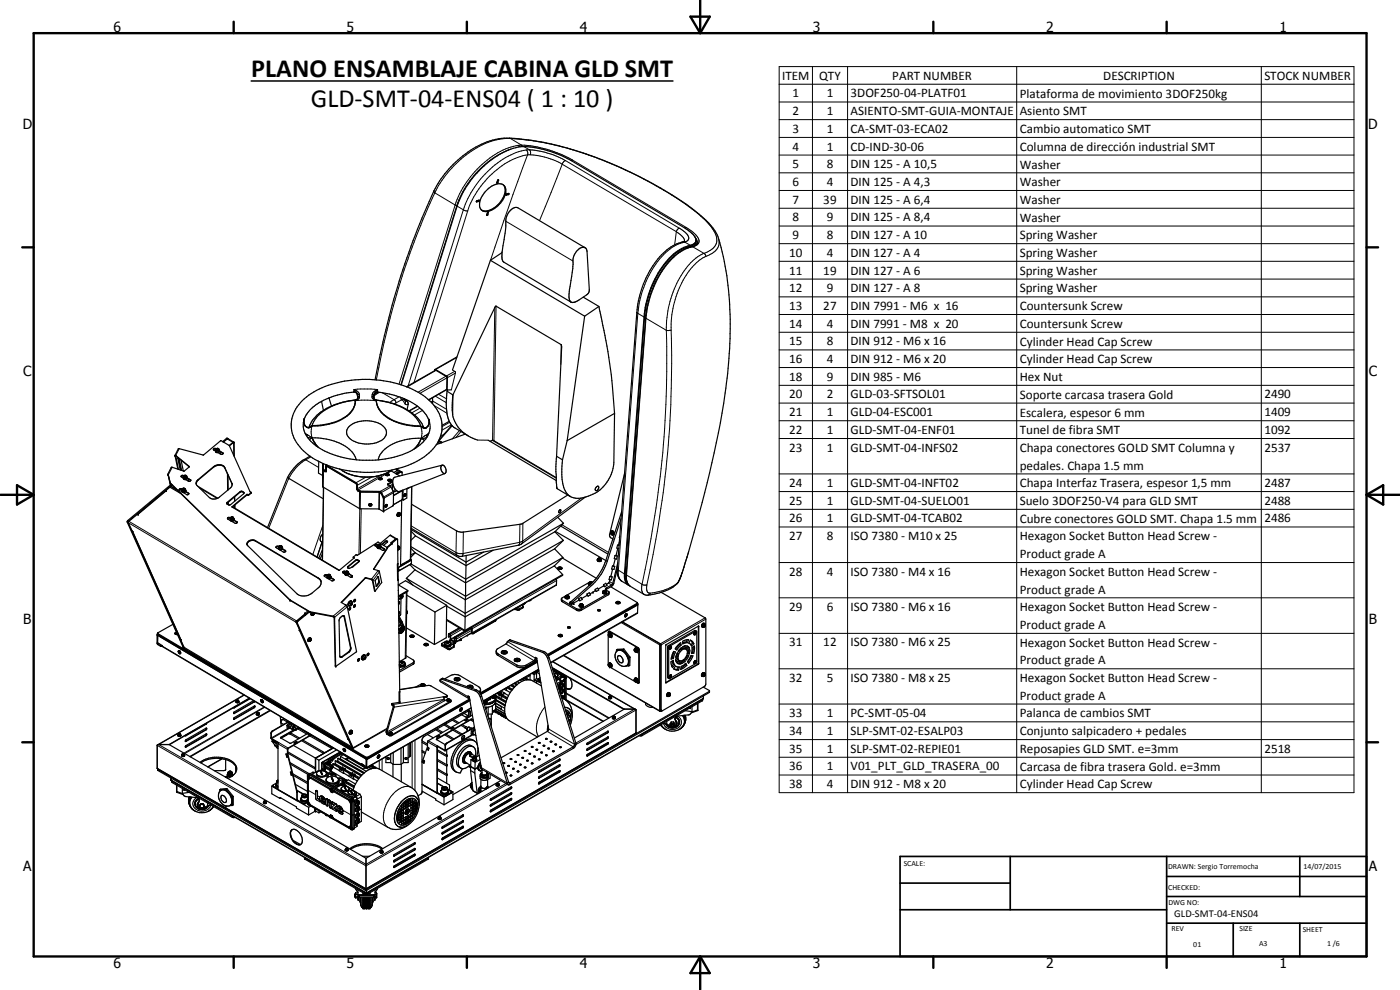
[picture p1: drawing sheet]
<svg xmlns="http://www.w3.org/2000/svg" width="420mm" height="297mm" viewBox="0 0 420 297" stroke-linecap="round" stroke-linejoin="round" font-family="sans-serif">
<defs><g id="words">
<g font-size="7.9">
<text x="75.4" y="23.2">PLANO ENSAMBLAJE CABINA GLD SMT</text>
<text x="93.3" y="32.2">GLD-SMT-04-ENS04 ( 1 : 10 )</text>
</g>
<g font-size="4.2">
<text x="34" y="9.6">6</text>
<text x="104" y="9.6">5</text>
<text x="174" y="9.6">4</text>
<text x="244" y="9.6">3</text>
<text x="314" y="9.6">2</text>
<text x="384" y="9.6">1</text>
<text x="6.8" y="38.7">D</text>
<text x="410.6" y="38.7">D</text>
<text x="7" y="112.9">C</text>
<text x="410.8" y="112.9">C</text>
<text x="7" y="187.1">B</text>
<text x="410.8" y="187.1">B</text>
<text x="7" y="261.4">A</text>
<text x="410.8" y="261.4">A</text>
<text x="34" y="290.4">6</text>
<text x="104" y="290.4">5</text>
<text x="174" y="290.4">4</text>
<text x="244" y="290.4">3</text>
<text x="314" y="290.4">2</text>
<text x="384" y="290.4">1</text>
</g>
<g font-size="3.9">
<text x="234.7" y="23.9">ITEM</text>
<text x="245.9" y="23.9">QTY</text>
<text x="267.8" y="23.9">PART NUMBER</text>
<text x="331.1" y="23.9">DESCRIPTION</text>
<text x="379.5" y="23.9">STOCK NUMBER</text>
<text x="237.8" y="29.2">1</text>
<text x="248.1" y="29.2">1</text>
<text x="255.3" y="29.3">3DOF250-04-PLATF01</text>
<text x="306.1" y="29.3">Plataforma de movimiento 3DOF250kg</text>
<text x="237.8" y="34.5">2</text>
<text x="248.1" y="34.5">1</text>
<text x="255.3" y="34.5">ASIENTO-SMT-GUIA-MONTAJE</text>
<text x="306.1" y="34.6">Asiento SMT</text>
<text x="237.8" y="39.8">3</text>
<text x="248.1" y="39.8">1</text>
<text x="255.3" y="39.8">CA-SMT-03-ECA02</text>
<text x="306.1" y="39.9">Cambio automatico SMT</text>
<text x="237.8" y="45.2">4</text>
<text x="248.1" y="45.2">1</text>
<text x="255.3" y="45.2">CD-IND-30-06</text>
<text x="306.1" y="45.3">Columna de dirección industrial SMT</text>
<text x="237.8" y="50.5">5</text>
<text x="248.1" y="50.5">8</text>
<text x="255.3" y="50.5">DIN 125 - A 10,5</text>
<text x="306.1" y="50.6">Washer</text>
<text x="237.8" y="55.8">6</text>
<text x="248.1" y="55.8">4</text>
<text x="255.3" y="55.8">DIN 125 - A 4,3</text>
<text x="306.1" y="55.9">Washer</text>
<text x="237.8" y="61.1">7</text>
<text x="247.1" y="61.1">39</text>
<text x="255.3" y="61.1">DIN 125 - A 6,4</text>
<text x="306.1" y="61.2">Washer</text>
<text x="237.8" y="66.4">8</text>
<text x="237.8" y="71.7">9</text>
<text x="248.1" y="66.4">9</text>
<text x="248.1" y="71.7">8</text>
<text x="255.3" y="66.4">DIN 125 - A 8,4</text>
<text x="255.3" y="71.7">DIN 127 - A 10</text>
<text x="306.1" y="66.5">Washer</text>
<text x="306.1" y="71.8">Spring Washer</text>
<text x="236.8" y="77">10</text>
<text x="248.1" y="77">4</text>
<text x="255.3" y="77">DIN 127 - A 4</text>
<text x="306.1" y="77.1">Spring Washer</text>
<text x="236.8" y="82.4">11</text>
<text x="247.1" y="82.4">19</text>
<text x="255.3" y="82.4">DIN 127 - A 6</text>
<text x="306.1" y="82.5">Spring Washer</text>
<text x="236.8" y="87.7">12</text>
<text x="248.1" y="87.7">9</text>
<text x="255.3" y="87.7">DIN 127 - A 8</text>
<text x="306.1" y="87.8">Spring Washer</text>
<text x="236.8" y="93">13</text>
<text x="247.1" y="93">27</text>
<text x="255.3" y="93">DIN 7991 - M6 x 16</text>
<text x="306.1" y="93">Countersunk Screw</text>
<text x="236.8" y="98.3">14</text>
<text x="248.1" y="98.3">4</text>
<text x="255.3" y="98.3">DIN 7991 - M8 x 20</text>
<text x="306.1" y="98.4">Countersunk Screw</text>
<text x="236.8" y="103.6">15</text>
<text x="248.1" y="103.6">8</text>
<text x="255.3" y="103.6">DIN 912 - M6 x 16</text>
<text x="306.1" y="103.7">Cylinder Head Cap Screw</text>
<text x="236.8" y="108.9">16</text>
<text x="248.1" y="108.9">4</text>
<text x="255.3" y="108.9">DIN 912 - M6 x 20</text>
<text x="306.1" y="109">Cylinder Head Cap Screw</text>
<text x="236.8" y="114.3">18</text>
<text x="236.8" y="119.5">20</text>
<text x="248.1" y="114.3">9</text>
<text x="248.1" y="119.5">2</text>
<text x="255.3" y="114.3">DIN 985 - M6</text>
<text x="255.3" y="119.5">GLD-03-SFTSOL01</text>
<text x="306.1" y="114.3">Hex Nut</text>
<text x="306.1" y="119.6">Soporte carcasa trasera Gold</text>
<text x="379.5" y="119.5">2490</text>
<text x="236.8" y="124.9">21</text>
<text x="248.1" y="124.9">1</text>
<text x="255.3" y="124.9">GLD-04-ESC001</text>
<text x="306.1" y="125">Escalera, espesor 6 mm</text>
<text x="379.5" y="124.9">1409</text>
<text x="236.8" y="130.2">22</text>
<text x="248.1" y="130.2">1</text>
<text x="255.3" y="130.2">GLD-SMT-04-ENF01</text>
<text x="306.1" y="130.3">Tunel de fibra SMT</text>
<text x="379.5" y="130.2">1092</text>
<text x="236.8" y="135.5">23</text>
<text x="248.1" y="135.5">1</text>
<text x="255.3" y="135.5">GLD-SMT-04-INFS02</text>
<text x="306.1" y="135.6">Chapa conectores GOLD SMT Columna y</text>
<text x="379.5" y="135.5">2537</text>
<text x="306.1" y="140.9">pedales. Chapa 1.5 mm</text>
<text x="236.8" y="146.1">24</text>
<text x="248.1" y="146.1">1</text>
<text x="255.3" y="146.1">GLD-SMT-04-INFT02</text>
<text x="306.1" y="146.2">Chapa Interfaz Trasera, espesor 1,5 mm</text>
<text x="379.5" y="146.1">2487</text>
<text x="236.8" y="151.4">25</text>
<text x="248.1" y="151.4">1</text>
<text x="255.3" y="151.4">GLD-SMT-04-SUELO01</text>
<text x="306.1" y="151.5">Suelo 3DOF250-V4 para GLD SMT</text>
<text x="379.5" y="151.4">2488</text>
<text x="236.8" y="156.8">26</text>
<text x="248.1" y="156.7">1</text>
<text x="255.3" y="156.8">GLD-SMT-04-TCAB02</text>
<text x="306.1" y="156.8">Cubre conectores GOLD SMT. Chapa 1.5 mm</text>
<text x="379.5" y="156.8">2486</text>
<text x="236.8" y="162.1">27</text>
<text x="248.1" y="162.1">8</text>
<text x="255.3" y="162.1">ISO 7380 - M10 x 25</text>
<text x="306.1" y="162.1">Hexagon Socket Button Head Screw -</text>
<text x="306.1" y="167.4">Product grade A</text>
<text x="236.8" y="172.7">28</text>
<text x="248.1" y="172.7">4</text>
<text x="255.3" y="172.7">ISO 7380 - M4 x 16</text>
<text x="306.1" y="172.8">Hexagon Socket Button Head Screw -</text>
<text x="306.1" y="178.1">Product grade A</text>
<text x="236.8" y="183.3">29</text>
<text x="248.1" y="183.3">6</text>
<text x="255.3" y="183.3">ISO 7380 - M6 x 16</text>
<text x="306.1" y="183.4">Hexagon Socket Button Head Screw -</text>
<text x="306.1" y="188.7">Product grade A</text>
<text x="236.8" y="193.9">31</text>
<text x="247.1" y="193.9">12</text>
<text x="255.3" y="193.9">ISO 7380 - M6 x 25</text>
<text x="306.1" y="194">Hexagon Socket Button Head Screw -</text>
<text x="306.1" y="199.3">Product grade A</text>
<text x="236.8" y="204.6">32</text>
<text x="248.1" y="204.6">5</text>
<text x="255.3" y="204.6">ISO 7380 - M8 x 25</text>
<text x="306.1" y="204.6">Hexagon Socket Button Head Screw -</text>
<text x="306.1" y="210">Product grade A</text>
<text x="236.8" y="215.2">33</text>
<text x="248.1" y="215.2">1</text>
<text x="255.3" y="215.2">PC-SMT-05-04</text>
<text x="306.1" y="215.3">Palanca de cambios SMT</text>
<text x="236.8" y="220.5">34</text>
<text x="248.1" y="220.5">1</text>
<text x="255.3" y="220.5">SLP-SMT-02-ESALP03</text>
<text x="306.1" y="220.6">Conjunto salpicadero + pedales</text>
<text x="236.8" y="225.8">35</text>
<text x="248.1" y="225.8">1</text>
<text x="255.3" y="225.8">SLP-SMT-02-REPIE01</text>
<text x="306.1" y="225.8">Reposapies GLD SMT. e=3mm</text>
<text x="379.5" y="225.8">2518</text>
<text x="236.8" y="231.1">36</text>
<text x="248.1" y="231.1">1</text>
<text x="255.3" y="231.1">V01_PLT_GLD_TRASERA_00</text>
<text x="306.1" y="231.2">Carcasa de fibra trasera Gold. e=3mm</text>
<text x="236.8" y="236.5">38</text>
<text x="248.1" y="236.5">4</text>
<text x="255.3" y="236.5">DIN 912 - M8 x 20</text>
<text x="306.1" y="236.5">Cylinder Head Cap Screw</text>
</g>
<text font-size="3.1" x="352.4" y="275.2">GLD-SMT-04-ENS04</text>
<g font-size="2.4">
<text x="271.2" y="259.7">SCALE:</text>
<text x="350.6" y="260.8">DRAWN: Sergio Torremocha</text>
<text x="391.2" y="260.6">14/07/2015</text>
<text x="350.6" y="267">CHECKED:</text>
<text x="350.6" y="271.4">DWG NO:</text>
<text x="351.6" y="279.3">REV</text>
<text x="372" y="279.4">SIZE</text>
<text x="391" y="279.6">SHEET</text>
<text x="358.1" y="284.1">01</text>
<text x="377.9" y="283.8">A3</text>
<text x="398.3" y="283.8">1 /6</text>
</g>
</g></defs>
<g fill="none" stroke="#000" stroke-width=".35">
<path d="M145.6 57.5a5.6 5.6 0 0 1 4.9-2.3 2.3 2.3 0 0 1 1 3.4 7.1 7.1 0 0 1-6.1 4.9 2.18 2.18 0 0 1-1.3-3.3l.6-1.4zM149.4 54l-.3 .7M149.4 54h.2l-.2 .7-.1 .2-.2-.1M149.4 54l-.3 .8M151.1 55.5a3.9 3.9 0 0 1-.7 4.7 6 6 0 0 1-5.4 3l-.6-.3M151.8 58.3l.9-.2v.2l-.8 .2M151.8 58.5h.1M151.8 58.3v.2M152.6 58.1l-.8 .3M142.9 60.5h.1M143.7 60.1l-.7 .3M143.8 60.1l-.1 .4h-.8"/>
<path d="M143.8 60.1l-.9 .4M143.8 60.1h.1M146.2 64.3l-.1 .1M146.2 64.3h.1M146.3 63.9l.3-.2-.2 .8-.3 .1zM146.4 63.7l-.2 .6M147.2 78.1l28.3 16.8M147.2 78.1l-11.4 32.9M150.7 75.8l-3.5 2.3M173.2 75.2a1.81 1.81 0 0 1 2.8-.5l.2 .8 .7 11.8-.7 1-2.7 1.9a1.69 1.69 0 0 1-2.4 .1 8.7 8.7 0 0 1 .1-5 28.3 28.3 0 0 0 .7-7.3 4.8 4.8 0 0 1 1.3-2.8zM175.6 74.3l-20.2-11.9a3.3 3.3 0 0 0-3.5 2.9l-.1 .4a48.3 48.3 0 0 1-1 9.4l-.1 .8a3.3 3.3 0 0 0 .5 2.8l20.2 11.9M205.3 72.4l-.4 .2a11.5 11.5 0 0 0-4.7 2.3 28.1 28.1 0 0 0-9.1 18.8l-5.9 77.1a4 4 0 0 0 1.1 3.3l2.2 1.4"/>
<path d="M205.3 72.4h.1M205.4 72.3h.1M205.4 72.3v.1M208.9 72.3a2.23 2.23 0 0 1-2.5 1.8 18 18 0 0 0-9.7 9.6 30.8 30.8 0 0 0-3.2 11.3l-5.9 77.6 .1 1.2 .6 1.2M208.9 72.2a6 6 0 0 0-3.6-3.9l-34-20.2-3.2-1.6-4.2-1.5a16 16 0 0 0-13.1 .8 29.1 29.1 0 0 0-13.6 16l-16.8 53.7M208.9 72.2l-.2 .5-.5 .5a16.9 16.9 0 0 0-9.1 6.3 30.9 30.9 0 0 0-5.8 15.6l-5.9 77.1a3.1 3.1 0 0 0 1.4 3.4M209.3 72.8a2.1 2.1 0 0 1-2 1.3 15.8 15.8 0 0 0-9 7.7 30.4 30.4 0 0 0-4.6 13.6l-5.8 77.3 .1 1.6 .8 1.3 4.5 2.8a9.6 9.6 0 0 0 5.7-.9 6.8 6.8 0 0 0 5-3.9l1.7-4.9a345 345 0 0 0 12.5-55.2 108.1 108.1 0 0 0-2.2-40.7 15.9 15.9 0 0 0-6.7-8.9 113.7 113.7 0 0 0-27.2-15.4l-9.3-3.3-9.6-2.5a57.7 57.7 0 0 0-11.9-1.3 26.7 26.7 0 0 0-18.3 11.5l-1.1 1.4a130.6 130.6 0 0 0-7.9 17.8 242.1 242.1 0 0 0-11.4 41.9M148.8 91.9h.1M148.8 91.9l-12.9 26.6M148.9 91.9l19.6 11.6-1.5 33.4M175 89.2l4.7 2.7M175.5 94.9l-5.3 37.3"/>
<path d="M179.7 91.9l2.7 13.6 1.1 7 .9 11.5M179.7 91.9l-4.2 3M98.7 119.4h.1M98.7 119.4l.1 .1M98.8 119.5l.7 2.3M112.3 118.4a.97 .97 0 0 1 1.1-.8 22.2 22.2 0 0 1 13.9 6.1l1.4 2.4M112.3 118.4l-.1 1.1 .8 .6M113.5 117.6l-1.2 .8M121.1 119.5l.5 .9M121.2 119.6l.6 .5M121.3 119.8l1.1 .8 .1 .4-.3 1.9M129.8 119.4v1.7"/>
<path d="M130.5 110.9l-.1 .4M130.5 110.9l3.6 2.1 .1 3.9M130.6 111.2l.1-.2 3.4 2.1v3.8M130.8 111l-8.8 5M134.1 116.9h.1M134.1 116.9l-5.4 3.1M134.1 116.9l.2 .1M134.2 117.4a16.8 16.8 0 0 0 1 9.6l.4 .6M134.2 117.4l1.7 1.1M134.2 116.9l.1 .1M134.3 117l-.1 .4M134.3 117h.1"/>
<path d="M135.5 117h-1.2M135.9 118.5l-.2 3 .1 3M135.9 118.5l-.1 6M137.1 107.1l-6.6 3.8M52.5 136.7h.2M52.5 136.6v.1M52.5 136.6l.2 .1M52.5 136.7l.9 4.1M52.7 136.7l.1 .1M52.7 136.7h.1M52.7 136.7l4.1 3.4M52.7 136.7l.8 4.1"/>
<path d="M52.8 136.8l4 3.3M52.8 136.7v.1M53.4 137.3l.7 3.7M53.5 137.4l.8 3.7M53.8 137.6l.7 3.5M54.3 138l.7 3.4M64.1 135l.6 .4M64.8 135.2l.1 .6h.5M64.8 134.7h-.5l-.2 .3M64.8 134.7l-.5-.2-.2 .5M65 134.7l.1 .3M65.1 135h.1"/>
<path d="M65.3 134.7l.2 .1-.1 .2-.5-.1 .1-.2M65.3 134.7h-.3M65.3 134.7v.2M65.3 134.9l-.2 .1M65.3 134.9h.1M65.4 135.8l1 .6 .6-.4M65.5 135.8h-.1M65.7 135l.2 .2M65.9 135.2v.2M65.9 135.3a.67 .67 0 0 1-1.2 .1M65.9 135.2v.1M65.9 135.3l1.1 .7"/>
<path d="M65.9 135.4l-.1 .2M65.9 135.4l1.1 .7M65.9 135.4l-.5 .4M66.4 135.7l-.5 .4M66.5 135.8l-.5 .3M68.4 131.6l-.4-.1-1.2 1M68.4 131.6l-1.4 1M68.4 131.6l1.8 1.1M68.8 133.6l-2.5-1.4-5.2 4.3-7.5-1.9-1.1 2.1M68.8 133.6l6.2 13.9 .4 .2M68.9 133.8l1.2-1 .1 3.9M70.1 132.6l-1.3 1"/>
<path d="M70.1 132.6l.1 .1M70.2 132.7l.1 4.2M90.8 120.2a27 27 0 0 1 17.9-6.4 30.6 30.6 0 0 1 19 5.4 10.6 10.6 0 0 1 4.8 10.5 14.1 14.1 0 0 1-9.1 9.5 34.3 34.3 0 0 1-29.6-1.8 12.8 12.8 0 0 1-6.4-9.3 10.2 10.2 0 0 1 3.4-7.9zM91 127.5a8.8 8.8 0 0 0 5.1 7.1 27.8 27.8 0 0 0 12.8 3.5 28.7 28.7 0 0 0 14.9-3.1 8.9 8.9 0 0 0 5.3-6.4v-.5M91.3 125.9l-.1 .8 .3 .9 .5 .5 .7 .1M92.9 128.1l-.2 .1M93 136.9a14.1 14.1 0 0 0-6.7 6.3M93.7 131.4l1.1 2 .9 .9M93.7 131.4l.5 1.1 1.1 1.5M93.7 131.4a16.3 16.3 0 0 1 11.9 4.2l1.3 2.3M95.7 138.4l-.1 3.5 1.2 .8M96.5 120.4l.6 2.7"/>
<path d="M96.9 139.1l.2 2M98.1 139.9l-.3 1.5M98.1 139.9l.1 .1M98.1 139.5l-.2 .2M98.1 139.9l-.2 .2M98.1 139.9l8.7 5.2M98.2 140l8.6 5.1M102 121a11.6 11.6 0 0 0-8.4 6.7M104.8 128a8.4 8.4 0 0 1 10.6 .3 2.49 2.49 0 0 1-1 3.9 8.8 8.8 0 0 1-9.7-.9 2.26 2.26 0 0 1 .1-3.3zM105.9 120.1l-3.5 .7M106.6 121a7.2 7.2 0 0 1-4.8 5.2 19.8 19.8 0 0 1-8.2 1.6v-.1M106.6 120l.7-.5v-1.1l-.3-.5-.7-.3a25.2 25.2 0 0 0-7.5 1.8 12.3 12.3 0 0 0-7.5 6.5"/>
<path d="M106.6 120.1a19.2 19.2 0 0 0-11.7 4.7 7.4 7.4 0 0 0-2.2 3.4M106.6 120.5a7.2 7.2 0 0 1-4.9 5.7 20.4 20.4 0 0 1-8.1 1.5M106.6 120.1v.5M113 120.1a7.3 7.3 0 0 0 5.2 6.3 17.4 17.4 0 0 0 8.1 1.4M113 120.1v.6M113 120.1a19.8 19.8 0 0 1 11.6 5l1.2 1.6 .5 1.1M113 120.1a20.1 20.1 0 0 1 12.3 5.2l1.3 1.8 .6 1.2M113.1 121.1a10.2 10.2 0 0 0 8.1 6.1l3.3 .6h1.8M125.3 121.9l-2.5 1.4M126.4 131.5a14.9 14.9 0 0 0-11.7 4.1l-.7 .9-.5 1.5M126.4 131.5l-.7 1.6-1.1 1.4M126.4 131.5l-1 1.9-1.2 1.4"/>
<path d="M128.7 126l.1 .3a1.52 1.52 0 0 1-1.8 2M131.5 132.5l.2 .4M131.6 132.4l.6 .4M131.6 132.2h.1M131.7 132.2h.1M131.7 132.9l.1 .1M131.8 132.2l.9 .6-.3-.2M131.8 133l.1 .1M131.8 132.2l.6 .4M132.2 132.8h.1M132.2 132.8l.2 .1M132.4 132.6l-.2 .2"/>
<path d="M132.5 139.7a1.33 1.33 0 0 1 1.3 1.9l-.1 .3a1.02 1.02 0 0 1-1.3-1.1zM132.7 139.6l-14.2 3.6a2.63 2.63 0 0 0 .2 3.7l.6 .5h.6l13.6-5.3M134.8 126.4l-2.1 1.2M135.6 127.6l.7 .7 4.2 2.4M135.6 127.6l-3.9 4.4M135.8 124.5a10.1 10.1 0 0 0 7.5 7.5M139.6 130.3l-8.6 3.1M146.5 132.1l20.5 12.1M147.7 132.1l19.3 11.4M167 136.9l-.2 4.6 .4 5.1 3.9 2.4M167 136.9l1.8 1.1M170.2 132.2l-1.4 5.8"/>
<path d="M184.4 124l-.2 14.9a11.1 11.1 0 0 1-11.9 10.5 5 5 0 0 1-3.5-4.9l-.2-2.1 .2-4.4M184.4 124l-14.2 8.2M39.7 159.4l15.5 34.8 50.4 29.9M41.3 154.3h.2M41.3 154.3h.1M41.4 154.4h.1M41.4 154.4l-.2-.1-2.6 2.2-.1 .3 1.4 2.7-.2-.1M41.5 154.3h.1M41.5 154.3l-.1 .1M49.7 147.2l.2 .1-.1 .1M49.7 147.2v.1M49.7 147.3l.2 .1"/>
<path d="M49.7 147.2l1.3-1 3.3 1.9M49.8 147.4l-8.5 6.9M50.4 142.4h.1M50.4 142.4l.1 .1M50.4 142.5l.7 3.1M50.5 142.5l.6 2.5 36 35.1 6 3.6 6.9 1.3M50.5 142.5v.2zM51.1 144.9h.1M51.1 144.9l35.9 35.1 6 3.6 7 1.3M51.2 145.8l.4-.3-13 10.8-.2 .5 16.7 37.4M51.2 145.8l1.9 1.1M51.2 145.8l2.2 1.4"/>
<path d="M51.2 145.1l.1 .4M51.4 140.3l-1 2 .1 .2M51.4 145.3l-13.1 10.9-.1 .4 16.7 37.5M51.4 140.2v.1M53.8 147.1l.8 .5M54.4 143l.6 .4M54.6 146.8a.51 .51 0 0 1 .5-.4 .51 .51 0 0 1 .5 .4v.6l-.6 .2M54.6 146.9l-.4-.1-.4 .3M54.6 146.8l.1 .5a.58 .58 0 0 0 .6 .4 .58 .58 0 0 0 .5-.6M54.6 147.5v.1M54.6 147.5l.3 .1M54.6 147.1v.4"/>
<path d="M54.6 147.6l.3 .1M54.6 146.8l-.4-.2-.4 .3v.2M54.9 147.7h.4M54.9 146.7l-.1 .2h.5M54.9 146.7v.2M54.9 147.7l1.2 .8 .6-.4M54.9 146.9v.1M55 143.5l.3 .4h.4M55.1 143.6l.6 .2a.65 .65 0 0 0 .1-1.2h-.4l-.4 .3 .1 .7 .6 .1M55.1 143.2l-.1 .4M55.1 142.8l-.3-.1-.4 .3M55.1 142.7h-.6l-.1 .3"/>
<path d="M55.1 146.6l.3 .1-.1 .2M55.1 146.6l-.2 .1M55.1 146.6l.1 .2M55.2 146.8l-.3 .1M55.2 146.8l.1 .1M55.3 147.7h.1M55.3 147.7l-.2 .1M55.3 142.8l.1 .2M55.4 143h-.1M55.6 142.7l.2 .2-.4 .2-.2-.1 .1-.2M55.6 142.7l-.3 .1M55.6 142.7v.2"/>
<path d="M55.6 146.9l.2 .2M55.6 142.9l-.2 .1M55.6 142.9l.1 .1M55.7 143.9l1.1 .5M55.7 147.5l.9 .6M55.7 147.4l1 .7M55.8 147.1l-.2 .5-.3 .1M55.8 143.8l-.1 .1M56 143l.2 .3M56.2 143.4l1 .6v.3l-.4 .1M56.2 143.3l-.3 .4M56.2 143.3v.3l-.5 .3"/>
<path d="M56.2 143.5l1.1 .6M56.6 148.1h.1M56.7 143.8l-.5 .3M56.8 140.1l-1.6 1.3-3.8-1.2M56.8 143.8l-.5 .4 .6 .2M58.9 145.2v-.6l.5-.7 4.7-3.9a2.32 2.32 0 0 1 3.3 .3l2.3 4.9-.1 .6-4.2 3.7M58.9 145.1l.1 .4 3.8 3.8a2.23 2.23 0 0 0 2.6 .2M58.9 145l.3-.7 5-4.2a2.32 2.32 0 0 1 3.3 .3l2.2 4.9M59.3 145.9l6.1 3.6M68.1 151l.8 .5M68.1 150.7l4.1-3.3h.4l.6 .3-.1 .5-3.9 3.2a.71 .71 0 0 1-1.1-.5zM68.3 142.1v5"/>
<path d="M68.3 155.7l.9 .5M68.4 150.7v.6M68.4 142.5l.1 4.5M68.5 150.6v.7M69.1 155.5l-.6-.1-.2 .3M69.1 155.4l-.6-.2-.2 .5M69.2 155.7v.5M69.2 156.2l.6 .2M69.4 155.3v.2M69.4 155.2l-.3 .2M69.4 155.2h.6l.2 .5a.53 .53 0 0 1-.4 .5 .53 .53 0 0 1-.6-.2l-.1-.6M69.4 155.5v.1"/>
<path d="M69.4 155.2h.1M69.7 152.1l32.1 19M69.7 155.2l.2 .2-.1 .2h-.3l-.1-.3M69.7 155.2l-.3 .1M69.7 155.2v.2M69.7 155.4l.1 .1M69.7 155.4l-.3 .1M69.8 152.1l32 19M69.9 156.3l-.1 .1M70.1 155.5l.2 .2M70.2 156.1l1 .6M70.3 155.7a.64 .64 0 0 1-.5 .5 .64 .64 0 0 1-.7-.2"/>
<path d="M70.3 156.1l.9 .5-.2 .4h-.4l-1.1-.6M70.3 155.7v.4l-.5 .3M70.4 149l.1 1.4M70.5 151.5v1M73.2 147.9l-.4-.3h-.6l-4.1 3.5M75.4 147.7l-.8 .9-.5-.1-4.4 3.6M75.4 147.7l-.8 .8-.5-.2-4.4 3.8M86.3 143.2l-6 15.1M86.3 143.3l10.7 6.3M86.3 143.2v.1M96.8 142.5v3.5M96.8 146l.1 .1"/>
<path d="M96.9 146.1l11 6.6h5.8l1.3 .8M96.9 140.7l.8 .4v-1.3l.3-.2 8.9 5.2 .4 .6v1.3l.7 .6 6.1 .1M97.1 146.2l-.4 21.9M97.1 141.1l.5 .3 .3-.3M97.1 141.1l.6 .3M101.9 140.7a14.6 14.6 0 0 0 15.8 .3M106.8 145.1l.3 .4M106.8 145.1l.2 .4M107 145.5v1l.4 .7M107.1 146.9l.4 .3M107.1 145.5l-.1 1M107.5 147.2l.7 .4 5.9 .1"/>
<path d="M110.7 151.3l.2 .5M110.8 151.3l.2 .5M110.9 151.8h.4M111 151.8h.3M111 151.5l.2 .1M111.1 151.5h.1M111.2 151.5v.1M111.2 151.5h.1M111.3 151.1l.1 .1M111.3 151.4l-.3 .1M111.3 151.4l-.1 .2M111.3 151.4l-.1 .1"/>
<path d="M111.3 151.1l-.5 .2M111.3 151.1l-.6 .2M111.4 151.3h-.6M111.4 151.2l.1 .1M111.5 151.2v.1M111.5 151.3v.4l-.2 .1M111.5 151.3l-.2 .5M113.7 143.6v.1M113.7 143.6v.2M113.7 143.8l.6 .1M113.7 143.8h.1M113.7 143.7l.1 .1"/>
<path d="M113.7 147.7l.6 .3 .8 1.6-.1 3.9M113.7 143.4v.4M113.7 143.4l.9 .1-.1 .4M113.7 143.4v.2M113.8 143.8l.3 .1M114 143.6h.3zM114.1 147.7l.4 .2 .7 1.5M114.1 147.7h.1M114.1 147.4v.3M114.1 147.4l1.1 2M114.2 143.5v.2M114.5 143.9h-.2"/>
<path d="M114.6 143.5l-.1 .4M114.6 143.7l-.4 .2M115.1 153.4l-.1 .1M115.2 149.5l-.1 3.9M115.2 149.4v.1M115.5 151.9l.1 .2M115.5 151.9l.2 .3 .3-.2M115.6 152.1h.1M115.8 151.8h.1M115.8 151.8l.1 .1M115.8 151.6l-.2 .4M115.9 151.4l-.4 .5"/>
<path d="M115.9 151.4h.1M115.9 151.4l.3 .1-.2 .5M115.9 151.8v.1M115.9 151.4h-.1M116 152l-.4 .1M116 142.2l-.2 .3M116 142.2l.7 .2M116 151.4v.6M116 142.2l-.3 .2 .2 .3 .8-.1M116.1 142.4l.1 .1M116.3 142.3v.2M116.3 142.3l-.2 .2"/>
<path d="M116.3 142.5h.1M116.3 142.3l.1 .2h-.2M116.3 142.5h-.1M116.4 145.4l.6 .4M116.5 142.2l.2 .3M116.5 144.3h.2M116.5 144.3h.1M116.7 142.4a.56 .56 0 0 1-.9 0M116.7 143.8l-.3 .3 .3 .2M116.7 142.5v.1M116.7 142.4v.1M116.9 144v.1"/>
<path d="M116.9 144h.1M117 145.8l1.1 1.9v3.8M117 144v.1M117 144l.1 .1h-.2M117.3 143.8l.2 .3-.2 .2M117.3 141.2l2.7 1.6M117.4 144.2l-.7 .1M117.4 144.2v-.3l-.7-.1-.2 .5M117.4 144.1l-.3 .3-.4-.1M117.8 145.3l.1 .1M117.8 145.3v1.7M117.8 145.3l-.8 .5"/>
<path d="M117.8 147.2l.7 .3M117.8 144.4l-1.4 .8v.2M117.8 144.6l-1.4 .8M118.1 151.5l-.2 .3-2.8 1.6M118.1 148.6l2.7-1.5-.1 2.6M118.5 146.7v.8M118.8 142.1l.7-.4 .2 .1-.8 .4M119 142.2l1.3-.7 .3 .1-1.5 .7M119 147.2l-.5 .3M119.2 140.6v.6l-1 .6M119.2 140.6l1.2 .9M119.3 154.5l.2 .4"/>
<path d="M119.3 154.3v.5l.2 .1M119.4 154.2l-.1 .1M119.5 141.6l-.8 .5M119.5 141.6v.1M119.5 141.6l.2 .1M119.6 154l-.3 .3M119.6 153.9l-.1 .2M119.6 154l.3-.1a.54 .54 0 0 1 .2 .7 .54 .54 0 0 1-.6 .3M119.6 147.5v.3M119.7 141.7v.2M119.7 154.6h.1M119.8 154.4v.3l.2-.1"/>
<path d="M119.8 154.4h.2M119.8 154.4v.2M119.8 154.6h.2M120 153.8l-.4 .1M120 153.8l.1 .3M120 153.8h-.2a.67 .67 0 0 0-.6 .9l.1 .2M120 154.4v.2M120.4 141.5l.1 .1M120.4 141.5l-.7 .2M120.4 141.5l.3 .2v.9M120.6 150l-.4 19.8M120.7 149.7v.1"/>
<path d="M120.7 149.8l.3 .2M120.8 147.2l-2.7 1.5M120.9 149.9l-2.8 1.6M121 147v3M121.2 148.7v.1M121.2 148.8a.4 .4 0 0 0 .6-.1 .4 .4 0 0 0-.2-.6l-.3 .7M121.3 148.8h.1M121.4 148.6h.1M121.6 148.5l-.2 .1M121.6 148.5l-.1-.1v.2M121.6 148.5l-.1 .1M121.7 148.2v.4l-.4 .2"/>
<path d="M121.7 148.2h-.2l-.3 .5M122.1 146.6v2.8l-1.1 .6M122.4 146.5l-.3 .1M123.1 146.2l-1 .5M123.4 159.4l1.3 1.4M123.4 158.9l16.5 9.8M123.6 146l-.5 21.9M166.5 159.6l2.6 2.5M166.5 159.6l-26.8 15.3M166.7 159.4l15.1 8.8M167.4 155.2l1.7 1.8M167.9 153.1l.2-.2a.52 .52 0 0 1 .1 .6 .52 .52 0 0 1-.5 .3z"/>
<path d="M168.3 157.9l14.1 8.3M169.1 157l-2.6 2.6M169.1 157l-29.3 16.8M170.4 148.5l-13.9 8.7-17.7 2.5-1.8-.4-13.5-8M175.7 149.1l-19.5 14.3-17.5 3.5h-.9l-.6-.2-13.8-8.2M178.9 146.2l.6-.3a.76 .76 0 0 1 0 .9 .76 .76 0 0 1-.8 .3l-.1-.4zM183.3 159.6v.6l.3 .2M183.4 160l.2-.2 .1 .3M183.4 160l.1 .2M183.5 159.8v.1M183.5 159.9l.1 .2M183.5 159.9l-.1 .1"/>
<path d="M183.6 159.3h.3a.68 .68 0 0 1 .2 1.1M183.8 159.4l.4 .6M183.8 159.4l-.5 .2M183.8 159.3l-.4 .3M183.8 159.3l.4 .8M186.4 155.6l-4.2 12.8a16.5 16.5 0 0 1-4.6 7.2l-6.2 5.6 .4-.1M186.6 153.6l-4.8 14.6M187.4 142.1l-4.5 18.4 .3 .8 .7 .4M74.2 163.2a1.77 1.77 0 0 1 2.5-.9l18.8 11.2 .8 1M74.4 162.6a1.94 1.94 0 0 1 2.2-.4l18.9 11.2a1.7 1.7 0 0 1 0 3l-1.9 1.6a3.7 3.7 0 0 1-4.5 .1l-14.9-14.5-.1-.6zM83.6 164.3l.2 .6M83.6 164.1l-.3-.1-.5 .3"/>
<path d="M83.6 164l-.5-.1-.3 .3 .9 .6M83.7 164.7l.1 .1M83.8 164.8l.2 .2M83.9 163.9l.1 .4 .3-.1M83.9 163.9l.1 .2M84 165h.3M84 165l1 .7 .5-.1 .3-.2M84 164.1l-.1 .1M84.2 163.8l.2 .2-.1 .2M84.2 163.8l-.3 .1M84.2 163.8v.2M84.2 164l.2 .1"/>
<path d="M84.2 164l-.2 .1M84.3 165h.1M84.3 165h-.1M84.7 164.1l.1 .2M84.7 164.8l1.1 .6M84.8 164.3l-.3 .5-.6 .1M84.8 164.3l-.1 .5-.4 .2M84.8 164.7l1 .7M96.6 162.6l.1 .4M96.6 162.7l-1.4 4.4M96.7 166.3l-.6 1.4M96.7 165.1l-1 2.3"/>
<path d="M96.8 160.2a1.69 1.69 0 0 0-.4 2.3l.4 .2M97.4 172.9l.8 .5M98.1 173.2l.2 .2M98.1 173.2l.1 .2M98.2 172.7l-.5-.1-.3 .3M98.2 173l-.1 .2M98.2 173.4l.6 .2M98.2 172.6l-.6-.1-.2 .4M98.5 172.5v.3l.3-.2M98.7 172.5l.1 .3h-.2h-.2l.1-.3M98.7 172.5h-.2M98.7 172.5l.1 .1"/>
<path d="M98.8 172.6v.1M99 173.6h-.2M99 172.5h.1M99.2 172.8l.1 .2M99.2 173.4l1 .6M99.3 173.3l.9 .7-.6 .3-1.1-.7M99.3 173v.2M99.3 173l-.3 .4h-.7M99.3 173.2l-.5 .4M102.9 171.7v.1M102.9 171.8l.6 .4M102.9 171.7l.4 .3"/>
<path d="M103.2 172h.1M103.3 172h.1M103.5 172.3l.3 .2h.5M103.5 171.9l-.2 .2M103.6 171.6l.2 .8h.7l.2-.4M103.6 172l-.1 .4 .3 .2h.6l.3-.3M103.6 171.6l-.3-.1-.4 .2M103.7 171.5l-.7-.1-.1 .4M103.7 171.5h.7l.2 .5-.2 .4M103.7 171.5l-.1 .1M103.8 171.6l.2 .3 .2-.1M103.8 171.6v.2"/>
<path d="M103.8 171.8h.1M104.1 171.5l.2 .1-.1 .2M104.1 171.5l-.3 .1M104.1 171.5v.2M104.1 171.7l-.3 .1M104.1 171.7l.1 .1M104.3 172.6l1 .6M104.6 171.8l.1 .3M104.7 172.1l1 .7v.3l-.4 .1M104.7 172.1v.2M104.7 172.3v.1M104.7 172.3l1 .5"/>
<path d="M105.7 172.8v.1M105.7 172.9l-.3 .3M106 167.2l.2 .2M106 167.2l.1 .1M106.1 167.3h.1M106.1 167.3l.1 .1M106.2 167.4l-4.4 3.7M106.5 179.9l-.4 .5M106.5 179.8l-.4 .7M106.5 179.8h.1M106.6 179.8v.1M106.6 179.9a.4 .4 0 0 1 0 .5 .4 .4 0 0 1-.5 .1"/>
<path d="M107.7 168.3l-.9-.2-2.5 2.2M107.7 168.3l.1 .1M107.8 168.3l-.8-.4-2.6 2.1a.37 .37 0 0 0 0 .5 .37 .37 0 0 0 .6 0l.9-.4 1.9-1.7M107.8 168.4l-2.3 1.8M111.5 173.8l-1.8-.5-7.3 7.4 1.5 .9M111.5 173.8l.4 .4M111.5 173.8v.1M111.5 173.9h.1M111.5 173.9l-1.8-.5-7.2 7.4M111.6 173.9l.1 .2M111.7 173.9h.1M111.7 174.1l.7 3.1 .2 .1"/>
<path d="M111.7 174.1l.2 .1M111.9 174.2l.7 3.1M112.1 170.8h.1M112.1 170.7v.1M112.2 170.8l1.4 .4M112.6 163.7l.9 .9h.4M113.2 164a.58 .58 0 0 0 .5 .5 .58 .58 0 0 0 .6-.3M113.2 163.8l-.2 .2M113.3 163.5h-.5l-.2 .2M113.3 163.5l.8-.1 .1 .8-.8 .1zM113.4 163.4h-.7l-.1 .3M113.4 173.1l.3 1.7-.8 1"/>
<path d="M113.4 173l.5 1.8-1 1.1-.3-1.7zM113.5 163.5l.1 .3 .3-.1M113.5 163.5l.1 .2M113.6 171.2h.1M113.6 163.7l-.1 .1M113.6 171.2l.3 .3 .6 3.3-1.9 2.5M113.6 163.3v.1M113.8 163.4l.1 .3M113.8 163.4l-.3 .1M113.8 163.4v.2M113.8 163.6l-.2 .1M113.8 163.6l.1 .1"/>
<path d="M113.9 164.6l1.1 .5M114 164.5l-.1 .1M114.2 163.7l.2 .5M114.4 164.1l-.1 .2M114.4 164.2l1 .6-.4 .3M114.4 164.1l1.1 .7-.5 .3M114.5 164.2l-.6 .4M116.2 162.4l.1 .2M116.2 162.5h-.4l-1.1 .9M116.2 164.3l-2.8-1.6-6.1 3.9-.4-.1-.9 .7M116.2 164.3h.1M116.3 164.3l-4.2 6.4"/>
<path d="M116.3 164.3l-4.1 6.5M116.3 162.6l-.1-.3h-.5l-1.1 1M116.3 162.6l-1.2 1M117.4 162.9l.2 .1M117.6 163l-1.5 1.3M117.6 163v.1M117.6 163.1l-1.4 1.2M119 161.7l-1.6 1.2M119 161.7l.2 .1M119 161.7l-1.8-1.1-3.1 2.5M119.2 161.8l.2 7.3M119.2 161.8l-1.6 1.2"/>
<path d="M119.3 169.2v4.8l.2-.1M119.4 163.9l.4 .1M119.4 169.1l-.1 .1M119.4 169.1l.1 4.8M119.5 170.6l.2 .3-.2 .4M119.5 171v.2M119.5 171h.1M119.5 173.9l.5 36.8M119.5 177.1l.1 .1M119.5 171.2h.1M119.6 164.6h.1M119.6 170.6h-.1"/>
<path d="M119.6 171l-.1 .2M119.7 164h.1M119.7 164l-.3 .1M119.7 164.6l.1 .1M119.7 163.9l-.3 .2M119.7 164.4v.2M119.7 164.4l.2 .1M119.8 164h.1M119.8 164l.1 .1M119.8 164l.1 .6-.5 .4M119.9 164.5l-.1-.1-.3 .3h.3M119.9 164.5l-.1 .2"/>
<path d="M120.3 179.6v4.7l-.6 .6M120.3 179.6l-.4-.1-.3 .2M120.3 179.6l-.7 .4M120.3 179.3l.1 .1M120.5 179.1h.1M120.6 178.7l-.2 .7M120.6 178.7l.2-.1a.45 .45 0 0 1 .1 .6 .45 .45 0 0 1-.6 .2l.2-.6M120.6 179.1h.1M120.6 179l-.1 .1M120.6 179h.1M120.6 179v.1M120.6 178.9l.1 .1"/>
<path d="M120.6 178.7h.2M120.6 178.7l-.1 .2M120.7 179l-.1 .1M120.7 178.7h.1M120.8 178.7v.5l-.4 .2M120.9 169.2h.5M121.1 169.1h.4M122 173.5l1.9 2.1M122 173.5l17.6 10.5M122.1 177.5l-.3 19.8-2 1.2M122.1 178.6l8.4 5M122.4 177.2l-2.9-1.7 2.2-1.3 12.4 7.4"/>
<path d="M122.4 177.2v.2l-2.8 1.6 2.4-1.3M122.4 177.2l-2.8 1.6M123 169.4l1.5 1.6M123.1 167.9l.3 .1-3.9 2.3M123.1 167.9l-2.9 1.6M123.1 167.9l.4 .2M123.3 164.5l1.3 1.4M123.3 164l16.5 9.8M123.3 169.2l16.4 9.7M123.5 168.1l-.2 1.1-3.8 2.2M123.5 168.1l-4 2.3M124.5 171l-2.5 2.5"/>
<path d="M124.5 171l15.1 9M124.5 165.8l-1.2 .7M124.6 165.9l-1.3 1.3M124.6 165.9l15.1 9M124.7 160.8l-1.4 1.3M124.7 160.8l15.2 8.9M139.6 180v4M139.7 174.9v4M139.7 178.9l-.1 1.1M139.8 173.8l-.1 1.1M139.9 168.7v1M139.9 169.7l-.1 4.1"/>
<path d="M139.9 166.7v2M145.1 165.7l-5.2 3M148 165.1l-8.1 4.6M159.3 180h.1M166.4 169.8l2.5 2.6M166.4 169.8l-26.8 15.3M166.4 164.7l2.5 2.6M166.4 164.7l-26.8 15.3M166.8 173.8l.2 .3v1.5l-25.4 14.5M167.5 170.3l.1 .4M167.5 170.6l1.1 .1M167.6 170.2l.6-.1 .4 .4-.3 .3h-.5l-.3-.2z"/>
<path d="M167.8 170.3l.4 .2zM168.1 170.3v.2M168.1 170.5h.1M168.1 170.5h-.2M168.6 170.4v.2M168.8 167.4l10.1 6.1M168.9 172.4v.2l-29.4 16.8M168.9 172.4l-29.4 16.7M168.9 167.3l-2.5 2.5M168.9 167.3l-29.3 16.7M169.1 162.1l-2.7 2.6M169.1 162.1l-29.4 16.8"/>
<path d="M169.6 179.2l.7 .4M169.6 179.1l.4 .3M169.7 178.9l-.1 .6a.7 .7 0 0 0 1.2-.2M169.7 178.9l.1 .3M169.7 179.3l.3 .1M169.9 178.7l-.2 .2M169.9 178.7l.5-.1 .3 .3M170 178.7l.5 .1-.4 .1zM170.3 178.9h.1M170.3 178.7v.2M170.3 178.9h-.2M170.7 178.9l.1 .2"/>
<path d="M170.7 178.9l-.1 .4-.6 .1M170.8 179.4l-.3 .1M170.8 179.2l-.8 .2M170.8 179.1v.3M170.8 179.1l-.1 .4-.5 .1-.6-.3M173.7 179.7l.3 .6M173.7 179.7v.4M173.7 179.7l.7-.5 .3 .7-.7 .4M176.2 178.2v.4M176.2 178.6l-1.6 1M176.2 178.2l.3 .7M176.2 178.6l.3 .3"/>
<path d="M176.2 178.2l.7-.4 .3 .7-.7 .4M176.6 175.3h.1M176.6 175v.4l.3 .2M176.6 175.3l.2 .2M176.7 175.3l.5 .1M176.7 174.9l.2 .4M176.7 175.4l.2 .1M176.8 175.3l.3 .1M176.8 175.5h.2M176.8 174.8l-6.8 3.8M176.9 175.5l.1 .1M176.9 174.7l-.3 .6"/>
<path d="M177.1 174.7l.1 .2M177.1 174.7l.3 .2M177.2 175.4l-6.1 5.4M177.2 174.6h-.1M177.3 174.7h-.2M177.3 174.7l.1 .2M177.3 174.6l.4 .3M177.9 174.7h-1M178.6 176.8v.4M178.6 177.2l-1.5 1M178.6 176.8l.4 .7M178.6 177.2l.4 .3"/>
<path d="M178.6 176.8l.8-.4 .3 .6-.7 .5M179.3 167.9v.2a.7 .7 0 0 0 1.2 0v-.2M179.3 168l.1 .3M179.3 168.1l.2 .2M179.3 167.9l.2 .2M179.4 167.7l.2 .4M179.4 167.7l.6-.3 .4 .4M179.4 167.7l-.1 .2M179.4 168.3l.4 .1M179.5 168.3l.3 .1M179.5 168.1h.7M179.7 168.2h.6"/>
<path d="M179.7 167.5l.1 .3 .2-.1M179.7 167.5h.2M179.7 167.5l.2 .1M179.9 167.5l.1 .2M179.9 167.5v.1M179.9 167.6l.1 .1M180.2 168.1l.1 .1M180.2 168.1h.1M180.4 167.8l-.2 .3M180.5 167.8v.1M180.5 168.1l-.7 .3M180.5 167.9l-.3 .2"/>
<path d="M180.5 168l-.2 .2M180.8 177.7a.62 .62 0 0 0 .7 .5 .62 .62 0 0 0 .6-.5M180.9 177.8l.3 .3M180.9 177.8v.1M180.9 177.7l.2 .2M180.9 177.4v.4M180.9 177.7l.4 .2M180.9 177.4a.62 .62 0 0 1 1 0M180.9 177.4v.1M181 177.9l.6 .2M181.1 175.8l-1.6 .9M181.1 177.8l.2 .1"/>
<path d="M181.1 175.4l.4 .6M181.1 175.4v.4M181.1 175.8l.4 .2M181.1 175.4l.7-.4 .4 .6-.7 .4M181.3 177.2l.1 .3M181.3 177.2l.1 .2M181.5 177.2h-.2M181.5 177.2l.1 .2-.2 .1M181.5 177.4h.1M181.5 177.2v.2M181.5 177.4h-.1M181.8 177.8l-.5 .1"/>
<path d="M181.8 168.2a17.3 17.3 0 0 1-4.6 7.2M181.9 177.8l-.6 .1M181.9 177.4l.1 .4M181.9 177.4v.4M182 177.8l-.7 .3M182 177.8l-.3 .3M182 177.7l-.1 .1M182.8 177.8l-8.9 5-.9-.1-4.5-2.9M183 173l-.2 .9 .7 .1 .2-.9M183 173l.7 .1M183.1 173.9l-.4 1-.7 .4M183.3 176.1l8 4.8"/>
<path d="M183.3 172.9l.4 .2M183.3 172.9l-.3 .1M183.6 160.4h.4M183.6 160.1h.1M183.6 160.1l-.1 .1M183.7 160.1l-.2 .1M183.8 169.8l-.3 .9 .8 .2 .2-.9M183.8 169.8l.7 .2M183.8 170.8l-.5 2.1M184 160.4h-.4M184.1 160.4h-.1M184.1 169.8l.4 .2"/>
<path d="M184.1 169.8h-.3M184.1 160.4l-.2 .1M184.2 160l-.2 .4M184.2 160.1l-.1 .3M184.6 166.7l-.2 .9 .6 .2 .2-1M184.6 166.7l.6 .1M184.6 167.7l-.5 2.1M184.9 166.6l.3 .2M184.9 166.6l-.3 .1M185.2 170.7l-1 4.4-.7 .8-1.7 1M185.3 163.6l-.2 .9 .6 .1M185.3 163.6l.5 .1"/>
<path d="M185.4 168.9l-1.6 6.3-1.9 1.3v.5a1.2 1.2 0 0 1 .8 1.3l-8.8 5-.7-.1-4.6-2.8v-.9l1.2-.8M185.4 164.5l-.5 2.1M185.7 163.5l.1 .1M185.7 163.5l-.4 .1M185.9 162.6l-.2 .9M186 160.8v.5M187.7 173.6l.2 .2M198.4 177.7l13.2 7.7 .2 .4-.1 19.8-.3 .4-12.8 7.3M47.1 190.5l.1 2.7 1 .7h.5M47.1 190.5l.2 .1M47.2 190.2l62.9 37.4M47.2 190.2l-.1 .3 63 37.3"/>
<path d="M47.2 190.5h-.1M47.3 190.6v2.5l.8 .6h.6M47.3 190.2h-.1M47.3 190.6h.1M47.3 190.6v2.2l1.4 .9 .1 .3 59.8 35.5M47.3 190l.1 .4M51.9 187.3l-4.6 2.7 62.7 37.2 31-17.5M52.5 190l.2 .2M52.5 190l.1 .2M52.6 189.9v.3M52.6 190.2l.6 .1M52.6 190.2l.6 .2"/>
<path d="M52.6 189.9l-.1 .1M52.9 189.7l-.3 .2M53 189.9l-.1 .1 .2 .1M53.1 190l-.1 .1M53.5 195.3l.4 .8M53.6 195.3l.5 .4M53.6 195.3h-.1M53.7 195.2l-.2 .1M53.7 195.2l.5 .5M53.7 195.2h.2M53.7 195.2l-.1 .1M53.7 195.6h.2"/>
<path d="M53.7 195.6l.1 .2M53.8 195.6h-.1M53.8 196.1h.1M53.9 195.6l-.1 .2M53.9 195.6v.3l-.1-.1M54.1 195.7l.1 .3M54.1 196.1h-.2M54.2 196.1h-.2M54.2 195.8v.2M54.2 196l-.1 .1M54.2 196h.1M54.3 191.9l.1 .2z"/>
<path d="M54.3 191.9h.1M54.3 195.9l-.1 .1M54.9 194.1l.4 .7M54.9 194.1l.2 .1M55.1 194.2l.2 .4 50.3 29.8 .1-.2M89 186.7l16.7 37.5M89.8 189.1l.3 .1M89.8 189.1h.2M89.9 189.1h-.1M90 189.1h.1M91.5 184l.2 .2M91.5 184.1l.2 .2"/>
<path d="M91.5 184.1h.1M91.5 184l.1 .2M91.6 184.2l-2.5 2.2-.1 .3M91.6 184.2l-2.8 2.4 1.2 2.5M92.5 192.2v.2M92.5 192.4h.3M92.5 192.2l.2 .2M92.5 192.1v.1M92.6 191.9l-.1 .2M92.7 183.5l-3.7 3.2M92.9 183.6l-3.5 2.9-.2 .4 16.7 37.5M93 191.9l.3 .1-.3 .3z"/>
<path d="M93 192.1l.2 .1M93 192.1v.1M93.1 191.9l-.1 .2M93.2 191.4l-.4 .1-.3 .6M93.2 191.5l-.6 .3M93.3 191.5l.1 .2a.6 .6 0 0 1-.6 .7M93.3 191.5l-.2-.2a.7 .7 0 0 0-.6 1.1M93.4 184.4l.1 .2M93.5 184.1l-.1 .3M93.5 183.8l-.1 .6M93.5 184.6h.3M93.7 183.8l-.2 .3"/>
<path d="M93.9 184.3h.1M94 184.3h.2M94.3 184.1h-.3l-.1 .2h.3M94.3 184.1l-.1 .2M94.3 184.1h-.2l-.1 .2M94.3 183.9a.52 .52 0 0 1-.2 .6 .52 .52 0 0 1-.6-.1v-.3M100 184.9l.4 .3M100 184.9v.1M100 185l.3 .2M100.3 185.2l.4 14.7M100.3 185.2h.1M100.4 185.2l.3 14.7"/>
<path d="M100.7 199.9h.1M103.2 184.7l.2 .4 2 9.5-.7 1.1-2 1.4-.6 .1M103.2 184.7h-.2a1.65 1.65 0 0 0-1.2 1.6l.2 10.7 .1 .2M103.2 184.7l2 10-.5 .8-2.1 1.5-.5 .1M103.7 181.5l.1 .1M103.9 181.6l.3 .4 2.8 13.5-6.2 4.4M104.6 181.5l.4 .3M104.8 182.8l-.1 .1M104.8 180.8l-.2 .5M104.8 182.4l.4-.1-.3 .7-.2-.2zM104.8 182.8h.1M104.9 180.6l.3-.1 .5 .1"/>
<path d="M105.1 182.3l-.3 .5M105.2 181.4l.2 .1M105.4 181.1v.1M105.4 181.2l-.2 .2M105.4 181.2l.2 .1M105.4 181l.2 .3M105.4 181l-.2 .3 .2 .2M105.5 180.4l.2 .2M105.5 180.4l-.5 .1-.4 .5v.7l.4 .1M105.5 180.4a.85 .85 0 0 0-.9 .4 .85 .85 0 0 0 .1 1M105.6 181.3l-.2 .2M105.7 180.6v.8l-.7 .4"/>
<path d="M106.5 181.5l-.4 .5M106.5 181.5a.32 .32 0 0 0-.4 .3 .32 .32 0 0 0 .4 .3l.1-.6M106.5 181.5h.1M106.6 181.5h.1M107 195.5h.1M107.7 197.7l-.4 .5M107.7 197.6h.1a.39 .39 0 0 1 0 .5 .39 .39 0 0 1-.5 .1M107.7 197.6l-.4 .6M109.3 197.6l.1 .1M109.3 197.4l.2-.2 .1 .2M109.3 197.4v.3h.1M109.3 197.4v.1"/>
<path d="M109.4 197.2v.2M109.4 197.4h-.1M109.4 197.4h.2M109.5 196.6a.78 .78 0 0 0-.7 .5 .78 .78 0 0 0 .1 .8l.1 .1M109.5 196.6v.1M109.5 196.6a.8 .8 0 0 0-.9 .3 .8 .8 0 0 0 .1 1.1M109.5 196.6a.86 .86 0 0 0-.8 .4 .86 .86 0 0 0 .2 1h.1M109.5 196.6l.2 .2M109.5 196.7l.2 .1M109.6 197.4l-.2 .3M109.7 196.8l.1 .7-.8 .5M110.3 196.1h.4l-.3 .6-.3-.2z"/>
<path d="M110.5 196l-.3 .6M119.6 180.8l.1 .2M119.6 180.5l.2 .1M119.6 180.9l.1 .1M119.6 180.5h.2M119.6 183.5l.2 .6-.1 .3M119.6 183.6h.1M119.7 186.1l.5 1.2M119.7 183.6h.1M119.7 181l-.1 .1M119.7 185.5l.7 1.4M119.7 184.7l.9 1.8"/>
<path d="M119.7 185.1l.9 1.7M119.7 188.9l.1 .1M119.7 180.5h.1M119.7 183.6l.1 .1M119.7 189.3l.3 .5M119.8 180.5l.1 .3-.3 .6M119.8 199.7l.8 .2 .7-.1M119.8 198.9a.88 .88 0 0 1 1.3-.4 .88 .88 0 0 1 .3 1.2M119.8 199.8l.4 .2M119.8 189h.1M119.8 199.4l.5 .2M119.8 199.3l.5 .3"/>
<path d="M120 186.6l.4 .3M120 188.9h.1M120 189.8l-.3 .1M120 188.9l-.2 .1M120.1 188.9l.1 .8M120.1 188.7v.2M120.1 188.9v.1M120.1 188.7h-.4l.3 .2M120.1 189l-.1 .4 .3 .3M120.2 187.3l.3 .8M120.2 188.6l.1 .4M120.2 189.7h.2"/>
<path d="M120.2 187.3l-.5 .6M120.3 189v.3M120.3 187.5l.5 .2M120.3 199.6l.7 .1M120.3 189l.1 .2M120.3 188.8l-.2 .2M120.3 188.4l-.6 .2M120.4 188.5l.2 .2-.3 .3M120.4 198.6v.2M120.4 189.2l-.1 .1M120.4 188.4l.2 .1M120.4 186.9l.4 .8"/>
<path d="M120.5 188.2l.1 .1M120.5 188.1l-.4 .6M120.5 188.1l.2 .1M120.6 188.5v.1M120.6 186.8l.6 1.6M120.6 188.6l-.2-.1 .3 .4M120.6 188.3h.1M120.6 186.5l.7 1.6M120.6 186.5v.3M120.7 188.5a.47 .47 0 0 1 .2 .6 .47 .47 0 0 1-.6 .3v-.1M120.7 188.9l-.3 .3M120.7 188.2v.1"/>
<path d="M120.7 188.5l-.1 .1M120.7 188.5v.4M120.7 188.3l-.1 .2M120.8 198.8h-.3M120.8 198.8l.1 .1M120.8 187.7l-.1 .5M120.8 198.5l.2 .2-.1 .2-.6-.1 .1-.2M120.8 198.5l-.4 .1M120.8 198.5v.3M120.9 188.3l.2 .1M120.9 188.3h-.2M120.9 188.2l.1 .1"/>
<path d="M120.9 188.2l-.3 .1M120.9 189.4l-.4 .3M121 189.4a.9 .9 0 0 1-1.3 .5l.1 .1M121 188.3h.1M121.1 189l-.4 .5-.5 .2M121.1 188.3v.2M121.1 188.5v.5M121.1 188.3v.7M121.1 189l-.2 .4M121.2 188.4v.5M121.2 189.1l-.2 .3M121.3 188.1a1.25 1.25 0 0 1-1.3 1.7"/>
<path d="M121.3 188.1l-.1 .3M121.3 188.1h.1M121.4 199.6l-.4 .1M121.6 199.2l-.7 .5M121.6 199.1l.1 .3M121.7 199.4a.89 .89 0 0 1-1.3 .7M121.7 199.4a1.27 1.27 0 0 1-1.9 .2M121.8 196.7l2.2 1.3 .2 .6-4.3 2.6M122 188.4l8.4 5M122 183.2l.1 .2M122.1 183.3l.1 .1M122.1 183.4l.1 .3"/>
<path d="M122.2 183.4l-.2 .8M123.1 190.8l.5-.3 .6 .3M123.1 190.9a.72 .72 0 0 0 1.1 0M123.1 190.8a.58 .58 0 0 0 .9 .4M123.1 190.8v.2M123.5 190.8v.1M123.6 190.7l.3 .2-.4-.1M123.6 190.9h.2M123.6 190.7v.2M123.6 190.9h-.1M123.6 190.7l-.1 .1M124.2 191.1l-.2 .1"/>
<path d="M124.2 190.8v.1M124.2 190.9v.1M124.2 190.9l-.2 .3M124.3 198.4l-.2 .9-4.2 2.4M127.3 193.5l.4 .2 .6-.2M127.3 193.3l.2 .4M127.3 193.5l.2 .2M127.3 193.3l.4-.3 .7 .3M127.3 193.3v.2M127.5 193.7h.8M127.7 193.3l.4 .1zM127.9 193.4l-.1 .1"/>
<path d="M127.9 193.4l.1 .1M127.9 193.2v.2M128.3 193.6v.1M128.4 193.3l-.1 .3M128.4 193.3l-.1 .4M130.5 183.6l-.1 9.8M132.5 193.3l2.2 1.3 1.6-.8M133.3 193.3a1.06 1.06 0 0 0 1 .8 1.06 1.06 0 0 0 1-.7M133.3 193.3l.1 .2M133.4 193.2l-.1 .1M133.4 193.3a1.17 1.17 0 0 0 1.8 0M133.4 193.2l.2 .2"/>
<path d="M133.4 193.2v.3M133.6 193.5l.2 .1M133.9 193.6l.7 .1M134 186.1l5.5 3.3M134 185.8l5.5 3.3M134.1 192.4l-.5 .3-.2 .5M134.1 181.6l-3.6 2M134.1 181.6l-.2 9.7-3.5 2.1M134.1 181.9l5.5 3.2M134.1 192.6v.2h.3M134.4 192.5l.2 .4-.6-.1 .1-.2M134.4 192.8l.1 .1"/>
<path d="M134.4 192.5l-.3 .1M134.4 192.5v.3M134.7 190.2l.5 .3 .1 1.4 .9 .5M134.7 190.2v.9M134.7 191.1l.1-.8 .4 .3v1.3M134.9 192.5a2 2 0 0 0-2.3 .6l-.1 .2M134.9 192.5l.3 .7M135.1 193.5l-.4 .2M135.2 190.9l-.5 .2M135.2 191.9l-.4 .6M135.2 193.1a.77 .77 0 0 1-.3 .9 .77 .77 0 0 1-.9-.1l-.6-.4M135.2 193.4a1.07 1.07 0 0 1-1.8 .1"/>
<path d="M135.2 191.9l1.1 .7M135.2 193.1v.1M135.2 193.2v.1M135.2 193.2v.2M136.2 192.4h.1M136.3 192.4h.1M136.3 192.6h.1M136.3 193.2l-.2 .3M136.3 193h.1M136.3 193v.2M136.4 191.2l.6 .4v.9M136.4 191.2l-.1 1.2"/>
<path d="M136.4 193l.1 .1M136.6 192.9l.1 .1M136.7 192.8v.2M136.7 193l-.4 .2M136.9 192.4l-.6 .3-.5 .7 .4 .2v.6l-1.3 .7-2.2-1.1-.2-.5M136.9 192.4v-.8l-.4-.3-.2 1.3M136.9 192.4l.1 .1M136.9 192.3l-.6 .3M137.8 188.4l-3.1 1.8M138.2 191.9v.2M138.2 191.9l-1.9 1.1M138.2 191.8l.3 .2"/>
<path d="M138.3 191.8l-.1 .1M138.4 191.7l.1 .3M138.5 192l-.8 .2M139.5 189.1v.3M139.6 184v1.1M139.6 185.1l-.1 4M141.3 190h.3M141.4 188.3h.1M141.4 190l-1.3 .7M141.4 188.3l.2 1.6-4.6 2.6M141.4 188.3l-5 2.9M141.5 188.3l.2 .3-.1 1.4"/>
<path d="M141.9 189.9v.3M148.6 186.1l-.1 .3-6.3 3.6-.1-.2M148.8 186l-.1 .3M148.9 195.5l.6 .7 6.1 3.6 2-.1 2.7-1.6 .4-.9 .4 .3M150.6 195.7l.2 .4M150.7 196l.3 .1M151.2 195.7v.1M151.2 195.5l-.2 .1 .1 .2 .3 .1 .1-.3M151.2 195.5v.2M151.2 195.7l.3 .1M151.2 195.5l.3 .1M151.3 195.2l-.6 .2-.3 .3a1.04 1.04 0 0 0 1.7 0"/>
<path d="M151.3 195.2l-.6 .3-.1 .4M151.3 195.2l.6 .2M151.5 195.6v.2M151.9 195.4l.3 .2-.1 .4-.6 .2-.6-.1M151.9 195.4l.2 .4-.2 .3M152.6 192.2l-.6 .9-2.9 1.8-.2 1.1 .4 .6 5.8 3.4a3.5 3.5 0 0 0 2.8 0l2.5-1.5 .7-1M152.6 192.2l.5-.2 10.1 3.5 1.1 .9 .5 .9 8.1 25.8M152.6 192.2h.1M152.6 192.2l10.2 3.5 .9 .7 .4 .6 8.4 26.4M154.3 182.8l.2 .1M154.4 182.8l.1 .1M154.5 198a.91 .91 0 0 0 1.5 0"/>
<path d="M154.8 182.8l-.3 .1M154.8 182.5v.3M154.8 182.5h.1M155 197.5a.51 .51 0 0 0-.7 .5 .51 .51 0 0 0 .7 .5l1-.2v-.5l-.4-.2M155 197.6l-.5 .3 .1 .5M155 197.5l.6 .1M155.1 197.9l-.2 .1 .4 .2M155.1 198.1h.1M155.1 197.9v.2M155.1 198.1h.2M155.1 197.9h.3M155.2 197.6l.4 .1"/>
<path d="M155.4 197.9l-.1 .3M155.4 197.9l-.1 .2M155.6 197.7l.4 .3-.2 .4M156.2 181.7l-.8 .5M156.5 181.5l.5 .4-.1 .5-1.3 .7-.8-.3M157 181.9l-1.3 .9-.9-.3M157.3 181.2l-.3 .1M157.3 181.1h.1M157.3 181.1v.1M157.5 181v.1M157.6 181l-.3 .2M159.1 180.1v.1"/>
<path d="M159.2 180l.1 .1M159.3 180l-.6 .3M161.1 197.5l3.6 21.4-.5 .6-13.8 7.9M161.2 198.4l-17 9.7M161.2 198.2l-17.1 9.7M161.2 198.6l-16.9 9.7M161.2 198.7l-16.9 9.6M165.9 198.5l24.8 14.4M167.6 190.5h.1a.74 .74 0 0 1 1 .1M167.6 190.6v.2M167.6 190.8l.1 .2M167.6 190.7l.1 .2"/>
<path d="M167.6 190.5v.3M167.6 190.8l.1 .1M167.7 190.9v.1M168 190.6v.1M168.1 190.8h.1M168.2 190.5l.1 .3-.3-.2M168.2 190.7l.1 .1M168.2 190.5v.2M168.2 190.7l-.1 .1M168.2 190.5l-.2 .1M168.6 190.9l-.9 .1M168.6 190.9v.1"/>
<path d="M168.7 190.6l-.1 .3M168.7 190.6l-.4 .4-.6-.1M168.7 190.7l-.1 .2M169.1 196.7l28.9 16.7M170.3 188.2l.5-.2 .3 .3-.5 .2zM170.4 188.4h.7M171 181v.1M171 181.1l.4 .2M171 180.7l.1 .1M171.1 180.8l-.1 .2M171.4 180.5l-.4 .2M171.8 180.8v.3"/>
<path d="M171.8 180.8l.4 .6M171.8 181.1l.4 .3M171.8 180.8l.1-.1 .3 .7M173.7 180.1l.3 .2M173.7 180.1l-1.6 .9M173.9 181.7l.2 .3M173.9 181.6v.1M173.9 181.7l.2 .2M173.9 181.8l.2 .2M173.9 181.4l.7-.3 .4 .3M173.9 181.4v.2M173.9 181.4v.3"/>
<path d="M174.3 181.2l.2 .2M174.3 181.2l.3 .2M174.3 181.2h.2M174.5 181.2l.1 .2M174.5 181.4h.1M174.5 181.2v.2M174.9 182h-.8M175 181.4v.6a.69 .69 0 0 1-.7 .2 .69 .69 0 0 1-.4-.6M175 181.7l-.9 .2M175 181.4v.3M175 181.8v.1M175 181.9l-.9 .1"/>
<path d="M175 181.6v.1M179.4 183a.41 .41 0 0 1 .4-.1 .41 .41 0 0 1 .3 .3l-.4 .1zM179.4 183.2l.7 .1M182.5 190.7v8.8l.4 .6M182.6 199.3l-.1 .1M182.7 189.5l.4-.1 8.6 5.1 .1 .3-.1 10.1M182.7 199.6h.1M182.7 199.6h.2M182.7 199.6v.3M182.7 190.2l-.2 .3M182.7 190.7v.2M182.7 190.7h.1"/>
<path d="M182.7 189.5l-.2 .2 .1 1.2 .3 .2h.5M182.7 189.5l8.6 4.8 .4 .4v10.2M182.7 199.1l-.1 .2M182.7 199.1h.3M182.8 199.1h.2M182.8 199.1l-.2 .2M182.8 199l.4 .1M182.8 190l.5 .2M182.8 199l-.1 .1M182.8 199.6l.1 .2M182.8 190.7l.1 .1M182.9 190.1l-.3 .1"/>
<path d="M182.9 199.8l-.2 .1M182.9 199.6l.1 .2M182.9 199.8h.1M182.9 190.1l.6 .8M182.9 190.6l-.2 .1M182.9 190.6v.4l-.2-.1M182.9 190.8l-.2 .1M182.9 190.8h.1M182.9 199l.3-.1 .3 .4M182.9 199l-.1 .1M182.9 199h-.1M183 199.1l.2 .2"/>
<path d="M183 190.1l.3 .3 .1 .7M183 199.8l-.3 .1M183 189.9l-.2 .1M183 189.9l.5 .3M183 199l.2 .1M183 190h-.2M183 190l.5 .6M183.2 199.1l.2 .2M183.2 199.3l.2 .7M183.2 199.3l.1 .1M183.3 199.4l.1 .4M183.4 199.3l.1 .1"/>
<path d="M183.4 199.7l.1 .2M183.4 199.9h.1M183.5 199.4v.6M183.5 199.4v.5M183.5 199.9l-.4 .3M183.5 190.9l-.4 .2M183.5 199.3h.1M183.5 190.2v.1M183.5 200l-.6 .1M183.5 200v.1M183.5 190.3v.1M183.5 190.6v.3"/>
<path d="M183.5 191v.1M183.5 199.9l-.2 .2M183.5 199.3v.7M183.5 190.3v.7M183.5 190.9v.2M183.5 191l-.1 .1M183.5 190.8l-.1 .2M183.5 190.8v.1M183.5 190.9v.1M184.9 180.8l.1 .2M184.9 180.8l.2 .3h.6M185 195.5a1.75 1.75 0 0 1 2.9 .6 2.98 2.98 0 0 1 .5 3.4 2.42 2.42 0 0 1-3.7-1.9l-.1-1.3z"/>
<path d="M185 194.9v.6M185 194.9h2M185 181l.3 .1M185.3 180.7h.4l-.2 .2zM185.4 180.8h.1M185.5 196.8a1.18 1.18 0 0 1 1.5 1.2l-.2 .8a1.34 1.34 0 0 1-1.3-2zM185.5 180.8h.1M185.5 180.6v.2M185.5 180.8h-.1M186 181l-.3 .1M186 180.8l-.3 .3M186 180.7l.1 .1"/>
<path d="M186 180.8l-.5-.4-.6 .4M186 180.8v.2M186 180.8h.1M186.1 180.8l-.1 .2M186.7 186.6l11.5 6.7M186.8 186.6l11.5 6.7 .1 19.8 .2 .2M187 194.9l1.8 2.5M187.2 194.7l-2.2 .2M187.2 194.7l1.9 2.5M187.2 194.7l-.2 .2M187.5 184.9l.2 .2M187.5 184.9l.1 .1"/>
<path d="M187.5 184.8v.1M187.5 184.8l.1 .2M187.6 185l.1 .1M187.8 184.7l.1 .1M187.8 184.2l-.3 .6M187.8 184.2h.3l.1 .2M187.8 184.6l.1 .2M187.8 184.3l-.3 .5M187.9 199.8h.8M187.9 184.5l-.1 .1M187.9 184.2l.3 .1M187.9 184.5v.1"/>
<path d="M187.9 184.6l.1 .1M187.9 184.5l.1 .2M187.9 184.6l-.1 .1M188 184.7l-.1 .1M188 184.2l-.2 .1M188.2 184.4l-.5 .7M188.2 184.4v.1M188.8 197.4l-.1 2.4M189.1 197.2l-.1 2.4-.3 .2M189.1 197.2l-.3 .2M190.4 194.7l.1 .8 .6 .1M190.4 194.7l.5-.3 .4 .3"/>
<path d="M190.4 195.2h.2M190.4 195.2l.1 .2M190.5 194.6l-.1 .1M190.6 195.2l.1 .1M190.7 194.6l.4 .3 .1 .5M190.7 194.6h-.2M190.7 195.1l-.3 .1M190.7 195.1v.2M190.7 195.3l-.2 .1M190.7 195.3h.1M190.7 194.4v.1M190.7 194.5h-.1"/>
<path d="M190.7 194.5l.6 .6M190.8 194.5l.5 .6M191 194.8l.2 .4M191 195.6h-.1M191.2 195.4h.1M191.2 195.6h-.1M191.3 195.5l-.1 .1M191.3 180.9l-27 15.5M191.3 180.9l-.1 .4M191.3 194.7v.2M191.3 194.7v.8M191.3 195.3h.1"/>
<path d="M191.3 195.1l-.1 .3M191.3 181.1h.1M191.3 195.1v.4M191.3 181.4v2.6l-26 14.9M191.3 195.3l-.2 .3M191.3 195.4v.1M191.4 181.1l-27 15.5M191.4 181.1v.3l-26.9 15.4M197.9 193.5h.4M198 193.2l-.1 .3M198.1 193.3l.2 .1M198.1 193.3l-.2 .2"/>
<path d="M198.1 193.2v.1M198.2 193.3h.1M198.2 193.3l.2 19.9M200.8 194.1l8.2-4.7v9.4l-8.1 4.8-.2-.1zM200.8 194.5l.1 .1M200.9 194.6h.1M200.9 194.5v.1M200.9 194.2l-.1 .4M200.9 194.2v.3M201 194.1l-.1 .1M201.1 194l.3-.1a.49 .49 0 0 1 0 .6 .49 .49 0 0 1-.5 .2l-.1-.1M201.1 194l-.1 .1"/>
<path d="M201.1 194l.3 .2-.5 .4M201.2 194.3l-.2 .1h.2M201.2 194.3v.1M201.3 194l-.3 .1M201.4 198.5l.7-.4 .4 1.5-.7 .7zM201.7 198.3l.4 1M201.7 197.4l.4 .1M201.7 197.4h-.2M202.1 199.3l.4 .3M202.1 199.3l-.5 .6M202.2 195.5l.5 .1-.6 1.9-.7 .3zM202.3 195.5l-.6 1.9"/>
<path d="M202.7 199.9l1.2 .2-.2 .9M202.7 199.9l-.5 .8 .8 .3h.7M202.7 199.9h.2M202.8 197.7l.7-.4 .2 .7-.6 .8zM203.1 196.8l.4 .2M203.1 196.8l-.2 .1M203.1 197.5l.2 .3M203.3 199h.5M203.3 199l.9 .2M203.3 195.9l.5 .2a1.31 1.31 0 0 1-1 1.2zM203.3 197.8l.4 .2M203.3 197.8l-.5 .6"/>
<path d="M203.4 195.9l-.3 .9M203.6 193.5l.7-.7 .1 .7-1.3 1.5-.5-.3zM203.8 198.2l.2 .1M203.8 198.2l-.5 .8M203.8 198.2h.1M203.8 199l.4 .2M204 193v.3M204 198.3h.4l-.2 .9M204 198.3l-.2 .7M204 193.3l.4 .2M204 193.3l-1.2 1.5M204.2 194.5l-.7 .9 .5 .3 .6-.7"/>
<path d="M204.2 194.5l.3-.2 .1 .7M204.2 194.5l.1 .3M204.3 194.8l-.6 .7M204.3 194.8l.3 .2M204.4 200l1.5-1 .2 .6-1.8 1.3zM204.6 198.2l.8-.5 .2 .7-1.1 .7zM204.9 194.5h.4M204.9 194.1l1-.3-.3 .9-.7 .2zM204.9 192.4l1.8-.5-.4 .9-1.4 .4zM205.2 197.9l.1 .3M205.3 198.2l-.7 .5M205.3 198.2l.3 .2"/>
<path d="M205.3 194.5l.3 .2M205.5 193.8l-.2 .7M205.6 199.2l.2 .2M205.8 199.4l.3 .2M205.8 199.4l-1.5 1.1M205.9 197.3l-.2 .4M205.9 192.7l.4 .1M205.9 192.7l-1 .1M206.1 196.6h.6l-.8 1.4-.3-.5zM206.2 197l-.3 .3M206.2 193.8l.3 .5M206.2 191.9l-.3 .8"/>
<path d="M206.3 196l-.1 .3 .7-.1M206.3 196v-.6l.7-.5-.1 1.3M206.3 193.8l-.5 .9 .4 .5 .7-.7M206.3 193.8l.6 .7M206.3 196.6l-.4 .7M206.5 196l.4 .2M206.5 196h-.2M206.5 194.3l.4 .2M206.5 194.3l-.5 .5M206.6 195.8l-.1 .2M206.7 195.1l-.2 .9M206.7 192.9l.2 .1"/>
<path d="M206.9 193h-.2l.5-.9 .7 .5 .3 .6M206.9 193l.6 .8 .7-.6M207.2 192.1l.6 .9M207.3 196.7l.7 .1-1.3 2.2-.4-.5zM207.5 196.7l-1.1 2M207.7 194.3l.7-.5-.2 2.2-.7 .1zM207.8 193l.4 .2M207.8 193l-.5 .5M207.8 195.7l.4 .3M207.8 195.7l-.2 .1M208.1 194l-.3 1.7M208.2 190.2l.2 .2"/>
<path d="M208.2 198.8l.1 .1M208.4 198.5l-.2 .3M208.4 198.5l-.1 .4M208.4 189.8l.4-.2a.49 .49 0 0 1 0 .6 .49 .49 0 0 1-.5 .2zM208.5 190.1l.1-.2v.2M208.5 198.6h.1M208.5 190l.1 .1M208.5 198.6l.1 .1M208.6 198.5v.2M208.6 189.9l-.1 .1M208.6 189.7l.2 .1v.2l-.4 .4M208.6 198.5l-.1 .1"/>
<path d="M208.6 198.2h.1M208.7 198.2a.4 .4 0 0 1 .1 .5 .4 .4 0 0 1-.5 .2M208.7 189.7l-.3 .2v.5M208.7 198.2l-.3 .3M208.7 198.2h.1a.49 .49 0 0 1 .1 .6 .49 .49 0 0 1-.6 .2l-.1-.2M208.7 198.3l-.3 .2M209 189.4l-.5-.3-8.1 4.9v9.3l.4 .3M209.6 187.9l.1 11.2-9.9 5.8M209.6 187.9l-9.8 5.6v11.4M209.6 187.9v11.2l-9.8 5.7M210.7 187.5v.5M210.8 187.5v.6"/>
<path d="M210.9 187.5v.5l.2 .2M210.9 187.5l-.1 .6M210.9 187.2l-.1 .3M211.1 187.1l-.1 .1M211.1 187.1h.3M211.2 187.2l-.5 .3M211.2 187.2l-.3 .3M211.2 187.2h.1M211.3 187.1v.1M211.3 187.2l-.4 .3M211.3 187.2h.2M211.4 187.1l.2 .2"/>
<path d="M211.4 187.1l-.1-.1a.68 .68 0 0 0-.7 .4 .68 .68 0 0 0 .2 .7M211.4 187.1h-.3M211.4 187.7l-.1 .2M211.4 187.7l.2 .1M211.4 187.6v.1M211.4 187.6l-.1 .4 .3-.2M211.4 187.6l.2 .2M211.6 187.3l.1 .2a.61 .61 0 0 1-.3 .6 .61 .61 0 0 1-.6 0M61.8 217.1l-6.2 3.6M61.9 218.5l-.1 .4-6.2 3.5M62 217l-.2 .3-6.2 3.4M70.2 215.4l6.3-3.6-.2 .5-6 3.5h-.2z"/>
<path d="M70.8 210.6l.1 .1M70.9 210.7h.1M70.9 210.8l.3 .1M70.9 210.7l.3 .1M70.9 210.4l-.1 .2M71.2 210.1v.2l.2-.2M71.2 210.1h.2M71.2 210.1v.2M71.4 210.1v.2M71.5 210.8h-.3M71.5 210.7l.1-.5-.6-.1-.1 .5 .7 .1M71.6 210.4v.4"/>
<path d="M71.6 210.8h-.1M73.2 208.5l-25.9 15M74.8 209.5l-24.1 13.9M75.1 209.6l-24.3 13.8M76.1 210.2l-5.9 3.5-.1 .4M76.4 210.4l-6.3 3.6M76.4 211.8l-.2 .5-6.1 3.5M76.5 210.5l-6.4 3.6M76.9 214.2l.3 .3 .6-.1M76.9 214.2l.1 .2M77 214.1l-.1 .1M77.2 213.8l.6 .1-.2 .5-.6-.1z"/>
<path d="M77.3 213.9l.1 .1M77.3 213.9h.2M77.3 214h.1M77.3 213.9v.1M77.5 213.9l-.1 .1M77.5 213.9v.1M77.8 214.1v.3M77.8 214.3l-.3 .3-.5-.2M78.3 210v.3M78.3 210.1l.1-.2 .5 .5M78.3 210.2l.4 .6M78.4 210.3l.1 .2"/>
<path d="M78.4 210.3h.2M78.5 210.7h.4M78.6 210.2l-.2 .1M78.6 209.9l-.3 .1h.3l.3 .4M78.6 210.3v.3l-.1-.1M78.6 210.4h.1M78.6 210.4l-.1 .1M78.6 210.3v.1M78.9 210.7l-.1 .1M78.9 210.4v.3M78.9 210.7h.1M81 213.1l-24 13.9"/>
<path d="M81.1 213.2l-24 13.9M84.1 215l.2 1.5M84.3 216.5v.4M84.3 216.9l.1 .9M84.3 216.9l.8 .4M84.3 216.3v.2M84.5 216.1l.5-.2 1.3 .8M84.5 216.1l-.2 .5M84.5 216.1l-.1 .1M84.7 215.9l-.1 .1M86.1 217.7l.1 .7 .3 .2M86.1 217.7l.3 .1"/>
<path d="M86.3 216.3v.4M86.3 216.7h-.1M86.3 216.7h.1M86.4 217.8l.1 .8M86.4 216.6l-.1 .1M86.6 216.5l-4.9 2.8-.4 .6 .1 1.7 2.2 1.3M86.6 216.9l-.5 .8M86.6 216.9l.3 .1M86.7 216.5l-5.2 3.3-.1 1.7 2.2 1.4M86.9 219.8v.4M86.9 217l-.5 .8M87 218.1h.1"/>
<path d="M87.1 218.5l-.6 .1M87.2 219.9l-.1 .2M87.2 219.9l2.7 1.6M87.2 216.8l-.6 .1M87.4 217.6h.1M87.4 217h-.5M87.6 217v.4M88.2 218.7l-.1 .2M88.4 217.8l-1.1-.5a.7 .7 0 0 0-.6 1l1.1 .6M88.4 218.9l-4.2 2.5M88.5 218.3a.34 .34 0 0 0-.2-.5 .34 .34 0 0 0-.5 .3l-.1 .7 .1 .1 .4-.1M88.5 218.9l-4.3 2.5"/>
<path d="M88.5 218.2v-.1a.47 .47 0 0 0-.6 .1 .47 .47 0 0 0 0 .7h.2M88.7 219l-1.5 .9M88.7 219h.1M89 218.6v.1M89 218.6l-.3 .4M89 218.6l-.7-.4-.3 .1v.3l.7 .5M89 218.8l-.3 .2M89 218.8l.3-.1 2.8 1.6M89 218.7v.1M89.5 218.2l-.6 .4M89.6 218.3l-.6 .3M89.7 218.4l2.7 1.6"/>
<path d="M89.7 218.4l-.2 .3M89.8 218.4h-.1M92.5 220l-5.3 3.1-3-1.7M104.9 219.7l.1 .5M105 219.7l.2 .5M105.4 219.9l.2 .1M105.4 219.9h.1M105.5 219.7l-.1 .2M105.6 219.2h-.4l-.3 .5M105.6 219.2l.1 .2M105.6 219.2l-.5 .2-.1 .3M105.6 219.7l.1 .1"/>
<path d="M105.6 219.2a.62 .62 0 0 0-.7 .3 .62 .62 0 0 0 .1 .7M105.7 219.4v.6l-.5 .2M105.7 219.8l-.1-.2-.2 .3M105.7 219.8l-.1 .2M115.9 219.5l.3 .8M115.9 219.5l.3 .1M116.2 218.7l-10.4 5.9M116.2 219.6v.5M116.9 219.9a.43 .43 0 0 0 .2 .5 .43 .43 0 0 0 .6-.2l-.1-.4a.43 .43 0 0 0-.7 0l.2 .4 .5-.2M117.2 219.8h.1M117.3 219.7v.1M117.3 219.7l-.1 .1"/>
<path d="M117.3 219.8h-.1M117.3 219.8h.1M117.5 211.5l.6 .5-2.2 7.5M117.5 211.4v.1M117.6 211.1l.6 .5 .1 .6-2.1 7.4M117.6 211.1l-.1 .3M117.6 219.9l.1 .1M117.6 211.1h.1M119.8 207.6l.2-.1-.2 3.2M120 210.6l.1 .1-2.4 .4M120.2 200v.2l-.2-.3-.2 .2M120.2 200l-.1 .1"/>
<path d="M120.2 200l.2 .1M120.4 200.1l-.6 .3M126.3 205.5l.4 .3M126.3 205.5l.3 .2M126.4 205.4l-.1 .1M126.4 205.5l.2 .2M126.4 205.3v.2M126.4 205.5l.7 .1M126.6 205.1l-.2 .2M126.6 205.1h.4l.2 .3M126.6 205.1l-1.8 1M126.6 205.1h.3"/>
<path d="M126.7 205.2l.2 .1M126.7 205.2h.1M126.7 205.2v.1M126.8 205.3h.1M126.8 205.3h-.1M126.8 205.2l.1 .1M126.8 205.2v.1M126.9 205.1l.6 .3 .1 .4M127.2 205.4v.1M127.2 205.5l-.6 .2M127.2 205.7l-.1 .1M127.2 205.4l-.2 .3"/>
<path d="M127.2 205.7h-.6M127.2 205.5h.1M127.2 205.7h.1M127.2 205.7h2l5 3.1M127.2 205.7l-7.2 1.2M127.2 205.5v.2M127.6 205.6l-.2 .2M130.8 218.9l1.7 1.1M131.1 218.7l1.7 1M132.4 203.8l10.2 3.5a2.85 2.85 0 0 1 1.5 1.8l8.1 25.8M132.4 203.8l.5-.3 10.1 3.5 1.1 1M132.4 203.8l-.4 .2 .2 .5 8.5 5.1"/>
<path d="M133.2 209.3l.3 .9 1-.5M133.3 217.5l1.6 1M133.4 203.7l1.8-1a2.95 2.95 0 0 1 2.8 0l5.6 3.3 .6 .9M133.6 217.3l1.7 1M133.9 216.7v.4M134.1 210.1v.1M134.1 210.1l.2 .3h.5l.2-.2M134.1 209.1l-.9 .2M134.1 209.1h.1M134.2 209.9l-.1 .2M134.2 208.8l-1.2 .3 .2 .2M134.2 208.8l-.1 .3"/>
<path d="M134.3 209.8l-.2 .3M134.3 209.8h.1M134.4 209.9h.3M134.6 209.9h.1M134.6 209.8l.1 .1M134.6 209.8h-.2l.2 .1M134.6 209.8v.1M134.7 209.7a.31 .31 0 0 1 .2 .5 .31 .31 0 0 1-.5 0l-.2-.1M134.7 209.7l-.4 .1M134.7 209.7l.6 .3 .1 .4M134.9 210l.1 .2M135 210.2l-.4 .2-.4-.2"/>
<path d="M135.2 218.6l.7-.4 .3 .2-.7 .4zM135.3 210.2l-17.7 10.3h-.7l-.7-.4M135.3 210.5l-17.7 10.2a1.18 1.18 0 0 1-1.4-.4M135.4 210.4l-.1 .1M135.6 218.5l.2 .1M135.7 216.1l1.7 1M135.9 218.2v.1M135.9 218.3l.2 .1M135.9 218.3l-.6 .4M135.9 219.1l2.5 1.4M136.1 215.9l1.7 1M136.3 218.9l2.4 1.4"/>
<path d="M136.5 203.5l.1 .7M136.8 203.4l-.2 .1M136.8 203.4h.8M136.8 203.4l-.5 .3 .1 .3 1 .3M137 203.3l.6 .1M137.1 203.6l-.1 .3 .3 .1 .1-.3M137.1 203.8v.1M137.1 203.6v.2M137.1 203.8l.2 .1M137.1 203.6l.3 .1M137.4 203.7v.2M137.6 203.4l.4 .3-.3 .5"/>
<path d="M137.6 203.4l.5 .4-.5 .5-.7-.1-.5-.4M138 203.8l-.5 .4M138 213.1v.2M138 213.2l.1 .1M138 213.3h.3M138 212.9v.3M138.1 213.3h.1M138.1 213.3h.2M138.2 212.9h.3M138.3 212.5h.4l-.4 .8M138.3 212.5l.4 .1M138.3 212.5l-.2 .2v.5"/>
<path d="M138.3 212.8v.1M138.3 212.9h.2M138.3 212.9h-.1M138.4 212.8l.1 .1M138.4 212.8l-.2 .1M138.4 217.6l1.2 .8M138.5 214.5l1.8 .9M138.6 212.5l-.5 .3M138.8 217.4l1 .7M139.3 214l1.1 .7M139.5 216.2l.7-.4 .3 .1-.8 .4zM139.6 218.3l.6 .4"/>
<path d="M139.9 218l-.3 .3M139.9 218l.5 .3-.2 .6M140.2 215.8v.1M140.2 218.7l.2 .6M140.2 215.9l.1 .1M140.2 215.9l-.6 .3M140.3 206.1a.77 .77 0 0 1 .9-.6 .77 .77 0 0 1 .6 .9l-.2 .1M140.4 214.7v.7M140.4 214.7l-.8 .4M140.5 218.2h.4l.7 .4M140.5 218.2l-.3 .5M140.5 218.2h.1"/>
<path d="M140.6 213.3v2M140.7 205.7l-.5 .4M140.7 213.2l.1 1.9M140.8 213.2l.4 .4v1.3M140.8 213.2l-13.5 7.7-.4 .5-.3 .6v15.9l-1.1 .9M140.9 205.7h.6l.3 .4M140.9 218.9h.1M140.9 209.6l-.4-.3v-.5l.4 .2 3.6 21.6 8 4.9M140.9 218.8v.1M141 218.8h-.1M141 218.8h.1M141 209.9l-30.9 17.7"/>
<path d="M141 210.1l-30.9 17.7M141 205.9v.3M141 218.8v.1M141 206.2h.2M141 205.9l-.1 .3M141 206.2h-.1M141 205.9l.3 .1M141 210.2l-30.9 17.7M141.2 216l.9 .5M141.3 206l.1 .1-.5 .1M141.3 206v.2M141.4 212.5l-31.4 17.9"/>
<path d="M141.4 218.5l.1 .1M141.5 218.6h.1M141.5 219.4l.3 .1M141.5 219.4l-.1 .8 .2 .2M141.7 206.5h-.1M141.8 214.5l-13.4 7.8-.1 1.7-1.7 4.8M141.8 219.5l-.2 .9M141.8 206.2l-.4 .3M141.8 206.1v.2M141.8 206.1v.3M142 216l-.6-.2-10.4 6.1M142.1 216.2l-.7-.3-10.4 6"/>
<path d="M142.1 216.5h.1M142.1 218.7l.4 .1M142.1 218.7l.3 .2M142.1 218.7l-.6 .7M142.4 218.2l-8.4 4.9-.3 .7-.1 1.4M142.4 218.1l-8.5 5-.3 .5v1.5l-2.3-1.2M142.4 218.9h.1M142.4 218.9l-.6 .6M142.6 219.2a.69 .69 0 0 0-.6 1l.8 .5M144.1 208l.2 .3M144.2 206.9l-.2 1M144.2 206.9l-.4 .7"/>
<path d="M144.3 208.3l8.3 26.4M145.1 210.4v.1M145.1 210.7h.1M145.1 210.7l.6 .2M145.1 210.4h1M145.1 210.5l.6 .1M145.1 210.5v.2M145.6 212.3l.4-.1v.3M145.8 210l-.2 .1M145.8 209.9l-.4 .3M145.9 209.9l.1 .3M146 210.2l-.3 .4"/>
<path d="M146 212.5l-.3 .2M146 210.2v-.1l-.3 .2h-.4M146 212.5h.1M146 210.2l.1 .2M146.1 210.4v.4l-.9 .1M146.1 210.6l-.3 .3-.5-.1M146.1 210.6l-.4 .2v-.2M146.5 212.2v2.9M146.7 215.6h.5M146.7 215.8l.4-.2 .3 .3-.2 1.4M147.1 209.2h.5M147.3 209.5l-.5 .4-.8 .3"/>
<path d="M147.3 209.5l-.2 .2M147.4 214.2v3.8M147.6 209.2l.8 .2 .3-.2a.68 .68 0 0 1-.6 .4 .68 .68 0 0 1-.6-.4l-.2 .3M147.7 209.2h.1M147.7 209l-.3 .1M147.7 209.1l-.1 .1M147.7 209.1l.6 .2M147.8 211.8v2.4h-1.3M147.8 213.9l.7-.5v.3l.4 .2M148 213.3l.2 .1M148 208.8l-.3 .3M148.2 213.2v.2"/>
<path d="M148.3 208.5l-.4 .5 .4 .1M148.3 209.1v.2M148.4 213.3l-.2 .1M148.4 208.6l-.2 .1M148.4 208.5l-.2 .1M148.4 208.4l.1 .2M148.5 213.1l3.3 1.9M148.5 208.4l.1 .2M148.5 211.1l-1.3 .9-1.6 .3M148.5 211.2h.1M148.6 208.7l-.1 .2-.6 .1M148.6 208.6l.2 1.8-.3 .7"/>
<path d="M148.6 208.6l-.5 .2M148.6 211l-.1 .2M148.6 208.6l.1 .3M148.7 209l3.1 1.8M148.7 208.9l-.4 .2M148.7 208.9l-.4 .4M148.7 208.3v.5l3.1 1.8M148.7 210.7v2.3l-.9 .4M148.7 209.8a3.1 3.1 0 0 1-3.3 1.6M148.7 211l1.7 1v.8l-1.7-1M148.7 208.6l3.2 1.8M148.7 210.9l2.8 1.6"/>
<path d="M148.7 211.9l2.8 1.6M148.7 212.5l2.8 1.7M148.7 212.6l2.8 1.6M148.8 209.6l-.1 .2M148.8 209.3a2.63 2.63 0 0 1-2.7 1.7l-.9 .1M148.8 209.9l2.8 1.6M148.8 210.1l2.8 1.5M148.8 210.2l2.7 1.6M148.9 213.6v.3M149.1 208.1l.7 .3M149.1 213.7l-.2 .2M149.4 207.9h.1"/>
<path d="M149.4 207.9l.4 .4M149.4 213.9v.3l.4 .2M149.4 213.9l-1.2-.8 1.2 .8M149.4 213.9l.4 .2M149.5 207.9l.3 .1M149.6 213.7l-.2 .2M149.8 208.3l.1 .4M149.8 213.8l.1 .1M149.8 208l.7-.1-.3 .3M149.8 208v.3M149.8 214.1v.3M149.9 213.9h.1"/>
<path d="M149.9 208.2v.5M150 214l-.2 .1M150 214.2l.2 .1M150.1 208.6l-.2 .1M150.1 208.6l.3 .2M150.2 214.3l.2-.1-.6 .2M150.2 208.2v.3l.3 .2M150.2 214.3v.3l.3 .2M150.2 208.2l.3 .2M150.2 214.3l.3 .2M150.2 208.4l-.1 .2M150.3 208.1l-.5 .2"/>
<path d="M150.3 208.1h.1M150.3 208.1v.1M150.4 207.3l1.1 .7M150.4 214.2l.2 .1M150.4 208.7l.2 .4M150.5 208.4v.3M150.5 214.5v.3M150.6 208.7v.4M150.7 214.5l1.3 .9M150.7 214.5l1.2 .8v.3M150.7 208.4v.2l1.5 .9M150.7 208.7h-.2"/>
<path d="M150.7 208.4l1.6 1M150.7 214.7l.5 .4M150.8 214.7l-.3 .1M150.8 209l1.3 .8M150.8 209l-.2 .1M150.8 214.4l-.3 .1M150.9 214.4l-.2 .1M150.9 208.8l-.1 .2M151.2 214.9v.2M151.3 215l-.1 .1M151.3 206.8l.7 .4M151.5 208.1l-.8 .3"/>
<path d="M151.5 208v.1M151.5 208l-1 .4M151.5 208.1l1.1 .6M151.5 215.1l.4 .5M151.6 214.3l.4 1.2M151.9 206.5l.1 .7M152 207.2h.1M152 206.4v.8M152 215.5l-.1 .1M152 207.2l1.2 .6M152 215.5l.9 .7 8.4 4.9M152.1 206.4l1.5 .8"/>
<path d="M152.3 209.4l-.8 2.9 .1 2M152.3 206.2l1.4 .9M152.6 206.1l1.2 .7M153.3 205.7l1 .6M153.4 205.6l1 .6M153.7 205.5l.9 .5M154.3 205.1l.8 .4M154.5 205l.6 .4M154.6 204.9l.7 .5M155.3 204.6l.6 .3M156.1 204.1l.6 .3M156.7 203.8l.6 .3"/>
<path d="M156.7 203.7l.7 .4M157.2 203.5l.9 .5M157.5 203.3l1 .6M157.5 203.3l1.1 .6M158.8 202.6l.3 .1M159.1 202.7v1.3M159.1 202.7l-1.3 .8M159.1 204l3.4 1.8M159.1 204a5.8 5.8 0 0 0-5.1 2.7l-1.7 2.7M159.9 201.9v.1M159.9 202l.1 .1M160 202.1l.2 .1"/>
<path d="M160.2 202.2h.1M160.2 202.2l.1 2.3M160.3 204.1l2 .8M160.9 201.8l.1 1.8M160.9 201.7v.1M161 201.7h-.1M161 201.7h.1M161 203.6l-.7 .4 2 .8M161 203.6l.4 .3M161 204.4v.6M161 201.7l.8 .4M161.4 203.8h.4l.1 .6-.3-.1z"/>
<path d="M161.6 200.9l-16.6 9.5M161.7 201.3l-.7 .4M162.1 203.4l-.6 .3M162.1 204.3h.1M162.2 204.2l-.3 .2M165.7 200.3l21.7 12.5M165.8 200.4l21.4 12.5M165.9 200.8l3.7 2.2M166 201.2l3.4 2.1 .2 6.6M166 201.3l2.5 1.4M166.3 202.1h.7l.4 .6M166.3 202.3l.1 .1"/>
<path d="M166.3 202.2l.1 .2M166.4 202.4l.2 .5M166.4 202.4l.3 .5M166.5 202.9h.2M167.4 202.7l-.2 .4-.5 .2M167.4 202.7l-.8 .5M167.8 203.8h.3l.2 .6M167.8 203.8l.4 .7 1-.5M167.9 206.6l.2 .3-.2 .3M167.9 206.5l-.1 .4M168.1 208.1l.2 .1M168.2 203.5l-1.2 .8"/>
<path d="M168.3 207.1l.7-.3a.87 .87 0 0 1-.8 1.3l-.1-.4zM168.3 208.8h.7M168.5 205.4l.2-.2a.55 .55 0 0 1 .5 .5 .55 .55 0 0 1-.3 .5l-.2 .2a.42 .42 0 0 1-.6-.1 .42 .42 0 0 1 .1-.6zM168.5 203.2l-1.6 .8M168.5 203v.2M168.5 203.2l.2 .1M168.5 203l.4 .2-1.1 .6M168.5 202.7l-1.8 .9M168.5 202.7v.3M168.5 202.8l.9 .8v6.2M168.6 209.3a5.5 5.5 0 0 1 3 6.9l-.5 1.4M168.6 204.3l-1.4 .8"/>
<path d="M168.7 202.1l-.2 .2M168.7 209.4l.2-.4-.1 .5M168.8 207.1v.4l-.3 .4zM168.8 205.4l-.3 .9zM168.9 205.1a.79 .79 0 0 0-.9 .5 .79 .79 0 0 0 .3 .9M168.9 207.1h.1M168.9 205.1l.1 .1M168.9 205.5h.1M169 206.8a.76 .76 0 0 0-1 .7M169.1 208.8l-.7 .2M169.1 208.8v.8M169.1 204.3l.2 .1"/>
<path d="M169.1 204v.3M169.1 204.3l-.8 .5a1.07 1.07 0 0 0-.3 1.8M169.2 203.9l.1 .5M169.3 204.4l.1-.1-1 .6a1.2 1.2 0 0 0-.5 1.7M169.5 202.9h.1M169.6 202.9l.3 .6M169.6 203l.1 .2M169.7 213a2.22 2.22 0 0 1 1.5 3.1l-.3 .9M169.8 203.2v.3M169.9 206.5l.8 .3 .5-.2M169.9 206.4l.9 .4M169.9 203.5v6.6l11.1 6.4"/>
<path d="M169.9 209.9l11.2 6.5M169.9 213.5l.4 .2-.2 .3M170 214h.1M170.1 214.3h.1M170.1 214.3l.4 .2-.2 .4M170.3 213.7l-.2 .3M170.3 215.1l.3-.6 .4 .3-.4 .7M170.4 213.7l.4 .3-.2 .3-.4-.2zM170.5 214.5l-.2 .3M170.5 215.4l.1 .1M170.6 215.8l.4 .1M170.8 214l-.2 .3"/>
<path d="M170.9 212.8l.6 .9 .2 1.4M171 214.8l-.4 .7M171 215.9l-.2 .4M171 203.5a2.67 2.67 0 0 1 .1 3.2l-.2 .1M171 215.9l-.2 .5M182.4 219.4v.4l-6.2 3.6M182.4 219.4l-6.1 3.5-.1 .5M182.4 219.4l-.1 .4-6.1 3.6M182.7 209.4l.3 .2 .5-.2M182.7 209.2a.38 .38 0 0 0 .4 .5 .38 .38 0 0 0 .4-.5M182.8 209h.6v.4l-.6 .1zM182.8 209h-.1"/>
<path d="M183 200.1l7.5 4.4M183 208.9v.2l.2-.1M183 208.9l.2 .1M183 208.9v.2M183.2 209v.1M183.4 209h.1M183.8 215.5l.3 .1 .5-.1M183.9 215.2l-.1 .3 .2 .2 .6-.1 .1-.2M183.9 215.4h.1M183.9 215.1v.3M183.9 215h.7l-.1 .5-.6-.1M183.9 215v.1"/>
<path d="M184.2 215v.1M184.2 215l-.1 .1 .3-.1M184.2 215h.2M184.4 215l-.1 .1M184.6 215.2l.1 .2M184.7 215.4h.1M187.4 212.8l3.3 .1M187.4 212.8l-15 8.6M190.4 204.1h.3v.2h-.2M190.4 204.1l.1 .2M190.4 204.1l.2-.1 .1 .3M190.5 203.6l-.1 .2"/>
<path d="M190.5 203.6l.5 .2 .2 .3M190.7 204.3h-.2M190.7 204.3h.1M190.7 212.9l.2 .1-.1 7-81 46.7M190.7 203.4l-.1 .1M190.7 203.4l.6 .3M190.7 203.4l.1 .1M190.7 204.6l1 .3M190.8 203.5h.1M190.8 203.5l-.3 .1M190.8 203.5l.4 .3M191 203.6l.2 .2"/>
<path d="M191.2 204.4h.1M191.2 204.1l-.7-.5-.2 .2 .2 .7M191.2 203.8l.1 .3M191.2 204.1v.4M191.2 204.3v.1M191.2 204.1v.1M191.2 204.4v.1M191.2 204.5l-.1 .1M191.3 203.7v.1M191.3 204.5v.1M191.3 203.8h.1M191.3 204.5l-.1 .1"/>
<path d="M191.3 204.3l-.3 .3-.5-.1M191.3 204.1v.2M191.3 204.1v.3M191.3 203.8v.7M191.3 204.4v.1M191.3 204.3l-.1 .1M191.7 204.9l-.1 .1M193.7 210.9v.2M198 213.4h.1M198.2 213.4h-.2M198.2 213.2v.2M198.4 213.1l-.4 .3"/>
<path d="M198.4 213.2l.1 .2h-.3M198.4 217.4l.4 .7M198.6 213.3l-.2 .1M199 217l.8 .2M199.1 218.4a4.2 4.2 0 0 0 5.3 .1M199.3 218.6l-1-1.1 .9 1 .8 .4M199.8 217.2l.5 .7 .9 .5M199.8 217.2l.7 .8 .7 .3M199.8 217.2h.3M200.1 217.2l1.3 .8M200.1 216.5v.7M200.2 208.7v.1"/>
<path d="M200.2 208.8l.4 .2M200.2 208.8l.1 .1M200.3 208.3l-.1 .4M200.3 208.3l-.1 .3M200.3 208.7l.1 .2M200.4 208.2l-.1 .1M200.4 208.7l-.1 .2M200.5 208.2l-.2 .4M200.6 208.2l-.3 .5M200.6 207.9l-.2 .3M200.6 207.9h.2M200.6 207.9h.1"/>
<path d="M200.7 207.9l-.2 .3M200.7 207.9l-.3 .3M200.7 207.9v.1M200.8 207.8a.68 .68 0 0 0-.6 1l.1 .1M200.8 207.8l.1 .1M200.8 207.9v.1M200.8 208.6l.1 .2M200.8 208.7l.1 .1M200.8 207.9h.2M200.8 203.1l.1 .1M200.9 208l-.3 .1M200.9 208.6l-.1 .1"/>
<path d="M200.9 207.9h-.3M200.9 208h.1M200.9 203.2h.1M200.9 202.8l-.1 .3M200.9 207.9l.3 .3-.1 .5-.3 .3-.4-.1M200.9 208.4l-.1 .2M200.9 208.4l.2 .2M200.9 208.5v.1M200.9 208.5l.2 .1M200.9 208.4v.1M200.9 207.9h-.1M200.9 202.8v.3"/>
<path d="M201 208h.1M201.1 208v.1M201.1 202.9h.1M201.1 217.1v.4M201.1 202.9l.1 .1M201.1 217.5l.4 .6h.7M201.1 208.6l-.2 .2M201.2 202.6l-.3 .2M201.2 202.5l.1 .1M201.2 202.5h.3a.49 .49 0 0 1 0 .6 .49 .49 0 0 1-.6 .1l-.1-.1M201.2 202.5l-.1 .1M201.2 202.9h-.2l.2 .1"/>
<path d="M201.2 202.9h-.1M201.2 202.9v.1M201.2 218.4h1.1M201.3 202.6h-.1M201.3 202.6v.4l-.4 .2M201.4 217.6l.2 .3M201.4 217.6a.41 .41 0 0 1 .4-.4 .41 .41 0 0 1 .4 .4M201.5 217h.7M201.5 216.6v.4M201.5 217l-.4 .5M201.6 217.3l-.2 .3M201.6 217.9l-.1-.2a.3 .3 0 0 1 .3-.3 .3 .3 0 0 1 .3 .4l-.2 .1"/>
<path d="M201.6 217.9h.1M201.7 217.3l.5 .3M202.2 217l.4 .5M202.2 216.6v.4M202.2 200.7l1.2 .1M202.2 217.6l-.2 .3h-.4M202.2 217.6h.1M202.6 215.6l.4 1.7M202.6 217.1v.4M202.6 217.5l-.4 .6M202.7 216.1a1.2 1.2 0 0 1 .3 1.6 1.2 1.2 0 0 1-1.5 .4l-.9-.6M202.8 215.1l-.2 .5 .4 1.7"/>
<path d="M202.8 215.1l.8 .5M203 217.3l-.4 .6-.4 .1M203.4 200.8l.3 .2M203.5 215.6a1.84 1.84 0 0 1-.1 2.2 1.84 1.84 0 0 1-2.2 .5M203.5 200.2l-.1 .6M203.6 215.6l.4 .9M204 216.5l-.2 .4M204 216.5l-.3 1.1-1.1 .7M204.8 214.7a2.58 2.58 0 0 1 .3 2.9M205.1 214.7l.4 1 .1 .8M205.1 214.7l.5 1.1v.7M205.2 217.6l-.8 .9"/>
<path d="M205.4 214.6l.2 .4M205.5 214.6l.3 .8-.2 1.3M205.6 216.5a2.76 2.76 0 0 1-1.2 2M205.6 216.8l-.8 1.4-1.2 .7M205.6 216.5v.3M205.6 216.8l-.1 .3M205.6 216.4v.3M205.6 214.6l.2 .6M205.6 213.2l2.1 .3M205.7 215l-.1-.4 .2 1.5M205.7 216.4l-.1 .4M205.7 216.1v-.8l-.4-.7 .3 1v.8"/>
<path d="M205.7 215.7v.4M205.7 216.1v.3M207.2 212.3v.3l-.4-.1M207.7 212.1v1.4M207.7 213.5l-1 1-3.3 .3-.6 .3M209.3 213l-1.7 .7M209.3 211.1v1.9M209.3 213l.2 .2M209.5 211.1v2.1M209.5 213.2l-2.1 .7M210.6 202.7l.1 .1M210.7 202.3l-.1 .5 .3 .1"/>
<path d="M210.8 202.9h.1M210.8 202.1l-.2 .4M210.9 209.8l-.1 .5-18.1 10.4h-.9M210.9 209.8l-18.7 10.7M210.9 202.3l-.1 .4 .3 .3M210.9 202l-.1 .1M211 201.9h.4M211.1 206.2l1.8 1v.6l-103 59.4-62.6-36.1v-.4M211.1 201.9l-.3 .2M211.1 201.9h.4M211.1 201.9h.1M211.1 208.8l-.1 .9-101 58.3"/>
<path d="M211.1 201.9l.2 .1M211.1 201.8v.1M211.2 202l-.4 .4v.5M211.3 202.6l.1 .2M211.3 202.6l.1-.2 .1 .2M211.3 201.8l.1 .1M211.3 201.8a.61 .61 0 0 0-.7 .4 .61 .61 0 0 0 .2 .7M211.3 201.8l.2 .2M211.4 202.4v.1M211.4 202.5l-.1 .1M211.4 202.5l.1 .1M211.5 202.1l-.3-.1-.3 .3"/>
<path d="M211.5 202.1h.1M211.5 202a.59 .59 0 0 1 .1 .7 .59 .59 0 0 1-.7 .2M211.5 202.6l-.1 .2M212.9 207.4l-103 59.4-62.6-36M47.3 230.7l62.5 36M50.7 223.4h-3.2l-.3 .2 .1 7.1M50.7 223.4l59.1 34.1M51.3 233.4l.1 .8 58.6 33.8M53 237.7l2 .7M53 235.5v2.2M53.1 237.5l1.7 .6M53.1 237.5l-.1 .2"/>
<path d="M53.1 235.6v1.9M53.4 220.6v.1M53.4 220.6v.2M53.4 220.7h.9M53.4 220.8l.4 .1 .5-.1M53.5 220.3l.6-.2 .1 .6-.6 .1zM53.5 220.5l-.1 .1M53.8 220.2l.1 .2M53.8 220.2h.2M54 220.2l-.1 .2M54 220.2v.1M54.2 220.5l.1 .1"/>
<path d="M54.3 220.6v.1M54.3 220.6v.2M54.5 226.7l.7 .1 .1-.5-.6-.1-.1 .5M54.6 226.5l-.1 .2M54.7 236.6v1.4M54.7 238l1 1 3.7 .4 .4 .8-.4 1.4M54.9 226.4h.1M54.9 226.2l.1 .2M54.9 226.2h.2M54.9 226.2v.2M55.1 226.2l-.1 .2M55.1 226.2v.2"/>
<path d="M55.2 236.9v.2M55.2 237.1h.1M55.3 226.5a.41 .41 0 0 1-.3 .5 .41 .41 0 0 1-.5-.3M55.4 226.7l-.8 .1M55.5 237l-.3 .1M55.7 224.2h.1M55.7 222l6.3-3.5-.2 .5-6.1 3.5zM56.8 239.8l-.1 .4M56.8 239.1l-.2 .5M56.8 237.7l-2.1 .3M56.8 239.1l-.2 1.1 .2 1.2M56.8 239.4l-.2 .8"/>
<path d="M56.8 239.1l-.1 .8M57 239.1l-.3 .7M57.1 239.1l-.3 .7M57.1 239.1l-.4 1.1 .1 .8M57.3 239.1a2.86 2.86 0 0 0 1.4 4.4M57.4 239.2l-.5 1v1.1M57.6 239.2a2.52 2.52 0 0 0-.2 3.2M59.6 239.6l-1 .8-.1 .6M60 228.8a8.6 8.6 0 0 1 10.3 .2 2.64 2.64 0 0 1-1.5 4.3l-.4 .3M60.3 228.9a8.7 8.7 0 0 1 10.2 .6l.5 1.3M61.9 220.2l-6.1 3.5-.1 .5M61.9 220.2l-.1 .4-6.2 3.6"/>
<path d="M61.9 220.2l.1 .2-.2 .3-6.1 3.5M65.9 236.9v.6M66 237.4a1.57 1.57 0 0 1 2.6 .4 2.86 2.86 0 0 1 .6 3.8 2.64 2.64 0 0 1-3.5-2l-.1-1.1zM66.5 238.7a1.32 1.32 0 0 1 1.2 .7 1.32 1.32 0 0 1-.1 1.4 1.47 1.47 0 0 1-1.1-2.1zM66.7 227.7l-4.3 2.4M67.7 227.9v3.1l-.6 .2h-2.8M67.8 236.8l-1.9 .1M67.8 236.8l2 2.3M67.9 233.3l-.1-.1a.28 .28 0 0 1 .2-.3 .28 .28 0 0 1 .3 .3l-.2 .1M67.9 233.3h.2M68.1 236.6l-2.2 .3M68.1 236.6l1.9 2.4"/>
<path d="M68.1 236.6l-.3 .2M68.2 232.5l.5 .3h.7l.4-.3M68.3 232.2l-.1 .1a.87 .87 0 0 0 .8 .7 .87 .87 0 0 0 .8-.5v-.1M68.3 232.2l.6 .3M68.3 232.2l.3 .4h.9M68.7 231.7l.3 .2M68.8 231.5l.1 .3 .5-.2M68.8 231.4l-.1 .5 .7-.1M68.8 231.4h.4M68.9 232.5v.2M69 231.4l-.5 .3a.57 .57 0 0 0 .6 .6 .57 .57 0 0 0 .5-.6l-.4-.3M69.2 231.4l.2 .2"/>
<path d="M69.3 231.5l.1 .1M69.4 231.8l-.3 .1M69.4 231.7v.1M69.4 231.6v.2M69.5 232.3l-.6 .2M69.5 232.3v.3M69.8 231.9l-.3 .4M69.8 231.9v.3M69.8 239.1v2.6M69.8 231.9l-.2-.1a.88 .88 0 0 1-1.2 .1l-.1 .3M69.8 232.2v.3M69.8 232.2l-.3 .4"/>
<path d="M70 239v2.5l-.2 .2M70 239l-.2 .1M70.7 229.9v1.8M81.6 235.9l11 6.3M81.6 235.9v2.3l2.4 1.4M81.6 222.4l.9 1.1 .9 .6M81.6 222.4l1.3 .7M81.9 222l.2 .4M81.9 222l-.3 .4M81.9 221.9v.1M81.9 222.1l.2 .3M81.9 235.7l-.3 .2"/>
<path d="M81.9 235.6l1.1-.7a.74 .74 0 0 0-.3 .8 .74 .74 0 0 0 .7 .6M81.9 235.8l.2 .3 1.3 .8M81.9 235.6v.2M82 235.8l1.4 .9M82 222.4l.2 .2M82.1 222.4v.1M82.1 222.5l.1 .2M82.1 222.5l.1 .1M82.1 222.4l.2 .1M82.2 222.5h.1M82.2 222.6h.6M82.7 222.6l.2-.1-.5 .2"/>
<path d="M82.7 222.4l-.2 .1M82.7 235.5l.7 .6M82.8 222.4l-.5 .1M82.9 223.1l.5 .7M83 222.5l-.5 .3-.3-.2M83 224.3l.4 .2M83 224.3l.4 .3M83.2 222.7l-.3 .4M83.4 236.9l5.7 3.3M83.4 224.1l-.9-.5 .5 .7M83.4 234.1l-.4 .3v1.1l.4 .4M83.4 234.3v.3"/>
<path d="M83.6 222.9l-.2 14M84 239.6v-.3l5 2.8v.3l3.6 2.1M84.3 239.4l-.3 .2M84.4 221.5l2.4-1.4 2.8 1.6M85.2 220.9l.1 .1M85.8 220.6h.1M85.8 226.2l.3 .1 .2 .9-.2-.1zM85.9 226.2l.2 .9M86.1 227.1h.2M86.1 227.1h.1M86.4 225.6l8 4.7v.3l-8-4.6M87 228.8l5.7 3.3"/>
<path d="M87.1 220v.1M87.2 231.6l.2 .1 .3 .9-.3-.1zM87.2 229.3l5.2 3M87.3 231.6l.2 .9M87.3 231.9h.2M87.4 232.3l.2 .1M87.5 232.5h-.1M87.5 232.5h.1M87.8 232.2l4.5 2.5M88 232.6l4.3 2.5M88 223.6l6.7 3.9M88.2 222.9l.7-.4 .3 .1-.7 .5z"/>
<path d="M88.6 235.3l3.7 2.1M88.9 222.5v.1M88.9 222.6l.2 .1M88.9 222.6l-.6 .3M89.1 237.1l2.1 1.2M89.1 237.2l1.9 1.1M90.2 239.9a1.55 1.55 0 0 0 2.1 .3M90.5 239.3a.71 .71 0 0 0-.3 .7 .71 .71 0 0 0 .6 .6l1.5-.2M90.9 222l6.3 3.7-.3 .2-6.4-3.7M91.2 238.3l-.7 .5v1.1a1.12 1.12 0 0 0 1.8-.1M91.2 238.3l.8 .1 .3 .4M91.2 238.4l-.4 .3 .2 .3 .5 .1 .4-.3-.1-.3"/>
<path d="M91.2 238.4l.6 .1M91.2 238.9l.4 .1M91.2 238.4v.5M91.2 238.9l-.1 .1M91.8 238.5v.4M92.3 232.9l.2 .3M92.4 232.9l.1 .1M92.4 232.3l-.1 8.7 .2 .4M92.4 232.7l.2-.2 .3 .3 .1 .2-.3 .3M92.4 232.9h.1M92.5 233.2l.2 .1M92.5 232.7v.5"/>
<path d="M92.5 233.7v6.8l.6 1 5.8 3.4 .4-.3M92.5 233.1v.1M92.5 232.7v.2M92.5 233.7l.9-.4 5.7 3.3M92.5 233h.2M92.5 233h.1M92.5 233.1h.1M92.5 232.7l.2 .6M92.5 232.7l-.2 .1M92.5 233.7h.1M92.7 233h-.2M92.7 232.1l13.2 7.4"/>
<path d="M92.7 232.1l-.3 .2M92.9 220.2l-.5 .2 .3 .2 .5-.3M92.9 220.3l.1 .1M93 220.3l-.5 .2M93.4 220.5l-7.1 4.2v1.6l2.8 11.4v2.5M93.4 220.6l6.3 3.7-.3 .2-6.4-3.7M93.5 220.5l-7.1 4.2v1.5l2.8 11.3v2.6M93.6 232.3l1.7-.9 1.7-.2a1.47 1.47 0 0 1 1.4 2M93.6 232.3l6.2 3.5M93.6 232.3v.2M94.3 231.9l-.4-.2-.8 .5M94.7 227.5v4.2"/>
<path d="M94.7 227.5l1 .6M94.8 237.3l.1-.1 .3 .2v2.2l.7 .3 .2 .3-.2 .3-.9-.5-.3-.4zM94.8 237.2h.2M95 232.1a1.76 1.76 0 0 1 3 0M95 232.1a1.44 1.44 0 0 0 2.1 1l.8-.4 .1-.6M95 232.1a1.73 1.73 0 0 0 3 0M95 237.2l.3 .3v2M95.3 239.5l.7 .4M95.3 239.5l-.1 .1M95.7 228.1v3.2M96 239.9l.4 .9 1.1 .5 .1-.3-.2-.3M96.2 238.9a1.59 1.59 0 0 1 1.5 1.6l-.1 .1"/>
<path d="M96.2 231.5l.5 .9M96.2 238.9h.6M96.2 231.6l.5 .8M96.2 238.9h.1M96.2 238.9l-.3 .4 .1 .6M96.2 231.5v.1M96.3 231.7h.1M96.4 231.8l.3 .6M96.5 239.6l.6 .3M96.5 239.6h-.1M96.5 239.4l-.1 .2M96.5 239.4v.2"/>
<path d="M96.5 239.4h.3l.3 .6-.7-.4M96.6 239.4h-.1M96.6 228.8l.1 .1M96.6 228.8v2.1M96.6 230.6l.2 .2v.3M96.6 230.9l-.5 .3M96.7 228.9v.1M96.7 230.7v.2M96.8 238.9l.8 1.2M96.8 238.9v.1M96.8 228.7l-.1 .2M97.9 228.9v.4"/>
<path d="M97.9 234a2.2 2.2 0 0 0 3.7 0M97.9 229.3l-.3 .5 .2 .7M97.9 229.3l.2 .1M98 239.6l.3 .4M98.1 233.4a2.36 2.36 0 0 1 3.5 .4 1.31 1.31 0 0 1-1.5 1.4 1.69 1.69 0 0 1-2.2-1.4zM98.1 229.4v-.5l-.7 .4v2M98.2 227.9l-1.4 .8M98.3 229v.1M98.3 229l.3 .2M98.3 229.1l.1 .1M98.4 231.9l1.6 1M98.5 232.6l-.4 .4 .3 .2"/>
<path d="M98.5 228.6h.2M98.6 229.1l-.2 .1M98.6 228.6l-.3 .4M98.6 240l-.3 .1M98.7 228.6l-.1 .5M98.8 228.5v.4l-.2 .3M99 229.2l-.9 .2M99 228.6l.3 .2-.2-.1M99 228.6l.1 .1M99.1 228.7h.1M99.1 236.6h.1M99.1 232.4a1.04 1.04 0 0 1 1.7 .3"/>
<path d="M99.1 236.6l.2 .3M99.2 230.5l.1 .1M99.3 232.5l1-.1 .4 .3M99.3 236.9v.1M99.3 237h.3M99.3 236.7l.4-.1 .2 .2v.3l-.3 .2M99.3 237h.2M99.3 237l.3 .3M99.4 228.1l-.1 .1M99.4 230.2l.1 .1M99.4 236.9l-.1 .1M99.5 233.3v.3"/>
<path d="M99.5 230.3l-.3 .2M99.5 237.2v-.4l.2 .2-.1 .3M99.5 237v.2M99.5 230.2h.1M99.5 230.2l-.3 .3M99.5 237.2h.1M99.5 237.3h.1M99.5 230.2l.1 .2-.3 .2M99.5 233.6l.4 .7M99.5 232l-.7 .2M99.5 232l1.1 .1M99.5 233.3l.5 .9"/>
<path d="M99.5 230.3l-.2 .3M99.5 230.2v.1M99.5 237.3l.4 .2M99.5 233.3h.1M99.5 233.6l.4 .6M99.6 237h-.1M99.6 237h.1M99.6 236.8l-.3 .1M99.6 237v.1M99.7 228.3l-.2-.3-.4 .2-.1 .4M99.7 237.6l.6-.4 4.5 2.7 .3 .4M99.8 235.8v.2"/>
<path d="M99.9 229.9l-.6 .1-.3 .6 .2 .7 .7-1.3M99.9 231.8l.3 .2M99.9 231.7l3 1.7 .4 .6M99.9 231.8l-.4 .2M99.9 231.7l-.6 .3M99.9 231.7v.1M99.9 231.7l-.5-.3-.9 .6M99.9 229.9h.1M99.9 237.5h.1M99.9 234.2v.1M99.9 229.2l2 1.2M99.9 229.2v.9"/>
<path d="M99.9 229.2l.1-.1 2 1.2M99.9 230.1l1.9 1.1M99.9 230.1l-.8 1.5M99.9 234.3h.1M100 224.4l-5.3 3.1M100 224.5l-5.3 3M100 234.2v.1M100.6 229.2l2 1.1M100.6 228.3l.1-.1 7.8 4.5M100.6 228.3l7.8 4.5M100.6 228.3v.9M100.6 229.2l-.2 .2"/>
<path d="M100.7 232.7l.1 .1M100.7 236.5h-.1M100.7 236.4l4.8 2.7M100.7 236.4v.2M100.8 232.7l-.1 .3M101 225l-5.3 3.1M101.4 227.6l7.9 4.3M101.4 227.6l7.7 4.4M101.4 227.6v.7M101.4 228.3l7.2 4.2M101.4 228.3l-.2 .2M101.4 233.5a.82 .82 0 0 1 1-.1 .82 .82 0 0 1 .4 .9l-.2 .1"/>
<path d="M101.4 236l-.5-.2-.8 .4M101.5 233.6h.9l.5 .5M101.5 233.7l.2 1.1a2.45 2.45 0 0 1-1.7 1.3M101.6 233.8l1.7 1.1M101.7 234.3l-.2 .4-1.7 1.1M101.9 230.3l.3 .2M101.9 230.3l.2-.2 .4 .3M101.9 230.3l-.1 1 1.3 .7M102.1 225.6l-5.5 3.2M102.1 235.7l-1.4 .7M102.1 225.7l-3.9 2.2M102.2 226.9v.8"/>
<path d="M102.2 226.9l.8-.5 5.9 3.5M102.2 226.9l7.7 4.5M102.2 227.7l7.2 4.2M102.2 227.7l-.1 .1M102.2 230.5l.3 .7 .1-.5M102.3 225.8l-3.9 2.2-.2-.1M102.5 230.4l-.3 .1M102.5 230.4l.1 .6M102.6 226l-5.2 3-.3 .4v1.8l-.5-.3M102.6 230.8v.1M102.6 230.7l.3-.1 .3 .2M102.6 230.7l.4 .2"/>
<path d="M102.9 230.2v.3M102.9 230.5l-.1 .1M102.9 230.5l.3 .2M102.9 230.2l-.4 .3M102.9 230.2l-.5 .2M103 224.9l.4 .6M103 230.9l.1 1.1M103.1 231.1l.1-.2 1.7 1M103.1 231.1l1.7 1M103.1 231.1l.1 .8M103.1 224.7l.6 .5M103.1 224.7l-.1 .2"/>
<path d="M103.2 231.9l-.1 .1M103.2 231.9l1.6 1M103.2 233.6l.7 .4M103.2 224.6l-.1 .1M103.2 230.8l-.2 .1M103.2 230.8v.2M103.2 233.7l.6 .4M103.3 224.6h-.2l-.1 .4M103.3 224.6l.4 .4v.3M103.3 224.6h.1M103.3 234l-.4 .6M103.3 234l-.1 .4"/>
<path d="M103.3 234.9l.2 .7M103.4 225v.1M103.4 235.6l-.6-.3-.8 .4M103.4 225h-.2l.1 .2M103.4 225.1h.1M103.4 225.1l-.1 .1M103.4 225l-.1 .2M103.4 236.3l.4 .6M103.4 235.6l.9 .5M103.4 235.6l-1.3 .1M103.6 230.6v.3M103.6 230.9l-.2 .2"/>
<path d="M103.6 230.9l1.9 1.1M103.6 230.6l-.4 .2M103.7 236.9l-.4-.8h.2l.3 .8M103.7 225.3l-.2 .2M103.7 236.9h.1M103.7 226.6v.3M103.7 225.3v.1M103.7 225.3l-.4 .1M103.7 227.7l.6-.4 5.3 3.1-.6 .4zM103.8 234.4l-.1 .2 2.6 1.5M103.8 234.4l2.6 1.5M103.8 234.4l.7-.4 2.2 1.2"/>
<path d="M103.8 234.6l-.5 .3M103.9 234l-1 .6M103.9 234l.3 .2M104 235.1l2.2 1.2M104 235.1l-.5 .3M104.1 234.8l-.1 .3M104.3 227.3v.8M104.3 221.7l.3 .1M104.4 221.7h-.1M104.5 237.8v.1M104.5 237.9a1.23 1.23 0 0 0 2 .1M104.6 236.2l2.2 1.4"/>
<path d="M104.6 221.8l1 2.3M104.6 221.7h-.3M104.6 221.7v.1M104.6 237.5a1.03 1.03 0 0 1 1.1-.3 1.03 1.03 0 0 1 .8 .8 1.13 1.13 0 0 1-2-.3zM104.8 236.6a1.35 1.35 0 0 1-1.1 1 1.35 1.35 0 0 1-1.3-.6 1.26 1.26 0 0 1 .9-1.2 1.26 1.26 0 0 1 1.4 .6v.5l-.7 .4-1.1-.1-.5-.5M104.8 232l.3-.1 .3 .2M104.8 232l.4 .2M104.8 232v1l1.2 .7M105 220.2h.2M105.2 232.2l.1 .5h.3M105.3 237.5l.4 .5M105.4 237.4h-.1"/>
<path d="M105.4 232.1l-.2 .1M105.4 237.4l-.1 .2 .4 .4M105.4 232.1l.2 .6M105.4 237.4h.1M105.4 237.4l.3 .6M105.5 239.1v.2M105.6 232.5v.2M105.6 232.5l.2-.2 .4 .2M105.6 232.5l.3 .2M105.6 232.6l-.1 .1M105.6 224v.1M105.7 238h.1"/>
<path d="M105.7 224.2l.2 .2M105.9 232.2l-.1 .1M105.9 232.2l.3 .2M105.9 231.9v.3M105.9 231.9l-.5 .3M105.9 231.9l-.5 .2M105.9 239.5l.9-.4 .2 .2 .1 .5-.8 .5M105.9 239.5l.4 .7M105.9 239.6h.1M105.9 224.4l-.2 .3-.2-.1M105.9 232.7l.1 1M106.1 232.8v.9"/>
<path d="M106.1 232.8l.1-.1 1.5 .9M106.1 232.8l1.5 .9M106.1 233.7h-.1M106.1 233.7l1.1 .6M106.2 232.5l-.3 .2M106.2 232.5v.2M106.5 237.8v.1M106.5 232.3v.3M106.5 232.6l-.1 .2M106.5 232.6l1.4 .7M106.5 232.3l-.3 .2M106.5 232.3l-.4 .2"/>
<path d="M106.8 237.6l.2 .3M106.8 237.6l1.2 .7M107 237.9l-.3 .5-1.2 .7M107 237.9l-.2 .8-1.1 .7M107.6 233.7l-1.7 3.3-2.4-1.5M108 238.3l.4 .8M108 238.3l-1.7 1M108.4 239.1v7.3l-2.1 1.4M108.4 239.1l-1.7 .9M108.5 229.5v-.3l1.4 .8M108.5 229.5h.1M108.6 229.5h.1"/>
<path d="M108.7 229.2l.1 .1M108.9 229.9l1.1 .5M108.9 229.4l-.2 .1M109 229.4l-.1 .5M109.5 223.7v.1M109.6 224l.1 .1M109.7 224.1l.8 .1M109.9 227.5h.4M109.9 227.8v2.5l-1-.6M109.9 227.8l.2 .1M109.9 223.7l.4 .2zM109.9 230.4l.9 .5"/>
<path d="M110 227.8h-.1M110.1 227.6v.2M110.1 227.9l-.1 2.5M110.1 223.9h-.1M110.1 223.9h.1M110.1 223.7v.2M110.5 230.1l.9 .6M110.6 230.1l.9 .5M110.6 224a.58 .58 0 0 0-.5-.5 .58 .58 0 0 0-.6 .4l.2 .2M110.6 224l-.1 .2M110.7 223.8a.71 .71 0 0 1-1.2 .1M110.7 223.9l-.2 .3"/>
<path d="M111.3 229.7l1.3 .7 .2-.1M111.3 229.7v.2l-.1-.2M111.3 229.7h.1M111.4 229.7l1.3 .7M111.5 229.7l.5 .1M111.5 229.6v.1M111.7 229.4v.2M112 229.8v.3M112 229.8l-.2 .2M112.2 230.2l.2-.2 .4 .3M112.2 230.5l-1.1-.7 1 .7M112.8 230.3v.2"/>
<path d="M112.8 230.5l1.1 .3 9.5 5.5a5.3 5.3 0 0 1 2.4 5.4M112.8 230.5a6.5 6.5 0 0 0-5.2 3.2M113.2 227.2l.1 .2M113.2 227.2l.1 .1M113.3 227.4l.3 .1M113.3 227.3l.3 .2M113.5 227h.2M113.5 227.1l.1 .1M113.7 227l-.1-.1v.3M113.7 226.6l-.5 .6M113.7 227l-.1 .2M113.8 226.6l.1 .1"/>
<path d="M113.9 226.7l-.3 .8M113.9 226.9l-.2-.3-.4 .7M115.6 227.2l.2 .1M115.8 227.1v1.7h1.5M116.2 227.5l.5-.1a.33 .33 0 0 1-.2 .5 .33 .33 0 0 1-.3-.4zM116.2 220.1v.2M116.9 220l.6 .1M117.3 226.2v2.6M117.3 228.8l.7 .6M117.6 220l-.2 .3-.6-.3M117.9 229.3v3.8M118 225.8v3.6"/>
<path d="M118 229.4h2.3M120.3 224.5v4.9M120.4 229.3v5.3M121.1 224.1v4.7M121.1 228.8l-.8 .6M122.5 223.3v5.5h-1.4M123 226.8h.2M123 223v4.1l-.5 .2M123.1 239.7v.3M123.2 222.9v4h-.2M124.9 239.3a4.5 4.5 0 0 1 .2 4.9 5.6 5.6 0 0 1-4.9 4l-.4-.1M126.6 237.4l4.2 2.3v.3l2.5 1.5"/>
<path d="M126.6 228.5h.1M126.6 228l.3 .1M126.6 225.6l1 .5M126.6 225.2l1.1 .6M126.6 222.8l1.7 .9M126.6 222.3l1.7 1M127 228.7l-.1 .1M127 228.7l.2 .2M127 228.6l.3 .2M127.2 228.1l.2 .2-.2 .7-.3-.2zM127.2 228.3l.2 .2M127.2 228.2l-.2 .5"/>
<path d="M128.3 220.4l1.7 1M128.4 224.8l.2 .2M128.4 224.8l-.1 .1M128.5 224.2l.3 .3-.2 .6-.3-.2zM128.6 224.3l-.2 .5M131 221.1l.6-.5 .4 .2-.7 .4zM131 221.9l2.6 1.5M131.2 238h.1M131.2 238l-4.6-2.6 6.7 3.8M131.3 235l1.8 1.1M131.3 234.9l1.9 1.2M131.3 233.4l2.8 1.6"/>
<path d="M131.3 231.1l2.8 1.6M131.3 230.7l2.8 1.6M131.3 228.3l2.8 1.6M131.3 227.8l2.8 1.6M131.3 225.4l2.8 1.6M131.3 225l2.8 1.6M131.3 223.9l-.2 .2 .1 13.9M131.3 223.9v.1M131.3 237.9v.1M131.3 224v13.9M131.3 224l2.3 1.2M131.6 220.6v.2"/>
<path d="M131.6 220.8l.3 .1M131.6 220.8l-.5 .3M132.2 237.6a1.51 1.51 0 0 0 2.5 0M132.5 237a.72 .72 0 0 0-.2 .8 .72 .72 0 0 0 .6 .5 1.18 1.18 0 0 0 1.8-.8l-.4-.5M132.7 236.3l.7-.2 .8 .2 .1 1.3a1.05 1.05 0 0 1-1.8-.1zM133.3 239.2v2.3M133.3 236.2l-.4 .2 .1 .4 .6 .1 .4-.3-.2-.3M133.3 236.2l.5 .1M133.3 236.7l.4 .1M133.3 236.2v.5M133.3 236.7l-.1 .1M133.4 220.5l2.5 1.4"/>
<path d="M133.8 220.3l2.4 1.4M133.8 236.3v.4M134.1 225v1.6M134.1 227v2.4M134.1 229.9v2.4M134.1 232.7v2.3M134.1 235l.8 .5v1.6M134.1 226.6h.1M134.1 232.3h.1M134.1 229.4h.1M134.2 226.6l-.1 .4M134.2 229.4l-.1 .5"/>
<path d="M134.2 232.3l-.1 .4M134.3 236.8l1 .6 .2 .3-1.7 1.1h-.9l-1.6-.9M134.3 236.7l.6 .4M134.9 237.1l1 .5M135.5 237.6l-.2 .4-1.9 1-2.1-1M135.9 237.6v2.3l-2.6 1.6M135.9 237.6l-2.6 1.6M138.3 230.5l.5 .1M138.9 228.2v.3M139 220.8a.44 .44 0 0 1 .5 .3 .44 .44 0 0 1-.3 .5l-.4 .3-.2-.2zM139 228.6l.2 .3M139.3 220.7a.8 .8 0 0 1-.7 1.1"/>
<path d="M139.3 228.9l.9 .1M139.6 226.2a2.29 2.29 0 0 0-.5 2.6l.2 .1M139.6 226.2l-.7 1.7M139.9 226l-.3 .2M140.7 230l.4 .2M140.8 229.8l-1 .7-1 .1M140.8 229.8l.3 .4M140.9 225.6h-.4l-.7 .4M141 226.5v.3l.9 .7M141 226.5l1 .7M141 225.6l.2 .1M141.1 229.5l-.3 .3"/>
<path d="M141.2 235.6v.2M141.2 225.7l-.6-.1-.7 .4M141.2 225.7l.4 .4M141.2 235.4v.3M141.2 231.2l1.3 .7M141.2 231.2l.7 6M141.2 235.4l-5.3 3M141.3 230l1.2 .8M141.3 230l-.1 1.2M141.3 230l1.2 .7M141.3 235.2l-.1 .2M141.3 235.2l-.1 .4"/>
<path d="M141.3 230l-.2 .2M141.3 228l.6-.4 .2 .5h.7M141.3 230h.1M141.3 228l1.3 .7M141.3 228v2M141.4 235.1l-.1 .1M141.4 235.1l.2-.3a1.18 1.18 0 0 0 0 1.7M141.4 226.2a1.65 1.65 0 0 0-1.7 .7 1.65 1.65 0 0 0 0 1.8l1.6 1M141.5 235.9l.1 .7 .3 .4M141.5 235.9l.3 .2M141.6 226.1a1.49 1.49 0 0 0-2.3 1.3l-.1 1.1 .5 .5M141.6 226.1v.2"/>
<path d="M141.6 234.9l-.2 .2M141.6 226.3l-.6 .2M141.6 226.3l1.3 .8M141.6 220.4l.6 .2 .1-.2M141.7 235.4l-.2 .5M141.8 228l.4 .3M141.8 227.8v.2M141.8 227.9l.1 .1M141.9 228.1l.2 .1M141.9 220.5l-8.3 4.7M141.9 237.2l1.5 .9M141.9 237.2l.5 .4"/>
<path d="M142 224.1a2.38 2.38 0 0 1 .6 2.8M142 224.1a2.32 2.32 0 0 0-2.7 .9 4.7 4.7 0 0 0-1.4 5.1l.4 .4M142 224.1a2.31 2.31 0 0 0-3.2 .5 4.8 4.8 0 0 0-1.4 5.2l.9 .7M142.1 228.2l.2 .1M142.1 227.1l-.2 .3 .1 .5 .8 .2M142.1 227.1h.1M142.2 227.1l.7 .1M142.3 227.2l-.1 .2h.3M142.3 227.2v.2M142.3 222.3a3 3 0 0 0-4.1 .7 6.9 6.9 0 0 0-2.4 7.7l1.1 .9M142.5 231.9l.7 6.1 .3 .1M142.5 230.8v1.1"/>
<path d="M142.5 227.2h-.2M142.5 227.2l.2 .3h-.3M142.5 227.4l.1 .1M142.5 227.2v.2M142.6 228.7l-.1 2M142.7 227.1l.1 .1M142.8 228.1v.1M142.8 228.1l.1 .1M142.9 227.2l-.1 .9M142.9 228.2l-.7 .1M142.9 227.7l.1 .4a.67 .67 0 0 1-.6 .3 .67 .67 0 0 1-.6-.5M142.9 228.1v.1"/>
<path d="M143 228l-.2 .1M143 228l-.1 .1M143 227.8v.2M143.3 230.3h.1M143.3 223.8a2.18 2.18 0 0 0-3.4-1.4 7.8 7.8 0 0 0-3.9 8.1l.9 1.1 .9 .3h.4l.6-1.3M143.4 230.3l-.9 .5M143.4 230.3l.1 .4M143.4 230.3l-.9 .4M143.4 224.2v1.4l-.4 1.5M143.5 230.7l.1 .3M143.5 230.6l.1 .3M143.6 230.9l.5 .3"/>
<path d="M143.7 229.4l-.2 .6M143.7 229.4l-.2 1.2M143.8 226.7l-1 .5M144 227.9l-1.4 .8M144.1 232.8a1.44 1.44 0 0 0 2 .5M144.1 232.8a1.29 1.29 0 0 0 .6 1.2 1.29 1.29 0 0 0 1.4 0M144.1 237l-.1 .2M144.1 232.4v.4l.8 .5M144.1 232.4l.8 .6M144.2 228.7l-.5 .7M144.2 232.8h-.1M144.2 230v.4l.3 .1"/>
<path d="M144.2 230.2h.1M144.2 229.1a1.29 1.29 0 0 0-.1 2M144.3 236.7l-.3 .5M144.3 236.6l-.2 .4M144.3 236a1.22 1.22 0 0 0-.6 1.7l.3 .1a1.32 1.32 0 0 1 .4-1.5M144.3 233.8l.1 2.4M144.3 229.8l-.1 .2M144.3 229.6l-.1 .4M144.4 230.1l-.2 .1M144.4 236.2l-.4 1.5v-.5M144.4 236.2l.5 .3h.8M144.5 231.9l-.4 .5"/>
<path d="M144.5 231.9a.61 .61 0 0 0 .1 .7 .61 .61 0 0 0 .6 .1l.2 .1M144.5 231.8v.1M144.6 231.8h.1M144.6 231.1l-.5 .3v-.2M144.6 231.8l-.1 .1M144.6 231.1h-.5M144.7 230.8l-.1 1.4 .3 .3h.9l.2-.9M144.9 233v.3M145.5 232.8h.6M145.5 232.8l-.6 .2M145.7 236.5l-.1 .4M146 231.8a.48 .48 0 0 1 .3 .6 .48 .48 0 0 1-.6 .3l-.3 .1"/>
<path d="M146.1 231.6l.4 .6M146.1 233.2l-1.2 .1M146.1 233.3v.7M146.1 236.6h.1M146.1 236.6h-.1M146.1 232.8v.4M146.2 231.7l-.1 .1M146.2 236.5l-.3 .2M146.3 235.8l.2 .5M146.3 235.8l-.6 .7M146.3 233.7v2.1M146.3 236.3h-.2l-.4 .5"/>
<path d="M146.3 236.3l.1 .1M146.3 236.3h.1M146.5 232.6l.1 .1M146.5 232.2v.4M146.5 232.2l-.4 .6M146.5 232.6l-.4 .6M146.6 232.7v.6l-.5 .7M146.6 232.7l-.5 .6M147.1 232.3v1.2l-.8 .4M147.3 239.7l6.2-3.6-.1 .5-6.1 3.6zM148.9 235.6l.2 .2 .7-.2M149 235.3a.38 .38 0 0 0 .4 .5 .38 .38 0 0 0 .3-.5"/>
<path d="M149 235.2v.3l.3 .2M149 235.1l.5-.1 .2 .2-.2 .5M149 235.1v.1M149.3 235.1l-.1 .1 .2 .1M149.3 235.1h.2l-.1 .2M149.3 235.1l.1 .2M150.3 234.2l-40.5 23.3M151 228.9l.5 .1-.4 .1zM151.7 231.8h.5l-.4 .1M152.5 229.7h-.1M152.5 229.7l.4 .1-.3 .1zM152.6 234.7l-.4 .2"/>
<path d="M153.1 232.7l.3-.2 .2 .2zM153.1 227.7l.3-.1 .2 .2-.4 .1zM153.4 237.8l-.1 .5-6.2 3.5M153.4 236.1l-.2 .5-6.1 3.5M153.6 232.7h.1M153.8 230.6l.5-.1-.1 .3zM154.5 228.5l.5 .1-.4 .1zM155.2 231.4l.3-.1 .2 .2-.3 .1zM155.2 226.5l.5 .1-.2 .1zM155.2 231.5l.1 .1M155.2 226.6h.1M155.9 229.4h.5l-.2 .2z"/>
<path d="M156.6 227.4h.5M156.7 227.3h.4M156.7 227.3l-.1 .1M157.1 227.3v.1M157.3 225.3h.1M157.3 230.2l.5 .1-.2 .1zM157.8 225.2l-.5 .1M157.8 225.2v.1M157.8 225.3l-.1 .2-.4-.2M158.1 228.1l.4 .2h-.3zM158.8 226.1l.4 .1-.3 .1zM159.2 226.2h.1"/>
<path d="M159.5 224.1l.3-.2 .2 .2-.3 .2zM159.5 229l.3-.1 .2 .2-.4 .1zM160.2 226.9l.5 .1-.4 .1zM160.9 225h.5M160.9 224.9h.5M160.9 224.9v.1M161.4 224.9v.1M161.6 222.8l.5 .1-.3 .2zM161.6 227.8h.5l-.1 .2zM161.7 233l6.4-3.5-.3 .5-6 3.5-.2-.1zM161.7 231.3l6.4-3.5-.1 .4-6.3 3.6zM162.3 225.7l.3-.1 .2 .2-.3 .1z"/>
<path d="M162.7 225.7h.1M163 223.8h.1M163 223.7v.1M163.1 223.6l-.1 .1M163.1 223.6l.4 .1-.4 .1M163.7 226.6h.5l-.2 .2zM164.4 224.5v.1M164.5 224.5l.4 .1-.4 .1zM165.1 222.5h.1M165.2 222.4l.4 .1-.3 .2zM165.8 225.3l.5 .1-.3 .2zM166.5 223.3l.5 .1-.3 .1z"/>
<path d="M167.9 227.8l-.1 .4-6.1 3.5M167.9 229.5l-.1 .4-6.1 3.5M167.9 231.2l-.1 .4-6.1 3.5M168 231.2v.4l-6.3 3.6v-.5M168 231.2l-6.3 3.5M168 231.2l-6.3 3.6M168 224.2v.1M168 224.1h.3l.1 .2h-.3zM172.5 223.4l-.5 .7-18.9 10.8h-.4l-.1-.2M172.9 223.1l-.4 .3M172.9 223.1l-.7 1.4-19.1 10.9-.5 .1-.4-.6M176.2 226.4v.4"/>
<path d="M176.3 226.3l-.1 .1M182.4 222.8v.5l-6.2 3.5M182.4 221.1l-.1 .4-6.1 3.5M182.4 221.1l-6.1 3.5-.2 .4M182.4 221.1l.2 .2-.2 .3-6.3 3.4M182.4 222.8l-.1 .5-6.1 3.5M182.4 222.8h.1M182.4 222.8l-6.2 3.6M56.6 240.2l.2 1M56.7 240.2v.4M56.7 240.2v.3M56.8 241.3l.3 .7"/>
<path d="M56.9 241.3l.8 1.4M57.4 242.4l.3 .3M57.7 242.7l.3 .3M58 243h.1M58.5 241a2.01 2.01 0 0 0 2.7 1.8M58.5 241l.1 .4M58.6 241.5l.7 1M58.9 240.1l-.3 .4v1M59.4 242.6l1 .3M59.6 242.2l.5 .3M59.6 242.3l.5 .2M59.7 240.6l-.5 .8 .4 .9"/>
<path d="M59.8 240.1l-.4 1.3 .2 .8M59.8 241.6v.3M59.8 241.9l.4 .5h.8l.2-.3M60.2 241.3l-.4 .6M60.2 241.1v.2M60.2 241.3h.8M60.4 241.3l-.5 .6 .5 .5M60.7 241.3l.5 .3M61 241.3l.2 .3M61 241.1v.2M61.1 242.8l-.3 .1M61.2 242.1l-.5 .3"/>
<path d="M61.2 241.6l.1 .3M61.2 241.6v.5M61.3 241.9l-.1 .2M61.3 241.6v.3M61.5 242.7l-.3 .1M61.5 242.7l-.4 .1M61.8 242l-.9 .6-.8-.1M62 242.4l-.5 .3M62.3 241.7h.2M62.3 241.7a2.45 2.45 0 0 1-2.2 .8M62.3 240.9v.8M62.5 241.7l-.3 .5"/>
<path d="M62.6 241.7l-1.1 1M62.7 243.3l-.3 .2M63.2 243l.8-1.1-1 1.2M63.3 241.6l-.8 .1M63.4 242.7a4.2 4.2 0 0 1-5.4 .3M64 241.9l-.4 .7M69.8 241.7h-.9M70.1 245l-18.5-10.8 .1 .6 18 10.4h.9M79.1 240.9l.2 .1M79.2 240.7l-.1 .3 .2 .1M79.4 240.4v.2l.2-.2M79.4 240.4h.2"/>
<path d="M79.4 240.4v.2M79.4 240.5l.2 .1M79.6 240.4v.1M79.8 241h-.5M79.8 240.7l.2 .1M80 240.8l-.6 .2-.2-.5 .5-.1 .1 .5M80 240.9l-.7 .2M80 240.8v.1M87.5 249a3.2 3.2 0 0 0 2.5 4.5l.2-.1M87.5 249a2.04 2.04 0 0 1 2.7 1.4 2.28 2.28 0 0 1 0 3M87.5 249a3.3 3.3 0 0 0 1.5 4.2l.6 .2h.6M87.9 252.1l2.3 1.3"/>
<path d="M89.2 240v.1M89.3 240.1l1.9 1 1.1-.4M89.3 240.2l1.9 1 1.1-.4M89.3 240.1v.1M89.3 240.1h-.1M89.3 240.2h-.2M91.4 257.3l.1 .5 18.4 10.5 .5-.1 18.2-10.6v-.3l-18.3 10.7h-.6l-18.3-10.7M92.4 241.1h.1M92.4 240.8l.1 .1M92.4 241.1l.3 .1M92.4 240.8l-.1 .2M92.4 241v.1"/>
<path d="M92.5 240.9v.4M92.5 241h.1M92.5 241.3h.1M92.5 240.9v.1M92.5 241.4h.2M92.5 241.1v.1M92.5 241.1l.2 .1M92.5 240.9l.2 .5M92.6 241.4l6.9 4M92.6 242.2v2.3M92.7 241.2h-.2M92.7 240.7l-.3 .1"/>
<path d="M92.9 241.2l-.2 .2M93.3 241.9l-.7 .3M94.4 242.5v.7l.3 .1M94.7 243.3l-2.1 1.2M94.7 242.7v.6M94.7 243.3l1 .6M95.7 243.2v.7M96.1 240.3l-.1 .2M96.3 243.6l-.6 .3M96.5 240l.4 .5M96.9 240.5l.4 .2M96.9 240.5l-.1 .1"/>
<path d="M97.3 240.7l.2 .6M97.4 240.7h-.1M97.6 240.1v.5M97.6 240.6l-1.2-.6 .2 .4 .8 .3M97.8 244.6l.1 .1M97.9 244.7h.3M97.9 244.5l-.1 .1M98.2 241.8h.1M98.3 240.6l.4-.1 .2 1.7 .4 .2M98.3 241.7l-.1 .1M98.4 240.1l-.2-.4-.3-.1-.1 1.7 .4 .5M98.4 240.1h.4"/>
<path d="M98.4 240.5l-.1 1.2M98.4 241.7l-.1 .1M98.8 240.1l.5 .8v1.5M98.8 240.1l.6 .7-.1 1.6M98.9 245.2l.4 .1M98.9 245.1v.1M99.3 244.6h.1M99.3 245.2h.2M99.3 244.9l.4 .3-.1 .3M99.3 244.9v.2l.3 .4M99.4 245.1l.2 .1M99.5 245.2v.2"/>
<path d="M99.5 245.5l5.8 3.3M99.6 245l-.3 .2M99.6 245.1l-.3 .1M99.6 245.2h.1M99.6 245l-.1 .4M99.6 245.2h-.1M99.6 245.3l-.1 .1M99.6 244.8l-.3 .1M99.6 240.7l1.3 .6 .1 .3-.8 .9M99.9 245.4h.1M99.9 245.4l-.3 .1M99.9 245.3v.1"/>
<path d="M100.2 242.5h.1M100.2 242.5l.8 .6M100.3 242.5l.8-1-1.4-.9 .1 .6 .6 .3-.8 .7v.4l1.3 .8 .2-.3M100.3 242.5l.8 .6M101.8 242.4h.2l.4 .6-.7-.4M101.8 242.6l.6 .4M101.8 242.4v.2M101.8 242.6h-.1M101.8 242.4l-.1 .2M101.8 243v.2M101.9 243.3l.2 .3M102 243.5l-.3-.5 1.1 .6"/>
<path d="M102 242l-.4-.1a1.37 1.37 0 0 0 .7 2.3l.5 .1M102 242l.8 .9M102 243.5h.1M102.1 241.9l-.1 .1M102.1 243.6l.5 .2 .2 .4M102.1 241.9l-.7 .1M102.1 241.9l.7 1M102.1 243.5l.7 .3v.5M102.1 243.5v.1M102.6 243.7h-.1M102.8 242.9l.1 .4M102.8 242.9v.7"/>
<path d="M102.8 243.6h.1M102.9 243.5l-.1 .1M102.9 244.2l-.1 .1M103.6 255l.3 .2 .6-.1M103.6 255v.1M103.7 254.8l-.1 .2M103.8 255.1l-.1-.5h.6v.5l-.5 .1M104 254.6l.1 .2M104 254.6h.2M104 254.7v.1M104 254.6v.1M104 254.7l.1 .1"/>
<path d="M104.2 254.6l-.1 .2M104.2 254.6v.1M104.4 254.8l.1 .1a.47 .47 0 0 1-.4 .4 .47 .47 0 0 1-.5-.2M105.1 240.3l.2 .3M105.1 240.1l.3 .1 .1 .3h-.1M105.1 240.1v.2M105.1 248.3v.3l.3 .2M105.1 248.3l.4 .3M105.1 248.5h.2M105.1 240.1l.4-.2 .2 .3v.3l-.3 .2M105.1 248.2a.35 .35 0 0 1 .5 0 .35 .35 0 0 1 .1 .5l-.3 .1M105.1 248.4l.3 .1"/>
<path d="M105.1 248.5h.1M105.1 248.4v.1M105.1 240.3l.2 .1M105.2 240.3h.2M105.2 240.3h-.1M105.3 240.6l.1 .1M105.3 240.6l.2 .4v6.7l-.9 .5-4.5-2.7-.4-.6-.4-.3M105.3 248.5v.2M105.3 240.3v.2M105.3 240.4v.1M105.3 240.3h-.2M105.4 248.7h-.1"/>
<path d="M105.4 248.4l-.1 .1M105.4 248.5h-.1M105.4 248.5l.1 .1M105.4 240.3l-.1 .1M105.4 240.5h-.1M105.4 240.3l.1 .1M105.4 240.2l-.1 .1M105.5 248.6v.1M105.5 240.4l-.1 .1M105.5 240.4l-.1 .3M105.5 248.6l-.1 .2M106.3 240.2v.1"/>
<path d="M106.3 248.5a.6 .6 0 0 1-.9 .3M106.3 240.2h.1M106.3 240.3v8.2M106.3 240.8l1.2-.6 .2 .1 .1 .5M107 247.4l.1 .6-.8 .5M107 240.9l.6-.3a.87 .87 0 0 1-.7 1.3l-.1-.4zM107.1 247.2l-.8 .5M107.2 241.7l.3-.9-.3 .9M107.2 243.3h-.1M107.2 245.2l-.1 .1M107.2 247.1l-.1 .1M107.3 242.3l.1-.1a.66 .66 0 0 1 .4 .7 .66 .66 0 0 1-.5 .6 .43 .43 0 0 1-.6-.2 .43 .43 0 0 1 .2-.6z"/>
<path d="M107.5 243.4l.3 1M107.5 242.5l-.3 .9zM107.5 241.7v.2M107.5 245.4l.1 .1M107.5 241.9l.3 .6M107.5 241.9h.1M107.5 243.8l.1 .1M107.5 244.4l-.3 .9zM107.5 246l-.3 1zM107.5 245.5l.3 .5M107.6 240.3l-.5-.1-.8 .4M107.6 244.2a.83 .83 0 0 1 .1 .9 .83 .83 0 0 1-.8 .4"/>
<path d="M107.6 245.8a.88 .88 0 0 1-.5 1.4M107.6 245.8a.75 .75 0 0 0-.7 .5 .75 .75 0 0 0 .2 .9M107.6 244.2a.89 .89 0 0 0-.7 1.3M107.7 245.8a.76 .76 0 0 0-1 .3 .76 .76 0 0 0 .2 1M107.7 242.2a.76 .76 0 0 0-1 .4 .76 .76 0 0 0 .2 .9M107.7 240.6a.77 .77 0 0 0-1 .3 .77 .77 0 0 0 .2 1M107.7 244.2a.75 .75 0 0 0-1 .3 .75 .75 0 0 0 .2 1M108.4 243.6l8.1 4.7a5.3 5.3 0 0 0 5.8-.7M108.8 256.9h2.1M109.8 257.5v9.2M114.2 255.8l.3 .1M114.2 255.5v.4"/>
<path d="M114.2 255.2l.6 .1v.5h-.6zM114.3 255.3h.4zM114.5 255.2v.2M114.6 254.8a9.1 9.1 0 0 0-9.4 0M114.8 255.5l.2 .2M114.8 255.8l-.2 .1M114.9 254.6a8.8 8.8 0 0 0-9.9 .1M115 255.7l-.2 .2h-.6M115 255.7h.1M118.1 256.8h.1M118.4 259.8l-.2 .5M119.3 244.1l.3-.2v.6l-.3 .2z"/>
<path d="M119.3 244.9l.3-.2v.7l-.3 .1zM119.3 245.7l.3-.2v.7l-.3 .1zM119.6 245.4h.1M119.6 244.5l-.3 .1M119.6 245.4l-.3 .1M119.6 244.5h.1M119.6 246.2h.1M119.8 243.8l.5-.3v.6l-.5 .4zM119.8 245.4l.5-.3v.7l-.5 .3zM120.3 244.9h.1M120.3 243.3l-.5 .3M120.3 242.7v.6"/>
<path d="M120.3 243.5v.6M120.3 244.3v.6M120.3 245.2v.5M120.3 246v.5M120.3 244.1l-.5 .3M120.3 244.9l-.5 .3M120.3 246.5l-.5 .4M120.3 245.7l-.5 .3M120.3 243.3h.1M120.3 244.1h.1M120.3 246.5v.1M120.3 245.7v.1"/>
<path d="M120.3 243.3v-.6l-.5 .3v.6M120.3 244.9v-.6l-.5 .3v.7M120.3 246.6v-.7l-.5 .4v.6M120.3 244.9l-.5 .4M120.3 246.6l-.5 .3M120.5 243.4l.6-.3v.6l-.6 .4zM120.5 241.8l.6-.4v.7l-.6 .3zM120.5 245.9l.6-.4v.7l-.6 .3zM120.7 241.2l1-.9a2.07 2.07 0 0 1 2.5-.6 2.07 2.07 0 0 1 1.1 2.4 6.4 6.4 0 0 1-4.2 5.5 2.06 2.06 0 0 1-2-2.9l.5-1.7zM121 245.4h.1M121 242.9l-.5 .3M121 241.5v.6"/>
<path d="M121 242.3v.6M121 243.1v.6M121 243.9v.6M121 244.7v.7M121 245.5v.7M121 246.4v.6M121 242.1l-.5 .3M121 244.5l-.5 .4M121 243.7l-.5 .3M121 245.4l-.5 .3M121 246.2l-.5 .3M121 247l-.5 .3"/>
<path d="M121 242.9h.1M121 242.1h.1M121 244.5h.1M121 243.7h.1M121 246.2h.1M121 247h.1M121.1 242.9v-.7l-.6 .4v.6M121.1 244.5v-.6l-.6 .3v.7M121.1 245.4v-.7l-.6 .3v.7M121.1 247v-.7l-.6 .4v.6M121.1 245.4l-.6 .3M121.1 242.9l-.6 .3"/>
<path d="M121.1 244.5l-.6 .4M121.1 247l-.6 .3M121.2 241.3l.5-.3v.7l-.5 .3zM121.2 242.2l.5-.3v.6l-.5 .3zM121.2 240.9l.5-.4v.4l-.5 .3zM121.2 245.4l.5-.3v.7l-.5 .3zM121.2 246.3l.5-.4v.7l-.5 .3zM121.2 247.1l.5-.3v.3l-.5 .3zM121.7 241.7l-.5 .3M121.7 245.7l-.5 .3M121.7 246.5l-.5 .4M121.9 240.5l.5-.3v.3l-.5 .3z"/>
<path d="M121.9 241l.6-.4-.1 .7-.5 .3zM121.9 241.8l.6-.4v.7l-.6 .3zM121.9 245l.5-.3v.7l-.5 .3zM121.9 245.9l.5-.4 .1 .7-.6 .3zM121.9 246.7l.6-.4v.4l-.6 .3zM122 243l-.4 .8 .2 .6M122.2 243.9h-.2M122.4 245.4h.1M122.4 240.5h.1M122.4 246.2l-.5 .3M122.4 241.3h.1M122.4 246.2h.1"/>
<path d="M122.5 243.3l-.3 .6M122.5 243.3h-.3l-.2 .3v.3h.2M122.5 242.1l-.6 .3M122.5 246.7l-.6 .2M122.6 245.4l.6-.3v.7l-.6 .3zM122.6 240.1l.6-.4v.4l-.6 .3zM122.6 240.5l.6-.3v.7l-.6 .3zM122.6 241.3l.6-.3v.7l-.6 .3zM122.6 246.3l.6-.4v.4l-.6 .3zM122.6 242.8a1.03 1.03 0 0 0-.9 1.5M122.6 242.8l-.5 .1M122.6 242.8a.99 .99 0 0 1 .1 1 .99 .99 0 0 1-.9 .5"/>
<path d="M122.6 242.8h.1M123.1 244.9h.1M123.1 240.2v.6M123.1 241v.7M123.1 244.3v.6M123.1 245.2v.5M123.1 246v.3M123.1 241.7l-.5 .3M123.1 240.8l-.5 .4M123.1 240l-.5 .3M123.1 244.9l-.5 .3M123.1 245.7l-.5 .3"/>
<path d="M123.1 246.3l-.5 .2M123.1 245.7l.1 .1M123.1 241.7h.1M123.1 240.8l.1 .1M123.1 240l.1 .1M123.1 246.3h.1M123.2 244.9v-.6l-.6 .3v.7M123.2 244.9l-.6 .4M123.3 241l.6-.4v.7l-.6 .3zM123.3 240.2l.6-.4v.7l-.6 .2zM123.3 241.8l.6-.4v.7l-.6 .3zM123.3 242.6l.6-.4v.7l-.6 .3z"/>
<path d="M123.3 243.4l.6-.3v.6l-.6 .4zM123.3 244.2l.6-.3v.6l-.6 .4zM123.3 245l.6-.3v.7l-.6 .3zM123.9 242.9l-.6 .3M123.9 243.7l-.6 .3M123.9 242.1l-.6 .3M124 240.5l.6-.3v.7l-.6 .3zM124 241.3l.5-.3 .1 .7-.6 .3zM124 242.2l.5-.3v.6l-.5 .3zM124 243l.6-.3-.1 .6-.5 .3zM124 243.8l.5-.3 .1 .6-.6 .4zM124.4 252.9l.2 .2-.2 .3-6.2 3.4"/>
<path d="M124.4 254.6v.4l-6.2 3.5M124.4 256.3l-.1 .5-6.1 3.5M124.5 254.6l-6.1 3.5-.2 .5M124.5 254.6l-.1 .5-6.2 3.5M124.5 256.3l-.1 .5-6.2 3.5M124.5 252.9l-.2 .4-6.1 3.5M124.5 252.9l-6.1 3.5-.3 .4M124.5 256.3l-6.2 3.6M124.5 256.3h-.1M124.5 252.9h.1M124.5 242.5h.1M124.5 240.8l-.5 .4"/>
<path d="M124.5 241.7l-.5 .3M124.5 241.7h.1M124.5 243.3h.1M124.5 240.8l.1 .1M124.6 244.1l-.6 .3M124.7 242.6l.3-.2v.7l-.3 .1zM124.7 241l.3-.2v.6l-.3 .2zM124.7 241.8l.3-.2v.6l-.3 .2zM125 242.2l-.3 .2M131.5 245.6a.49 .49 0 0 0 .4 .3 .49 .49 0 0 0 .5-.3M131.5 245.6l.4 .2 .5-.1M131.6 245.2l.6-.1 .1 .6h-.6z"/>
<path d="M131.6 245.4l-.1 .2M131.8 245.3l.2 .1M131.9 245.3h.1M131.9 245.2l-.1 .1M131.9 245.2h.2M131.9 245.2v.1M131.9 245.3l.1 .1M132.1 245.2l-.1 .2M132.1 245.2v.1M132.3 245.4l.1 .2M132.4 245.6v.1M132.7 251.8v.1"/>
<path d="M132.7 251.9v.1M132.7 250.2h.1M132.7 251.5v.3M138.1 248.8l-.4 .2M139 247.9l-.2 .4-6.1 3.6M139 246.2l.1 .2-.2 .3-6.2 3.5M139 244.5l-6.1 3.5-.2 .4M139 244.5l.1 .2-.2 .3-6.2 3.5v-.1M139 247.9l.1 .3-.2 .3-6.2 3.5M139 244.5l-.2 .4-6.1 3.6M139 246.2l-.2 .5-6.1 3.5M139 246.2l-6.1 3.5-.2 .5"/>
<path d="M139 247.9l-6.3 3.6M147.2 243.2l6.2-3.6-.2 .4-6.1 3.5M147.3 241.4l6.3-3.5-.2 .5-6.2 3.5zM147.3 243.1l6.2-3.5-.1 .5-6.1 3.5zM106.5 268.3l.3 .1M106.5 268.3v.8M106.5 269.1h.2M106.6 266.5l.8 1.3M106.7 269.1h.7M106.7 269l.1 .1M106.8 267.9l-.1 1.5h.7M106.8 268.4h-.1"/>
<path d="M106.8 268.4h.6M106.8 267.9l-.1 .1M106.8 267.9h.6M107.4 268.5h5.2M107.4 267v2.9h.3M107.4 268.9h.3M107.8 268.6v.8h4.4v-.8M107.8 269.1h4.4M108.2 270.7l-.5-.6v-1.5h4.6v1.5l-.6 .6M108.2 269.4v2l.5 .9M108.7 269.4v2.9M108.7 272.3l.2 .1"/>
<path d="M108.9 269.4v3M108.9 272.4h.1M109 267.9v.2h.4M109 269.4v3M109 272.4l.3 .1M109.3 269.4l.1 3.1M109.4 269.4v3.1M109.4 272.5l.2 .1M109.6 269.4v3.2M109.7 269.4l-.1 3.2M109.7 272.6h.2M109.9 269.4v3.2"/>
<path d="M109.9 272.6l.1 .1M110 267.1v.9M110 272.7h.1M110 269.4v3.3M110.3 269.4v3.2M110.3 272.6h.1M110.3 272.6h-.3M110.4 269.4v3.2M110.6 269.4v3.1M110.6 272.5h.1M110.6 272.5l-.2 .1M110.7 269.4v3.1"/>
<path d="M110.9 272.4l.1 .1M110.9 269.4v3M110.9 272.4l-.2 .1M111 267.9v.2h-.4M111 269.4v3.1M111.3 269.4v2.9M111.3 272.3l-.3 .1M111.7 269.4v2.2l-.4 .7M112.3 268.9h.3M112.6 269.1h.4M112.6 267v2.9h-.3M112.6 268.4h.4"/>
<path d="M112.6 267.9h.4M113 268.4v.1M113 267.9v.1M113 269.1v.1M113 269.3l-.4 .1M113 268v1.3M113 268.9v.2M113 268.2v.2M113 269.3v.1M113.3 266.5l-.7 1.3"/>
<circle cx="65.2" cy="135.1" r=".56"/>
<circle cx="84.2" cy="164.3" r=".58"/>
<circle cx="98.7" cy="172.9" r=".57"/>
<circle cx="121.9" cy="227.5" r=".35"/>
<circle cx="164" cy="221.7" r=".21"/>
</g>
<g fill="none" stroke="#000" stroke-width=".3">
<path d="M233.8 20h172.5v217.8h-172.5zM243.8 20v217.8M254.4 20v217.8M305.1 20v217.8M378.5 20v217.8M233.8 25.3h172.5M233.8 30.6h172.5M233.8 35.9h172.5M130.2 57.2l.3 .7 6.1 3.6M149.3 54.6l.1 .1M149.5 54l.1 .1M151.8 58.5h.2"/>
<path d="M152.3 58.3l.2 .1M152.9 41.4l.3 .1M153.2 41.5l3.3 2.1 .2 .4M153.2 41.5a22.2 22.2 0 0 0-14.8 6.2 34.8 34.8 0 0 0-10.1 15 222.9 222.9 0 0 0-13.8 43.8l-1.6 7.5M153.2 41.5a76.3 76.3 0 0 1 15.5 2.6 119.7 119.7 0 0 1 28.2 11.7l3.5 2a48.2 48.2 0 0 1 13.3 10.7 4.8 4.8 0 0 1 1 5.2l-1.5 1.4-1.9 .9M153.3 44.7a27.9 27.9 0 0 0-16.2 16.9M155.6 43.6l.2 .5M155.6 43.6a24.9 24.9 0 0 0-15.6 11.1l-2 3.4-1.4 3.4M155.6 43.6h.5a26.2 26.2 0 0 1 7.7 1.1l4.5 1.6 3.5 1.7M157.2 44l1.8 1.1 .2 .6-.1 .7M157.9 45a23.9 23.9 0 0 1 10.7 2.5l1.1 .7M157.9 45a24.3 24.3 0 0 0-14.9 10.3l-2.6 4.3-1.3 3.3"/>
<path d="M157.9 45l.5 .8-.1 .7M158.3 46.5a24.2 24.2 0 0 0-14.6 10.2l-1.6 2.4-1.5 3.4-16.4 52.3M158.3 46.5l-4.3 11.8-6.8 19.8M159.1 46.4l-.8 .1M159.1 46.4a22 22 0 0 1 9.6 2.9M168.7 49.3l34.3 20.2M168.7 49.3l-6.8 16.9M169.7 48.2l34.2 20.3M169.7 48.2l-.5 .2-.5 .9M171.8 48l-.3 .3M171.8 48l34.1 20.2M199.3 57.1h.2"/>
<path d="M233.8 41.2h172.5M233.8 46.5h172.5M233.8 51.9h172.5M233.8 57.1h172.5M136.6 61.5l.5 .1M136.6 61.5l-16.9 53.8M137.1 61.6l-16.8 53.8M137.2 61.8l1.9 1.1M139.1 62.9l-16.6 52.8M139.1 62.9l1.3 .4M142.9 60.5l.2 .1M143.5 60.2l.2 .3"/>
<path d="M146.2 64.3l.2 .1M146.5 63.7l.1 .1M151.8 66.4l20.1 11.9M203 69.5l1 .8a2.89 2.89 0 0 1 1.4 2M203 69.5l-.5 3.9M203.9 68.5l2.3 1.7a1.32 1.32 0 0 1 .5 1.5 1.32 1.32 0 0 1-1.2 .9M203.9 68.5l-.5 .2-.4 .8M204.3 72.8h.5M204.9 72.6h.6M205.5 72.6l1.7 1M205.5 72.6a15.8 15.8 0 0 0-9.2 7.4 31.6 31.6 0 0 0-4.9 14M205.9 68.2l-.3 .3"/>
<path d="M205.9 68.2a8 8 0 0 1 3.9 4 1.93 1.93 0 0 1-1.9 1.8M206 74.2l.3 .2M206.5 73.8l-.1 .3M207 74.2h.2M207.2 74.2a17.9 17.9 0 0 0-9.5 8.9 31.8 31.8 0 0 0-3.8 12.4M207.7 74h.2M207.9 74l-.7 .2M207.9 74l3.4 2M208.5 71l.6 1 .2 .8M208.8 72.8v.7M208.9 71.9l.3 1.1M211.3 76a16.5 16.5 0 0 0-7.8 8.2 31 31 0 0 0-3.5 14.9"/>
<path d="M211.3 76l.6 .9M211.9 76.9a19.2 19.2 0 0 0-8.7 11.2 30.1 30.1 0 0 0-1.8 11M215.6 71.4a3.9 3.9 0 0 1-2.7 5.1l-1 .4M233.8 62.5h172.5M233.8 67.8h172.5M233.8 73.1h172.5M233.8 78.4h172.5M148.5 92.3l-.7 39.8M148.9 91.9l-.7 40.3M191.1 93.7l.3 .3M191.4 94l1.9 1.1M191.4 94l-5.8 77.1"/>
<path d="M193.5 94.5l.3 .2M193.7 95.4l.2 .1M193.9 95.5l6.1 3.6M193.9 95.5l-5.9 77.1M200 99.1a300.7 300.7 0 0 1-7.3 76.2M201.4 99.1h-1.4M201.4 99.1a306 306 0 0 1-7.3 76.4M233.8 83.7h172.5M233.8 89.1h172.5M233.8 94.4h172.5M233.8 99.7h172.5M106.2 116.9l1.1 1.4"/>
<path d="M106.2 116.9h.1M106.2 116.9v.7M106.3 116.9a1.94 1.94 0 0 1 1.6 1.5M106.3 116.9l2-.2 5 .2M107 117.9l.3 .5M107 119.9l-.4 .3M107.3 118.5h.1M107.3 118.4v.1M107.3 118.5l.1 .7M107.3 118.5l.1 .6M107.4 119.2l-.1 .1M107.4 119.1l-.1 .3 .1-.2"/>
<path d="M107.9 118.4a1.36 1.36 0 0 1-1.3 1.8M107.9 118.4l-.6 .1M107.9 118.9l-.5 .2M111.7 118.9l.5 .2M111.7 118.4l.5 .1M111.7 118.4v.3a1.38 1.38 0 0 0 1.2 1.6M112.2 119.3h.1M112.2 119.1v.3M112.2 118.5h.1M112.3 118.5l-.1 .8M112.6 118l-.3 .5M112.6 119.9l.3 .4"/>
<path d="M113.3 116.9h.1M113.3 116.9l.1 .7M113.3 116.9l-1.3 .7-.3 .8M113.3 116.9a2.49 2.49 0 0 0-1.1 2.2M113.4 117.6h.1M113.9 117.7l-1.7 1.1M114.8 117.9l3.5 2M118.3 119.9l.4 .4 .1 .6M118.3 119.9l-1.4 .9M119.8 119l-1.5 .9M120.1 119.2l.3 .8M121.1 119.5l-.2 .6"/>
<path d="M121.7 119.8l-.1 .1M130.7 118.9l3.2 1.9M130.8 111.1l-8.6 5M131.6 118.3l2.4 1.4M133.8 112.9l-8.3 4.8M134.1 116.8l.1 .1M134.1 116.8l-5.5 3.1M134.1 113.4l-8.1 4.6M135.8 111l.7 .4M136.5 111.4l-2.5 1.6M136.5 111.4l.2 .5M136.7 111.9l-2.6 1.3"/>
<path d="M136.7 111.9l-1.2 5.1M137.1 107.3l-6.6 3.7M168.4 103.4l-.1 5.9M233.8 105h172.5M233.8 110.3h172.5M233.8 115.6h172.5M53.8 134.6l-1.1 2.1M56.8 140h.1M64.1 140l.1 .1M64.7 134.6v.1M64.7 135l.3 .3 .6-.3M65.7 134.8l-.1 .2"/>
<path d="M66.8 135.8l.1 .2M67.9 131.6l2 1.3M70 132.8h.3M91.3 125.6h.1M91.3 137.9l.5 .1M91.3 125.6v1.5l.8 1.1M91.3 125.6v.3M91.3 125.6l-.3 1.9M91.6 130l.1 .1M91.7 130.1v.2M91.7 130.1l.4 .3M91.8 138a13.7 13.7 0 0 0-5.2 5.5l-6 15"/>
<path d="M91.8 138l3.8 2.3M92 128.1l.1 .1M92.1 130.4l-.1 .4M92.1 130.4l1.6 1.1M92.3 131.2l1.4 .3M93.3 137.1l-1.5 .9M93.6 127.8l-.9 .6-.6-.2M93.6 127.8l-.7 .3M93.6 127.8l-.9 .4M93.6 127.8l-.2 2.1 .3 1.6M93.7 131.5l-.8 .5M96.8 139v3.7"/>
<path d="M96.9 139.1l-.1 3.6M97.7 139.9l.2 .1M98.3 139.6l-.1 .4M106.6 120.1h.1M106.6 120.2l3.7-.1 2.6 .2M113 120.1h.1M118.8 120.9l-.5 .3M120.4 120l.5 .1M120.4 120l-1.6 .9M120.9 120.1l.6 1M121.5 121.1l.4 .3 .6-.1M121.6 120.4l-.1 .7"/>
<path d="M122.3 120.1l-.7 .2M125.3 121.8l-2.6 1.5M126 122.5l-2.4 1.4M126.3 127.9a1.19 1.19 0 0 0 1.6 .5M126.3 127.9l.7 .4M126.3 127.9l.3 2.1-.2 1.6M126.3 127.9l.9 .4M126.4 131.6l.9 .6M126.8 123.1l-2.4 1.4M127.9 128.3h.1M127.9 128.3v.1M128 130.5l-1.6 1.1"/>
<path d="M128 130.5l.2 .6M128.1 131.2l-1.7 .4M128.3 128l-.4 .4M128.3 128h.1M128.3 130.3l.2 .3M128.3 130.3l-.3 .2M128.3 127.9v.1M128.7 130l-.4 .3M128.7 125.8v1.5l-.4 .7M128.7 125.8l.4 2.3M129.3 120.6l.5-.3 4.2 2.5M130.3 121.7l3.8 2.3"/>
<path d="M133.3 130.3l-1.1 .6M134.9 126.7l-2.2 1.3M135.5 127.5l-2.9 1.6M135.7 127.8l-4.1 4.6M137.9 129.2l-2.2 2.5M138.3 129.5l-1.5 1.8M143.3 132l3.2 .1M148.2 132.2l-.5-.1-.7 .2M148.2 132.2l18.8 11.1M233.8 131.6h172.5M233.8 120.9h172.5M233.8 126.2h172.5"/>
<path d="M38.2 156.6l.2 .2M38.3 156.2l.3 .1M38.5 156.8l50.5 29.8M38.7 156.4l50.4 30M39.8 159.5l14.5 32.4M39.8 159.4v.1M41.5 154.3h.1M49.8 147.4l-8.3 6.9M51.1 144.9v.1M51.7 140.2l-1.2 2.3M54.4 146.7l.1 .1M54.8 146.6l.3-.1a.31 .31 0 0 1 .4 .3 .31 .31 0 0 1-.4 .3l-.5-.2z"/>
<path d="M55 142.7l.1 .1M55.1 142.9a.43 .43 0 0 1 .4-.3 .43 .43 0 0 1 .4 .4l-.5 .3zM55.6 146.8a.53 .53 0 0 1-.4 .4 .53 .53 0 0 1-.6-.2M56 142.9l-.3 .4-.7-.3M56.5 148l.1 .1M57.1 143.9l.1 .2M59.4 143.9l.1 .2M59.9 146.4l5.3 3.2M67.4 140.3l.1 .1M68.1 150.7l.1 .2M68.9 155.3v.1M69.2 155.3l.6-.2 .3 .3-.6 .3-.3-.1z"/>
<path d="M69.6 145v.2M69.7 152v.1M70.1 155.4a.53 .53 0 0 1-.4 .4 .53 .53 0 0 1-.6-.2M70.3 149.1l.1 1.4M70.4 151.6v.8M71.1 156.5v.2M72 147.5l.1 .2M72.7 147.4l.1 .2M73.1 147.7v.1M74.1 148.3v.2M74.2 148.3v.2M74.5 148.5v.1"/>
<path d="M74.6 148.5v.1M75.3 147.8l.1 .2M96.8 157.7l-2.9 8.7M96.9 140.7l-.1 5.3M97.1 140.8l-.1 5.3M97.1 146.3l-.3 21.8M97.5 141.4h.1M97.9 141.1h.1M97.9 140h.1M97.9 141.1l-.2-.1-.2 .4M102.9 141.3a14.4 14.4 0 0 0 8.7 1.7M107 146.5h.1"/>
<path d="M107.4 147.2h.1M107.9 147.3v5.3M108 152.7l-.3 13.6M108.2 147.4l-.1 5.3M108.4 152.7l-.2 13.3M109.8 143.2l-2.9 1.6-.1 .3M111.7 143.1l-4.4 2.5-.2-.2M113.7 147.7v5M113.9 147.7l-.1 5.1M114.3 147.8l-.1 .1M114.5 142.5l-7.2 4.1-.3-.1M114.5 148l-.1 .1"/>
<path d="M115.1 149.3l-.1 .1M115.2 149.5l-.1 .1M116.4 145.2v.2M116.7 141.5l-2.3 1-2.8 .5M117 145.8l-2.9 1.6M117.3 146.1l-2.8 1.7M117.4 141.3l-9.9 5.7v.2M118 147.5l-2.9 1.6M118.1 147.8l-2.9 1.7M119.1 140.7l-.1 .6M119.2 141l.8 .6M119.8 154.3h.3l-.2 .4h-.2z"/>
<path d="M120 154a.59 .59 0 0 0-.5 .9M120.2 141.6h.1M120.7 149.7l.2 .2M120.8 149.9l-2.7 1.5M123.4 157.8l13.5 8M123.5 146l-.4 21.9M137 159.3l-.1 6.5M139.1 159.6l-.1 6.5M156 157.3l-.1 5.4M156.9 157v5.3M168.7 157.5l13.9 8.2M174.5 149.4l-17.6 12.9"/>
<path d="M183.5 159.7l.2 .2v.2a.26 .26 0 0 1-.4-.1 .26 .26 0 0 1 .2-.3zM183.6 159.4a.54 .54 0 0 1 .5 .4 .54 .54 0 0 1-.3 .6M233.8 142.2h172.5M233.8 147.5h172.5M233.8 152.8h172.5M233.8 158.1h172.5M76.6 162.2l.1 .1M83.5 163.9v.1M84.6 164l-.5 .5-.5-.3M85.6 165.1v.2M95.5 173.4v.1M96.6 162.7l-1.5 4.4"/>
<path d="M96.7 163l.1 .1M98 172.5v.1M98.2 172.6l.4-.3a.36 .36 0 0 1 .5 .4 .36 .36 0 0 1-.6 .3l-.2-.1zM99.1 172.6l-.1 .4-.4 .1-.4-.3M100.1 173.8v.1M103.5 171.4v.2M103.6 171.6l.4-.2 .5 .2-.3 .4h-.4zM104.4 170l.1 .1M104.5 171.6l-.3 .5-.7-.3M105.7 172.7v.1M106.1 167.2v.1M106.2 167.3l.1 .1"/>
<path d="M106.7 168.1v.1M107.4 168v.1M107.6 168.1v.2M107.7 168.3v.1M109.6 173.4v.1M109.8 173.3v.1M111.5 173.9h.1M112.1 170.7v.1M112.4 177.2l.2 .1M112.9 175.9h.2M113.2 163.4v.1M113.3 163.5l.7-.1a.38 .38 0 0 1-.2 .5 .38 .38 0 0 1-.5-.4z"/>
<path d="M113.4 173l.2 .1M113.5 171.2l-2 2.6M113.6 174.8l.2 .1M113.7 174.5l.2 .1M113.9 171.6l-2 2.6M114.2 163.6l-.5 .4-.5-.2M115.3 164.6v.2M115.6 162.4v.2M116.2 164.4l.1 .1M117 160.7l2 1.1M119.5 170.7h.1M119.6 170.9l-.1 .1"/>
<path d="M119.6 170.9h.1M119.6 170.9l-.1 .3M119.7 164.4l.2 .1-.3 .3zM119.8 164l-.4 .2M119.9 179.5l.2 .1M122 177.7l-.4 19.8M122 168.6l.2 .1M122.2 168.4l.2 .2M123.5 169.1l-4 2.3M136.9 165.8l.3 .9M136.9 165.8l1.1 .3h1M139 166.1l-.3 .8"/>
<path d="M155.9 162.7l-.3 .9M155.9 162.7l-16.9 3.4M156.9 162.3l-.4 .9M156.9 162.3l-1 .4M167 175.4l-25.4 14.4M167 174.2l-30.2 17.3M169.7 179l.3 .3 .7-.3M170 178.7h.4l.1 .2h-.5zM176.7 175l.5 .3M176.9 174.8l.4-.1 .2 .1-.4 .2zM177.2 175.4l.4 .2M177.4 174.7v.1"/>
<path d="M179.4 167.8a.6 .6 0 0 0 1 0M179.7 167.5l.5 .1-.4 .2zM180.9 177.5a.6 .6 0 0 0 1.1 0M181.2 177.3v.1M181.2 177.2l.5 .1-.4 .2zM181.8 168.2l.4 .2M182 176.4v.4M182.5 178.1v.4M182.6 174.9l.9 .6M182.9 174.5l1 .5M185.2 170.9l.4 .2M185.2 170.8v.1"/>
<path d="M185.6 171.1a3.5 3.5 0 0 0 1 3.3M185.6 171.1l1.8 1.1M187.7 171.6l.2 .1M187.9 174.4h.1M187.9 172.4l.1 .2M188 174.6l.2 .1M188 172.6a3.4 3.4 0 0 0 1.1 3.3M188 172.6l4.7 2.7M192.7 175.3l-.1 1.7 .3 .9 .4 .5M192.7 175.3l.6 .3 .8-.1M194.1 175.5v1.3a1.01 1.01 0 0 0 1 1.2M195.1 178l-.6 .6"/>
<path d="M203.4 174.8l-.3 .4M203.4 174.8l-1.4 1.1-1.9 .9-1.7 .5-3.3 .7M204.8 171.7v.1M204.8 171.7l-1.4 3.1M206.7 165.6l-1.9 6.1M233.8 168.8h172.5M233.8 179.4h172.5M47.1 192.9h.3M47.4 190.1v.3M47.7 193.1l-.3 .3M48.1 193.7v.1M48.7 193.8l59.8 35.5"/>
<path d="M55.2 194.1l-.1 .1M55.5 194.4l-.2 .4M87 180l.1 .1M89 186.6v.1M89 186.8l.2 .1M89.2 186.4l.2 .1M89.9 189.1l14.4 32.6M91.7 184.3h.1M92.4 183.3l-.8 .8M93 191.9h.3v.3l-.3 .1zM93 183.7h.1M93.2 191.5a.61 .61 0 0 0-.5 .9"/>
<path d="M93.8 183.8l-.3 .3 .1 .5M94 184.1l.2-.1 .1 .2-.4 .2zM100.6 199.8l.1 .1M102.4 180.7l.1 .1M102.6 197l.1 .1M103.2 185l.2 .1M103.9 181.6l-3.9 3.3M104.2 182.1l-3.8 3.1M104.6 195.6l.1 .1M105.2 194.3l.1 .1M105.2 181.1l.3-.2 .2 .2-.4 .5zM105.5 180.5a.83 .83 0 0 0-.7 1.2"/>
<path d="M107.3 198l.2 .1M107.6 197.7h.1M109.3 197.3l.2-.2 .2 .2-.4 .5zM109.5 196.7a.82 .82 0 0 0-.6 1.2M119.7 188.9l.1 .1M119.7 188.7l.3 .2M120.1 186.9l.1 .3-.5 .6M120.3 198.5h.4l.5 .2a.45 .45 0 0 1-.5 .4 .45 .45 0 0 1-.4-.6zM120.4 189.1l.2 .2M120.4 187.7l.4 .2M120.4 187.8a.64 .64 0 0 1-.7 .8M120.5 188.9l-.2 .1"/>
<path d="M120.5 188.9l.2 .2M120.5 188l.2 .1M120.5 188.7v.2M120.5 188.8l.2 .1M121.6 199.1a1.03 1.03 0 0 1-1.8 .1M122 183.4v.8M124 198.8v.5M132.7 193.5v.3M133.5 193.1a.97 .97 0 0 0 .8 .5 .97 .97 0 0 0 .9-.5M133.9 192.6l.5-.2 .4 .3a.48 .48 0 0 1-.4 .4 .48 .48 0 0 1-.5-.3zM134.4 194.5v.3M134.9 192.3l1.2 .7"/>
<path d="M135.2 191.9l1.2 .8M135.2 194.5v.3M135.2 193l.6 .4M136.1 193.9v.4M136.3 191.4l-1 .7M136.3 191.3h.3M136.9 192.2l-.7 .3M137.9 188.4l-3.3 1.9M138.1 191.8v.2M138.2 188.6l-3.1 1.9M138.6 188.8l-3.4 1.9M139.5 189.4l-4.3 2.3"/>
<path d="M140.2 190.7h.1M141.4 188.3h.1M141.4 190h.1M141.5 189.9h.1M141.5 188.4l-4.9 3M141.6 189.1l-4.7 2.6M141.6 189.9h-.1M141.7 190l.4 .1M141.8 189.9l.3 .2M148.3 186.2l.2 .2M148.5 186.4l-6.4 3.7M148.7 186.3l-.2 .1"/>
<path d="M148.8 186.1h-.3M149.5 196.2v.5M151.8 193.2l8.4 5v.5M152.3 192.5l8.4 5 .2-.1M153.1 192l-.4 .2M154.8 182.5h.1M155.1 199.5v.5M155.1 182.7v.3M155.9 182.7v.3M156.8 182.1v.3M157.9 199.6v.4M163.2 195.5l-.4 .2"/>
<path d="M164.8 197.3l-.4 .3M165.8 198.5l24.6 14.3-17.6 10.2M168.8 180.1v.5M171.1 180.8l.4 .2M173 182.7v.3M173.9 181.5l.5 .4 .6-.4M174.2 181.2l.5 .2-.3 .1zM174.4 182.7v.4M182.6 199.6h.3l.1 .3h-.3zM182.6 190.6l.4 .1v.3zM182.7 199.2a.59 .59 0 0 1 .5 .9M182.7 190.2a.59 .59 0 0 1 .5 .9"/>
<path d="M183 189.9h.1M183 189.9l-.1 .1M183 198.9h.1M183 198.9l-.1 .1M183.1 189.4l-.1 .1M183.5 199.2h.1M183.5 190.2h.1M183.5 199.2v.1M183.5 190.2v.2M183.5 191h.1M183.5 190.4h.1M183.5 200h.1"/>
<path d="M185.4 195.2a2.68 2.68 0 0 1 3 2.4 1.84 1.84 0 0 1-.4 2.2M186.4 186.8l11.5 6.7v19.7l-28.7-16.6M190.5 194.7a.59 .59 0 0 1 .5 .9M190.8 194.4h.1M190.8 194.4l-.1 .1M191.2 181v.3M191.3 194.7h.1M191.3 194.7v.2M191.3 195.5h.1M191.3 194.9h.1M191.3 183.8l-26.1 15M191.4 194.3h-.1"/>
<path d="M191.8 195l-.1 .1M200.4 194.3l.3 .2M200.7 193.7l.3 .1M208.4 189.2l.3 .2M209.5 199.3h.1M209.6 187.9l.1 .1M209.6 199l.1 .1M211.3 188h.1M211.5 187.6l-.2 .4M211.5 187.6h.1M211.5 187.6l.1 .2-.3 .2M211.5 187.2l-.5 .3v.6"/>
<path d="M211.6 185.4l-13.4 7.9M211.8 185.8l-13.5 7.7M233.8 190h172.5M61.8 218.9v.1M61.8 217.2v.1M70.2 212.3l.1 .1M70.2 215.7l.1 .1M70.2 214l.1 .1M71.5 210.3l-.4 .1M71.6 210.2l-.4-.1-.3 .1 .2 .2M71.6 210.2l-.6 .2M73.3 208.6l-25.7 14.8 62.2 35.9 42-24.2"/>
<path d="M76.2 212.3h.1M76.2 210.6h.1M77.1 214l.1 .1M77.2 214.1h.3M77.6 214l-.1 .1M77.7 214l-.1-.2h-.4l-.2 .2 .2 .2M77.8 214l-.3 .2M79.3 212.1l-24.1 13.9M79.4 212.2l-24 13.9M81.7 219.3l.2 .1M86.4 218.6l-5.1 2.8M86.8 218.6l-5.3 3.1"/>
<path d="M88.3 217.5l-.3 .1M88.5 217.6l-.3 .2M105.4 219.8l.3-.2-.3 .5zM105.6 219.3a.62 .62 0 0 0-.5 .9M116.2 218.5l-10.3 5.9M116.9 219.9l.2 .2 .5-.2M117 219.8h.4M117 219.8h.1M117.4 219.8h.1M117.7 211.2l-.1 .3M118 212l.3 .2 15-2.4-17.1 9.8M126.4 205.4l.4 .3 .4-.3"/>
<path d="M126.6 205.2l.3 .1zM127.5 205.8l-7.5 1.2M132 204l8.5 5 .2-.1M132.9 203.5l-.4 .3M133 209.1l-15 2.3-.1 .3M133.5 210.2l-17.3 9.9M134.1 208.9l-.1 .3M134.2 210l.2 .2 .5-.1M134.4 209.8v.1M134.4 209.8l.4 .1zM135.2 210.4v.3M140.8 213.5l.4 .2"/>
<path d="M141.4 212.3l-31.6 18.1M141.4 215.8v.1M141.6 215.8v.1M143 207l-.4 .3M144.6 208.9l-.5 .2M145.9 210.1l-.5 .1M146 212.5l-.3 .2M146 212.5h.1M146.3 210.1l-.3 .1M146.5 210.1h-.2M146.6 210l-.3 .1M146.8 215.6h.1"/>
<path d="M146.8 209.8l-.8 .3h.3M146.8 209.8l-.2 .1M147.1 209.7l-.3 .1M147.1 209.7l-.3 .2M147.2 209.5l-.1 .2M147.4 217.2l-.2 .1M147.4 209.3l-.6 .5-.8 .1M148.2 208.6l-.4 .4-.6 .2M148.5 208.6l-.3 .2M148.6 211l-.1 .2M150.1 207.9v.3M150.1 214v.2"/>
<path d="M161 202l-.7 .4M161.6 200.8l-16.6 9.5M161.6 201l-1.7 .9M161.7 201l-1.7 1.1M161.7 201.3l-1.5 .9M161.7 201.3l-.6 .4M163.5 212.1a8.6 8.6 0 0 0-2.1 8.5l.2 .4M164.2 219.5l7.8 4.6v.5M164.5 217.6l-.2 1.9M164.5 217.8l-.1 1.6M164.7 218.7l7.8 4.7M165.9 200.8l3.5 2.1"/>
<path d="M166.4 202.2v.2M166.7 202.8h.1M167.4 203.4v.4M167.8 206.8l.3 .1M167.9 206.6l.2 .2M168.3 204.8l.1 .1M168.6 206.2h.1M168.6 207.8v.1M168.6 209.5l.7 .3M168.8 209l.1 .1M168.8 205.5h.1M168.8 207.1h.1"/>
<path d="M169.1 203.2h-.2M169.4 202.9h.1M169.4 202.9l.4 .6v6.6M169.4 202.9l-.3 .1M169.4 212.2l1 .2M169.4 203.7l-.1 .1M169.5 212.3l.9 .1M169.8 203.4h.1M169.8 203.3h.1M169.8 207.7l-.4 .1M169.9 207.9l12.9 7.5M169.9 208.1l12.8 7.4"/>
<path d="M169.9 203.6l-.3 .2M170.4 212.4l.5 .4M170.9 212.8l.4 .5M182.3 219.8l.1 .1M182.7 209l.5 .2M182.8 209l.2-.2 .4 .2M182.8 209l.3 .3 .3-.3M183.5 209l-.3 .2M183.9 215.1l.3 .2 .4-.2M183.9 215l.5-.1 .2 .2M183.9 215.1l.4 .2 .3-.2M183.9 215v.1"/>
<path d="M190.5 203.7a.61 .61 0 0 1 .5 .9M190.8 203.4h.1M190.8 203.4l-.1 .1M190.9 213l-18.1 10.4M190.9 219.9l-81.1 46.8-62.6-36.2M191.3 203.7h.1M191.3 203.7v.1M191.3 204.5h.1M191.3 203.8h.1M191.8 204.6l-.1 .1M193.7 210.9a1.74 1.74 0 0 0 2.3 1.4M198.3 212.9l.1 .1"/>
<path d="M199.8 204.8l.1 .1M200.4 203.2l.3 .2M200.8 208.5l.3-.1-.2 .4zM201 208l-.5 .3v.7M201.1 217.1l.4-.5h.7l.4 .5M202.6 215.7v.2M202.6 215.3a1.61 1.61 0 0 1 1.1 2 1.61 1.61 0 0 1-2 1.1l-1.3-.5-.5-.7M202.7 215.2l.8 .5 .4 1M203 217v.1M203.4 214.8a2.15 2.15 0 0 1 1 2.6 2.15 2.15 0 0 1-2.4 1.5 2.64 2.64 0 0 1-2.8-1.8M207.1 212.4v.2M210.7 210v.3"/>
<path d="M211.1 209.5l-101.1 58.4-58.7-33.9M211.5 202.1a.59 .59 0 0 0-.5 .8M212.9 207.4v.4M233.8 216.6h172.5M233.8 200.7h172.5M233.8 211.2h172.5M47.2 223.6l62.6 36.2 42.5-24.5M47.4 230.9v.3M51.7 234.5v.3M53.5 220.4l.3 .1M53.5 220.3v.1M53.5 220.3a.29 .29 0 0 1 .4-.2 .29 .29 0 0 1 .2 .4h-.4"/>
<path d="M53.6 220.5h.1M54.1 220.3l-.2 .2M54.6 226.4a.26 .26 0 0 1 .4-.3 .26 .26 0 0 1 .1 .4h-.3M54.6 226.4l.2 .2 .5-.2M54.6 226.4l.1 .1M55.3 236.9v.2M55.7 222.4l.1 .1M55.7 224.1l.1 .1M55.7 220.7h.1M59 239.3a2.19 2.19 0 0 0-1 2.6 2.19 2.19 0 0 0 2.4 1.5 2.7 2.7 0 0 0 2.9-1.8M59.6 239.6l-.9 .8-.2 .8M59.7 239.8a1.62 1.62 0 0 0-1 2 1.62 1.62 0 0 0 2 1.1l1-.3 .8-.9"/>
<path d="M61.8 220.6v.1M66.4 237.1a2.57 2.57 0 0 1 2.8 2 2.09 2.09 0 0 1-.2 2.6M66.6 227.6l-4.3 2.5M68 233.3h.1M68.7 231.7l.2 .2 .5-.2M81.3 220l.1 .1M81.9 221.9l.1 .2M81.9 222.1l.1 .1M82 222.2h.4M82 222.1l.2 .1M82.1 235.9v.2M83 234.5l.4 .5"/>
<path d="M83.4 223.2l2.9 1.6M83.4 236.9l5.9 3.2M83.4 234.1l-.3 .3 .3 .4M83.6 222.8l2.9 1.7M84.2 221.2v.2M85.8 220.6l-.6 .4M86.4 226.1h-.1M86.4 226.2l-.1 .1M89.2 237.7h-.1M89.2 237.5h-.1M90.5 238.9a1.04 1.04 0 0 0 1.8 0M90.8 238.5a.86 .86 0 0 1 1.3 .4 .81 .81 0 0 1-.8 .3 .81 .81 0 0 1-.6-.6z"/>
<path d="M92.3 232.6v.1M92.3 233v7.9M92.3 236.7l.2 .2M92.4 232.3h.4M92.5 233.8h.1M92.5 233.7v.1M92.5 233.7h.1M92.5 233.8v6.7M92.5 237.2l2.2 1.2M92.7 232.4h-.3l-.1 .3M92.7 232.4l12.8 7.4M92.7 233v.2"/>
<path d="M92.7 233.6l-.2 .1M92.8 232.3l-.1 .1M92.8 232.3l12.8 7.4M93 232.2l-.2 .1M93.1 233.3v.2M93.1 233.5l5.7 3.3M93.1 233.5l-.6 .3M93.1 233.3l-.6 .4M93.1 233.3h.1M93.2 233.3l-.1 .1M93.2 233.3l5.7 3.3M93.3 233.3h-.2"/>
<path d="M93.4 233.3h-.2M95.2 237.7h.1M95.3 238.8l.7 .3M95.9 239.9h-.1M96.4 231.5v.3M96.5 239.4l.6 .4M96.7 230.7l.1 .3M96.8 232.3v.1M96.8 228.7l-.2 .3 .5 .4M96.8 230.8v.2M96.8 228.7l.6 .3M97.6 230l1.4 .7"/>
<path d="M97.7 229.7l1.3 .8M97.8 230.4l-.4 .9 .4-.8 1.4 .8M97.8 230.3l1.4 .8M97.9 229.4l1.3 .7M97.9 228.9l.2 .1M98.1 239.6v.1M98.2 232.9v.1M98.3 229.4l1.1 .6M98.6 227.9h.1M98.6 227.9h-.3M98.6 229.2l1.2 .7M98.8 236.8l.4 .6"/>
<path d="M98.9 236.6l-.1 .2M98.9 236.6l.1 .1M99 236.7l.3 .7M99 236.7h.1M99.1 228.7l-.3 .5 1.1 .7M99.1 236.6h-.2M99.1 236.6l-.3 .2M99.2 237.4l.1 .1M99.2 237.4h.1M99.3 237.5l.3 .2M99.3 237.4h.1M99.3 228.1l-.3 .4"/>
<path d="M99.3 228.8l-.3 .4 .9 .5M99.3 237.4v.1M99.3 237.4l.4 .2M99.5 237.3l-.2 .1M99.6 237.7h.1M99.6 233.3v.3M99.7 237.6l-.1 .1M99.7 237.6h.1M99.7 237.6v.1M99.7 237.1v.1M99.9 237.5l-.2 .1M100 237.5l4.6 2.6"/>
<path d="M100 237.5l-.3 .2M100 234.2h.1M100.1 237.4l-.1 .1M100.1 237.4h.1M100.1 237.4l4.5 2.6M100.3 237.2l-.2 .2M100.5 227.2l-.9 .8M100.7 236.5h.1M101.2 235v.5M102.3 225.8l-3.7 2.1M102.5 230.7l-.3 .1M102.7 226.1h-.4"/>
<path d="M102.9 235.3l-.6 .3M103 234.6l-2.5 1.4M103.1 226.2l-1.6 .6-1.8 1.5-.4-.1-.3 .4M103.1 234.7l-1.9 1.2M103.2 234.9l-2 1M103.3 234.9l-.9 .6M103.5 235.2l-.4 .3M103.5 236.1v.2M103.8 236.8v.1M104.6 240v.1M104.6 240h.1M104.8 239.9l-.2 .1"/>
<path d="M104.8 239.9l-.1 .1M105.4 232.4l-.2 .1M105.4 237.4v.1M105.5 239.8l.4 .5v8.5h-.4M105.6 239.7l.4 .6-.1 8.6M105.6 239.7l-.1 .1M105.7 238h.1M105.7 224.2l-.2 .1v.3M105.9 239.5l-.3 .2M106 239.6h.1M106.5 238.5v.4M109 229.8v.2"/>
<path d="M109.9 227.2v.3M110.3 227.2v.3M113.8 228.2v2.6M114.7 227.8v3.4M116.7 220.4v.3M117.6 220.5v.2M123.4 236.3a4 4 0 0 0-4.6 1.1 9.8 9.8 0 0 0-3.5 9.4l.6 1 .6 .5M123.7 222.6v13.8M124.5 222.1v15.1M124.9 239.3a2.67 2.67 0 0 0-3.8 .6 7.5 7.5 0 0 0-2.5 6.8M125.4 239.8a2.19 2.19 0 0 0-3.5-.5 7.7 7.7 0 0 0-3.4 7.4M126.6 235.2l4.7 2.7"/>
<path d="M128.3 222.6l3 1.6M128.6 222.2l2.7 1.7M131 221.7v.2M132.5 236.6a1.02 1.02 0 0 0 1.8 0M132.7 236.3a.8 .8 0 0 1 .9-.2 .8 .8 0 0 1 .5 .7 .81 .81 0 0 1-.8 .2 .81 .81 0 0 1-.6-.7zM132.9 238.8v.1M133.6 223.7l.1 .1M133.8 238.8v.1M134 223l.1 .1M135.3 237.9v.1M141.1 226.7v.2M141.8 220.4l-8.3 4.8"/>
<path d="M141.9 227.4a.63 .63 0 0 0 1 0M142 227.2a.43 .43 0 0 1 .5-.1 .43 .43 0 0 1 .3 .4h-.5zM144.2 237.2l.5 .2M144.4 230.3l7.8 4.6M144.6 232.2l.5 .4 .7-.1 .2-.3M146.4 236.4l-.2-.1-.5 .5M149 235.2l.1 .2M149.1 235.1h.6a.3 .3 0 0 1-.3 .3 .3 .3 0 0 1-.3-.3zM149.7 235.2l-.6 .2M152.6 234.7l.5 .2v.5M153.2 238.3l.2 .1M153.2 236.6h.2"/>
<path d="M161.7 231.7h.1M161.7 235.1l.1 .1M161.7 233.4l.1 .1M167.8 228.2v.1M167.8 231.6v.1M167.8 229.9v.1M176.2 225l.1 .1M176.2 226.7l.1 .1M176.2 223.3l.1 .1M182.3 221.5l.1 .1M182.3 223.3h.1M192.7 220.4v.3"/>
<path d="M233.8 221.9h172.5M233.8 227.2h172.5M233.8 232.5h172.5M59.4 241.4v.2M59.8 240.2v.1M59.8 241.6l.4-.5h.8l.3 .5M69.7 244.9v.3M79.2 240.5l.5 .2M79.8 240.6l-.1 .1M79.8 240.5l-.1-.2-.5 .1 .2 .3M79.8 240.5l-.1 .2M79.8 240.5v.1"/>
<path d="M90.8 241v.1M91.6 257.5v.3M91.7 241v.1M92.3 240.8h.1M92.5 240.4v.1M92.5 240.5h.1M92.5 240.5l.6 1M92.6 241.4l.1 .1M92.7 241.5l6.7 3.9M92.7 241.5h.1M92.7 241.2v.1M93.1 241.5h.1"/>
<path d="M93.1 241.5l5.7 3.3M97.6 240.1l.2 .1M97.7 240.5h-.1M98.4 241.6h-.1M98.4 240.6h-.1M98.4 240.5l.4 .3M98.8 244.8l.2 .1M99 244.9h.1M99.1 244.7l-.1 .2M99.2 244.5l-.2 .4M99.2 244.5l-.4 .3M99.2 244.5h.1"/>
<path d="M99.3 244.5v.1M99.3 244.5l.3 .2M99.3 244.6h.1M99.3 242.2h.1M99.3 241.1l1 .5M99.6 244.7v.1M99.6 244.7l.1 .2M99.6 244.8h.1M99.6 245.5l5.6 3.2M99.7 244.9h.1M99.7 244.9l.3 .6M99.7 245.3v.1"/>
<path d="M99.8 240.7h.1M100 245.5h.1M100 245.5l4.6 2.6M100.8 242.8h.1M100.9 241.2l-.1 .1M100.9 241.9l.3 .2M101 241.8h.1M101.8 242.4l.5 .4M102.9 243.5h.1M102.9 243.1l2.3 1.3M103.7 254.7l.6 .1M103.7 254.7l.2 .2 .4-.1"/>
<path d="M104.3 254.6l-.4-.1-.2 .2M104.3 254.6v.1M104.3 254.8h.1M104.4 254.7l-.1 .1M104.6 248.1v.1M104.6 240.1l.6 1M104.7 248.2h.1M104.7 240l.6 1v6.8M104.8 248l-.1 .2M105.2 247.8l-.6 .3M105.2 241.1v6.7M105.2 247.8l.3-.1-.2 .1"/>
<path d="M105.2 247.8h.1M105.3 247.8h.1M105.3 247.8l-.6 .4M105.3 244.4l.6 .2M105.4 248.8h.1M105.5 241l-.3 .1M105.5 248.8v.1M105.5 240.5h.1M105.5 248.6v.1M106.3 240.2h.1M106.3 248.5l-.4 .2M106.3 240.3l-.4 .2"/>
<path d="M106.3 244.4l-.3 .2M107 240.2l.1 .1M107.2 243.2l.1 .1M107.2 246.8l.1 .1M107.2 245.2l.1 .1M107.2 241.6l.1 .1M107.5 242.5l.1 .1M107.5 246.1l.1 .1M107.5 244.5h.1M107.5 240.9h.1M107.5 243.8h.1M107.5 241.9h.1"/>
<path d="M107.5 245.4v.1M108.4 242.7l-.8 .5M114.2 255.4l.3 .2 .3-.2M114.2 255.3l.2-.2 .4 .2M114.2 255.3l.3 .2 .3-.2M118.3 258.5l.1 .1M118.3 256.8h.1M118.5 246.7a1.9 1.9 0 0 0 2.1 1.5M118.6 246.7l.4 .9 .8 .5M124.3 255l.1 .1M124.3 256.8h.1M124.3 253.3l.1 .1"/>
<path d="M128.4 257.5v.3M131.6 245.3l.2 .2 .5-.1-.3-.3-.4 .2h.6M132.7 248.4l.2 .1M132.7 251.8l.2 .1M132.7 250.1l.2 .1M137.7 248.9v.1M138.1 248.8l-.4 .1M138.8 244.9l.1 .1M138.8 248.4l.1 .1M138.8 246.7h.1M147.3 241.8h.1M147.3 243.5h.1"/>
<path d="M147.3 240l.1 .1M153.2 240l.2 .1M107.4 269.3h.3M107.8 268.6h4.4M108.1 270.6h.1M108.1 269.4v1.2M108.2 269.4v1.3M109.5 267.9v.3M109.6 266.8v.3M110.1 266.8v.3M110.4 267.9v.3M111.7 269.4v1.3"/>
<path d="M111.9 270.6h.1M111.9 269.4v1.2M112.3 269.3h.3M118.3 260.2l.1 .1"/>
<circle cx="65.2" cy="134.9" r=".38"/>
<circle cx="84.1" cy="164" r=".4"/>
<circle cx="190.6" cy="195.2" r=".24"/>
<circle cx="190.6" cy="204.2" r=".22"/>
<circle cx="201.8" cy="217.5" r=".57"/>
<circle cx="211.4" cy="202.6" r=".21"/>
</g>
<g fill="#000">
<circle cx="205.4" cy="72.3" r=".18"/>
<circle cx="52.5" cy="136.7" r=".18"/>
<circle cx="52.5" cy="136.6" r=".18"/>
<circle cx="52.7" cy="136.7" r=".18"/>
<circle cx="132.4" cy="132.6" r=".18"/>
<circle cx="41.4" cy="154.4" r=".18"/>
<circle cx="50.4" cy="142.3" r=".18"/>
<circle cx="51.1" cy="145" r=".18"/>
<circle cx="86.6" cy="143.5" r=".18"/>
<circle cx="96.8" cy="142.7" r=".18"/>
<circle cx="96.8" cy="143.5" r=".18"/>
<circle cx="96.8" cy="142.5" r=".18"/>
<circle cx="97.9" cy="141.4" r=".18"/>
<circle cx="115.1" cy="153.4" r=".18"/>
<circle cx="115.9" cy="151.7" r=".18"/>
<circle cx="116.4" cy="145.4" r=".18"/>
<circle cx="121.5" cy="148.5" r=".18"/>
<circle cx="105.7" cy="172.9" r=".18"/>
<circle cx="117.4" cy="162.9" r=".18"/>
<circle cx="117.6" cy="163.1" r=".18"/>
<circle cx="119.4" cy="169.1" r=".18"/>
<circle cx="119.5" cy="171" r=".18"/>
<circle cx="119.5" cy="171.1" r=".18"/>
<circle cx="119.5" cy="170.5" r=".18"/>
<circle cx="119.5" cy="173.9" r=".18"/>
<circle cx="123.1" cy="167.9" r=".18"/>
<circle cx="178" cy="177.7" r=".18"/>
<circle cx="183.9" cy="161.7" r=".18"/>
<circle cx="53.1" cy="190.1" r=".18"/>
<circle cx="53.9" cy="195.7" r=".18"/>
<circle cx="87" cy="180" r=".18"/>
<circle cx="87.1" cy="180.1" r=".18"/>
<circle cx="91.7" cy="184.3" r=".18"/>
<circle cx="93" cy="183.6" r=".18"/>
<circle cx="100.4" cy="185.2" r=".18"/>
<circle cx="100.8" cy="199.9" r=".18"/>
<circle cx="103.7" cy="181.5" r=".18"/>
<circle cx="120.4" cy="189.2" r=".18"/>
<circle cx="120.6" cy="189.3" r=".18"/>
<circle cx="120.6" cy="189.6" r=".18"/>
<circle cx="120.7" cy="188.9" r=".18"/>
<circle cx="120.7" cy="188.2" r=".18"/>
<circle cx="120.8" cy="189" r=".18"/>
<circle cx="138.3" cy="191.8" r=".18"/>
<circle cx="182.5" cy="199.4" r=".18"/>
<circle cx="182.9" cy="198.9" r=".18"/>
<circle cx="182.9" cy="189.9" r=".18"/>
<circle cx="183.5" cy="200" r=".18"/>
<circle cx="183.5" cy="191.1" r=".18"/>
<circle cx="183.5" cy="190.3" r=".18"/>
<circle cx="183.5" cy="190.8" r=".18"/>
<circle cx="183.5" cy="191" r=".18"/>
<circle cx="183.5" cy="199.3" r=".18"/>
<circle cx="190.7" cy="194.4" r=".18"/>
<circle cx="191.3" cy="194.7" r=".18"/>
<circle cx="191.3" cy="195.6" r=".18"/>
<circle cx="191.3" cy="195.5" r=".18"/>
<circle cx="201.1" cy="194.4" r=".18"/>
<circle cx="209.6" cy="187.9" r=".18"/>
<circle cx="211.1" cy="187.1" r=".18"/>
<circle cx="70.9" cy="210.2" r=".18"/>
<circle cx="87" cy="218.1" r=".18"/>
<circle cx="87.1" cy="218.1" r=".18"/>
<circle cx="87.4" cy="217.6" r=".18"/>
<circle cx="87.4" cy="217.5" r=".18"/>
<circle cx="120" cy="207.5" r=".18"/>
<circle cx="134.9" cy="210.1" r=".18"/>
<circle cx="140.9" cy="218.8" r=".18"/>
<circle cx="141" cy="218.8" r=".18"/>
<circle cx="141.4" cy="218.5" r=".18"/>
<circle cx="141.5" cy="218.6" r=".18"/>
<circle cx="147.1" cy="209.7" r=".18"/>
<circle cx="148.6" cy="211" r=".18"/>
<circle cx="159.9" cy="201.9" r=".18"/>
<circle cx="160.9" cy="201.7" r=".18"/>
<circle cx="183" cy="200.1" r=".18"/>
<circle cx="183" cy="209.1" r=".18"/>
<circle cx="183.5" cy="200.1" r=".18"/>
<circle cx="184.2" cy="215.1" r=".18"/>
<circle cx="191.3" cy="204.5" r=".18"/>
<circle cx="191.3" cy="203.8" r=".18"/>
<circle cx="198.3" cy="217.5" r=".18"/>
<circle cx="53.8" cy="220.3" r=".18"/>
<circle cx="82.5" cy="223.6" r=".18"/>
<circle cx="87.1" cy="220.1" r=".18"/>
<circle cx="92.4" cy="232.9" r=".18"/>
<circle cx="92.5" cy="233.1" r=".18"/>
<circle cx="92.7" cy="233.6" r=".18"/>
<circle cx="94.7" cy="227.5" r=".18"/>
<circle cx="96.2" cy="231.5" r=".18"/>
<circle cx="96.3" cy="231.5" r=".18"/>
<circle cx="96.6" cy="229" r=".18"/>
<circle cx="98.7" cy="229.2" r=".18"/>
<circle cx="98.8" cy="229.2" r=".18"/>
<circle cx="99.4" cy="236.9" r=".18"/>
<circle cx="99.5" cy="233.3" r=".18"/>
<circle cx="99.6" cy="237.2" r=".18"/>
<circle cx="99.6" cy="228" r=".18"/>
<circle cx="99.6" cy="233.6" r=".18"/>
<circle cx="99.6" cy="233.3" r=".18"/>
<circle cx="99.9" cy="229.9" r=".18"/>
<circle cx="99.9" cy="234.3" r=".18"/>
<circle cx="100" cy="234.3" r=".18"/>
<circle cx="100.1" cy="237.4" r=".18"/>
<circle cx="100.3" cy="237.2" r=".18"/>
<circle cx="102.6" cy="235.4" r=".18"/>
<circle cx="103.5" cy="236.1" r=".18"/>
<circle cx="103.7" cy="236.9" r=".18"/>
<circle cx="103.8" cy="236.9" r=".18"/>
<circle cx="104.6" cy="221.7" r=".18"/>
<circle cx="105.4" cy="237.4" r=".18"/>
<circle cx="113.6" cy="226.9" r=".18"/>
<circle cx="133.6" cy="225.1" r=".18"/>
<circle cx="149.3" cy="235.2" r=".18"/>
<circle cx="67.8" cy="241.9" r=".18"/>
<circle cx="79.8" cy="240.5" r=".18"/>
<circle cx="92.4" cy="241" r=".18"/>
<circle cx="92.5" cy="241.3" r=".18"/>
<circle cx="94.7" cy="243.3" r=".18"/>
<circle cx="99.1" cy="244.7" r=".18"/>
<circle cx="99.4" cy="245.1" r=".18"/>
<circle cx="99.6" cy="245.3" r=".18"/>
<circle cx="99.6" cy="245.2" r=".18"/>
<circle cx="104.8" cy="248" r=".18"/>
<circle cx="105.2" cy="240.3" r=".18"/>
<circle cx="105.4" cy="248.7" r=".18"/>
<circle cx="105.6" cy="240.5" r=".18"/>
<circle cx="107.5" cy="241.7" r=".18"/>
<circle cx="107.5" cy="245.4" r=".18"/>
<circle cx="107.5" cy="243.4" r=".18"/>
<circle cx="114.5" cy="255.4" r=".18"/>
<circle cx="121.7" cy="241.7" r=".18"/>
<circle cx="121.7" cy="242.5" r=".18"/>
<circle cx="121.7" cy="247.1" r=".18"/>
<circle cx="123.9" cy="244.5" r=".18"/>
<circle cx="123.9" cy="243.7" r=".18"/>
<circle cx="123.9" cy="240.5" r=".18"/>
<circle cx="123.9" cy="245.4" r=".18"/>
<circle cx="125" cy="242.2" r=".18"/>
<circle cx="125" cy="243.1" r=".18"/>
<circle cx="125" cy="241.4" r=".18"/>
<circle cx="106.5" cy="269" r=".18"/>
<circle cx="106.5" cy="268.3" r=".18"/>
<circle cx="107.4" cy="269.9" r=".18"/>
<circle cx="107.8" cy="268.6" r=".18"/>
<circle cx="108.2" cy="271.4" r=".18"/>
<circle cx="108.2" cy="270.7" r=".18"/>
<circle cx="108.9" cy="272.4" r=".18"/>
<circle cx="109" cy="268.1" r=".18"/>
<circle cx="109" cy="272.4" r=".18"/>
<circle cx="109.3" cy="272.5" r=".18"/>
<circle cx="109.8" cy="266.7" r=".18"/>
<circle cx="110" cy="268" r=".18"/>
<circle cx="110.7" cy="272.5" r=".18"/>
<circle cx="110.9" cy="272.4" r=".18"/>
<circle cx="111" cy="272.4" r=".18"/>
<circle cx="111.7" cy="271.4" r=".18"/>
<circle cx="112.2" cy="268.6" r=".18"/>
<circle cx="112.6" cy="269.9" r=".18"/>
<circle cx="113" cy="268" r=".18"/>
</g>
<path d="M75.4 24.3h126.6" fill="none" stroke="#000" stroke-width=".46"/>
<g fill="none" stroke="#000" stroke-width=".71">
<path d="M10.1 9.9h400v277.1h-400zM70.1 6.5v3.4M140.1 6.5v3.4M207.2 5h5.8l-2.9 4.9zM210.1 0v9.9M280.1 6.5v3.4M350.1 6.5v3.4M6.7 74.2h3.4M410.1 74.2h3.5M.1 148.5h10M5.1 145.6l5 2.9-5 2.9zM410.1 148.5h10"/>
<path d="M410.1 148.5l5-2.9v5.8zM6.7 222.7h3.4M410.1 222.7h3.5M70.1 287v3.4M140.1 287v3.4M210.1 287v10M210.1 287l2.9 5h-5.8zM280.1 287v3.4M350.1 287v3.4"/>
</g>
<path d="M270.1 257h140v30h-140zM303.2 257v16M350.1 257v30M390.1 257v12M270.1 265h33.1M270.1 273h80M350.1 277h60M350.1 269h60M350.1 263h60M370.1 277v10M390.1 277v10" fill="none" stroke="#000" stroke-width=".51"/>
<use href="#words"/>
</svg>
